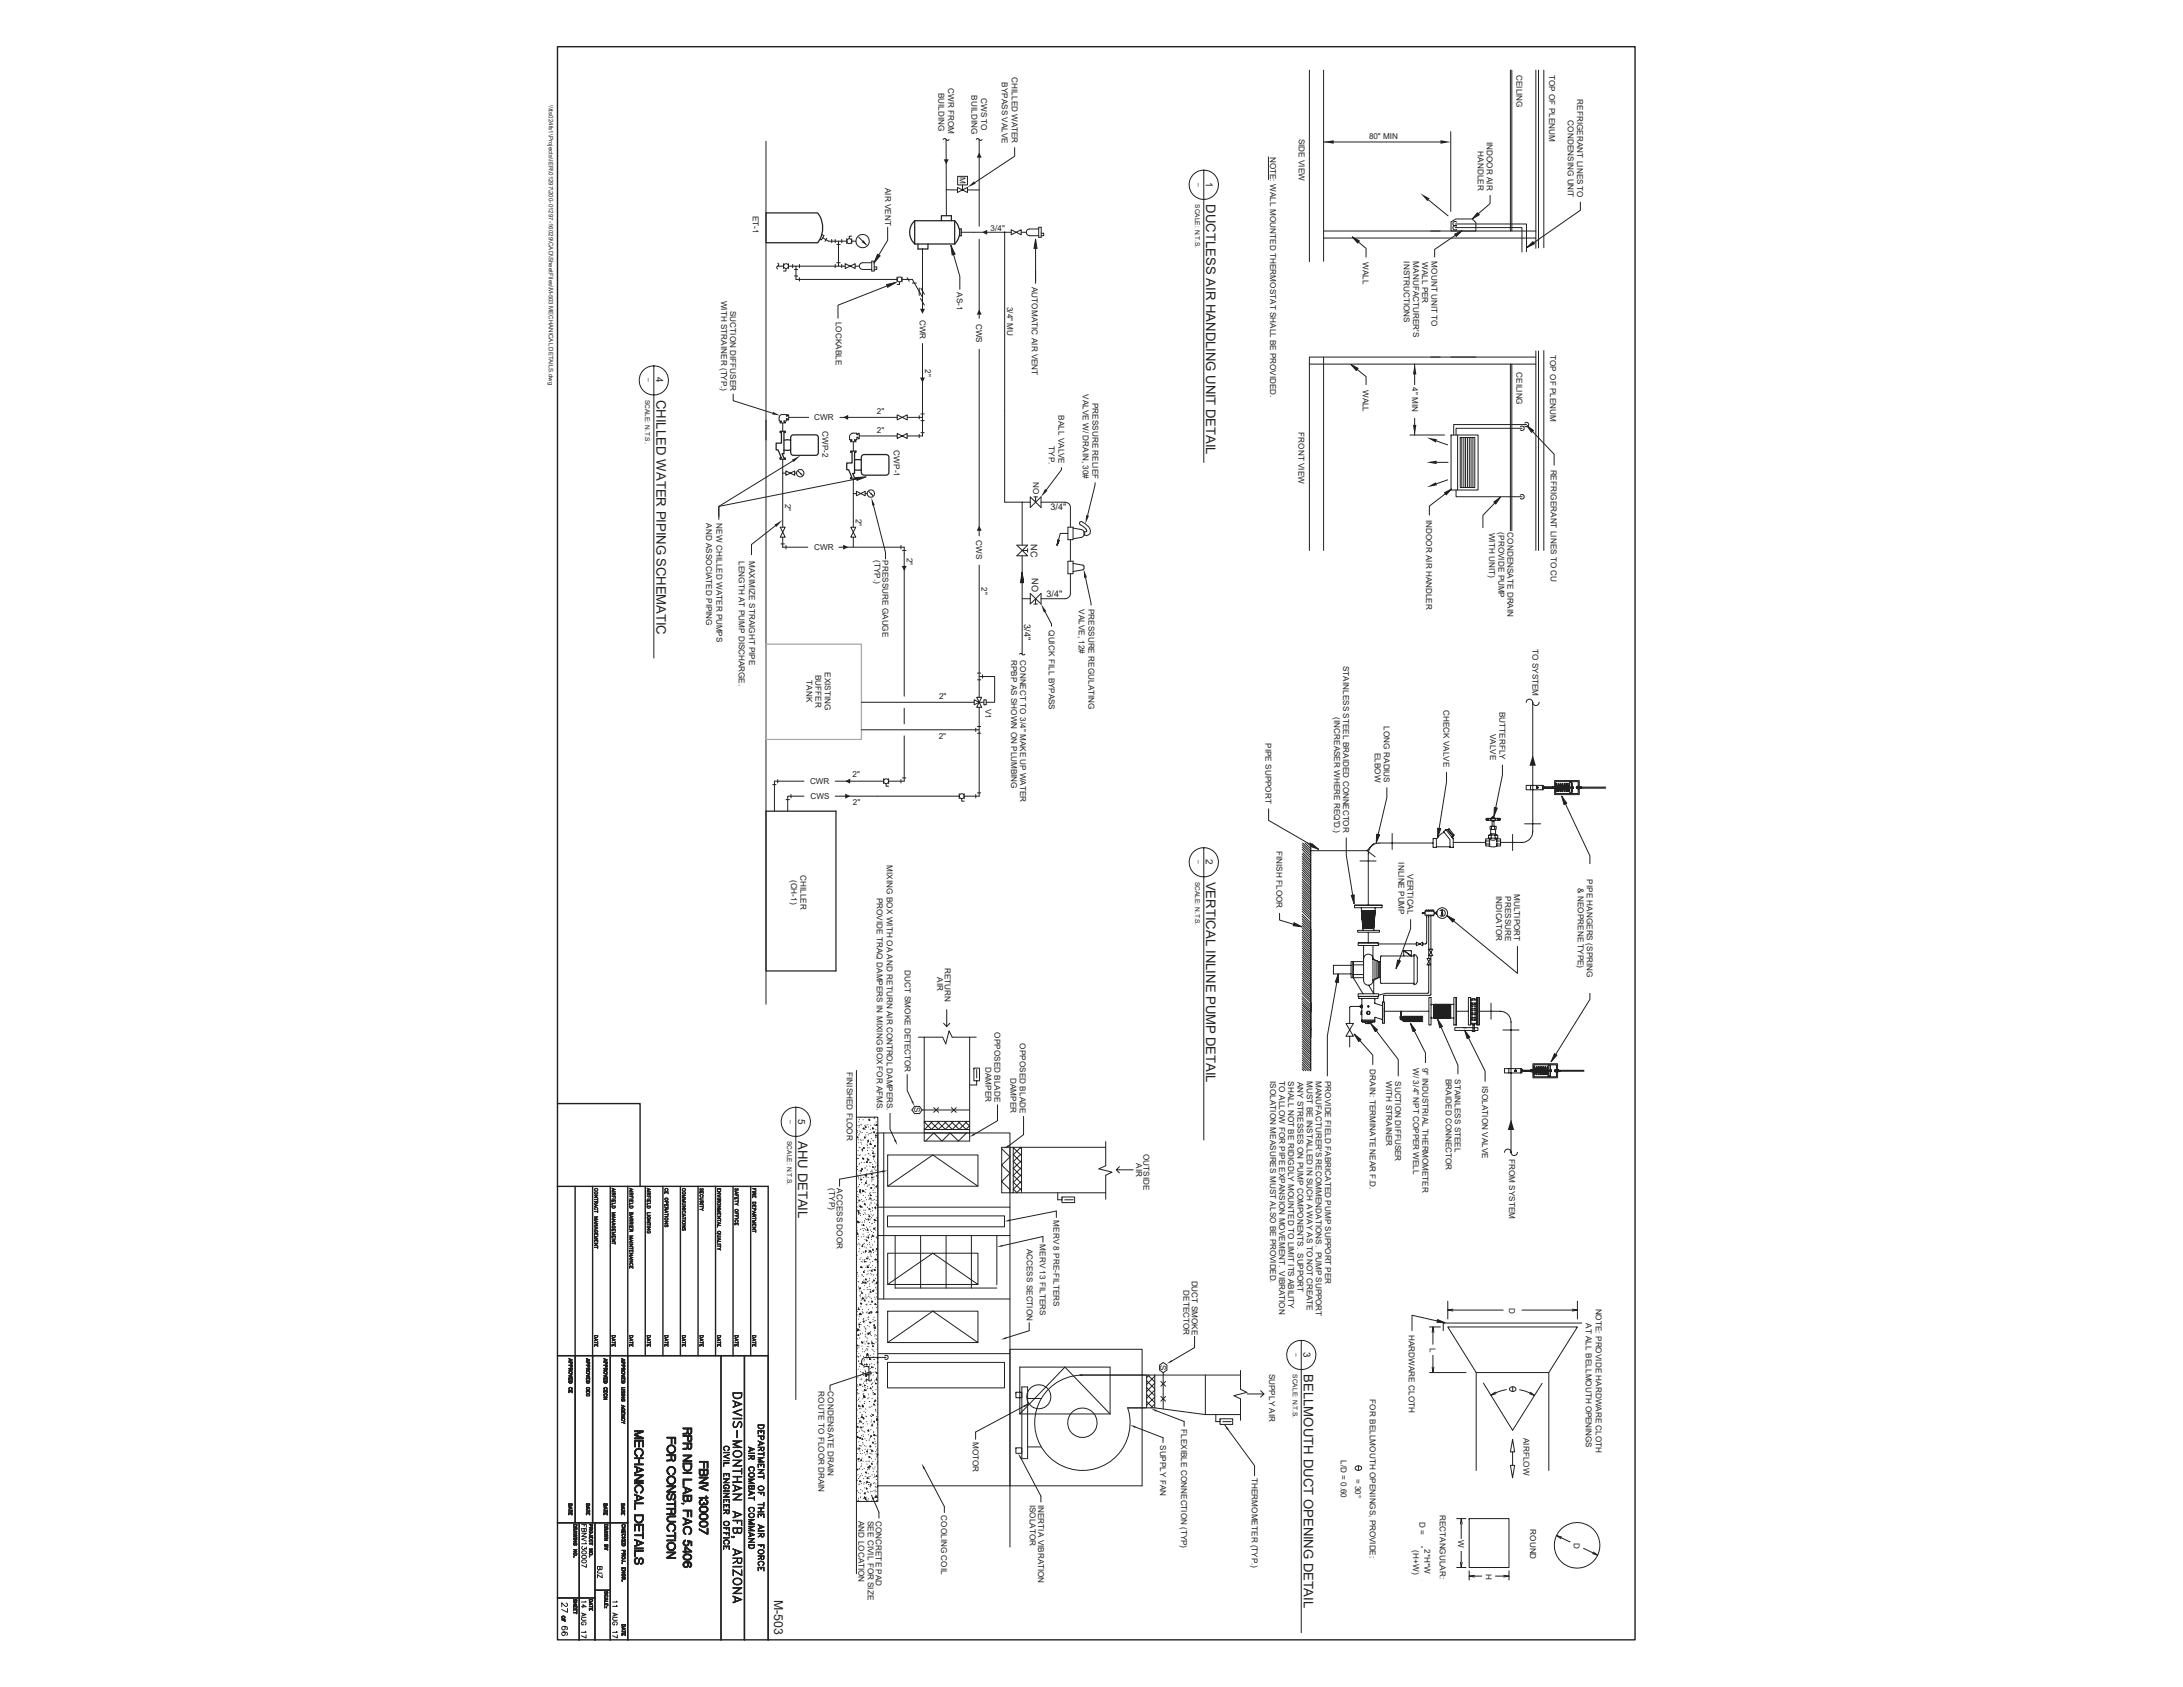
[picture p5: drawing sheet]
<svg xmlns="http://www.w3.org/2000/svg" width="279mm" height="216mm" viewBox="0 0 279 216" stroke-linecap="round" stroke-linejoin="round" font-family="sans-serif">
<defs><g id="words">
<g font-size="1.7" fill="#231f20">
<text x="154.4" y="26.1" transform="rotate(90 154.4 26.1)">DUCTLESS AIR HANDLING UNIT DETAIL</text>
<text x="84" y="51.2" transform="rotate(90 84 51.2)">CHILLED WATER PIPING SCHEMATIC</text>
<text x="154.4" y="112.8" transform="rotate(90 154.4 112.8)">VERTICAL INLINE PUMP DETAIL</text>
<text x="102.2" y="146" transform="rotate(90 102.2 146)">AHU DETAIL</text>
<text x="166.9" y="175.9" transform="rotate(90 166.9 175.9)">BELLMOUTH DUCT OPENING DETAIL</text>
</g>
<text font-size="1.6" fill="#231f20" x="99.1" y="204.7" transform="rotate(90 99.1 204.7)">M-503</text>
<g font-size="1.3" fill="#231f20">
<text x="154.4" y="23.2" transform="rotate(90 154.4 23.2)">1</text>
<text x="84" y="48.3" transform="rotate(90 84 48.3)">4</text>
<text x="154.4" y="109.9" transform="rotate(90 154.4 109.9)">2</text>
<text x="102.1" y="143.2" transform="rotate(90 102.1 143.2)">5</text>
<text x="166.8" y="173" transform="rotate(90 166.8 173)">3</text>
</g>
<g font-size="1.2" fill="#231f20">
<text x="134.4" y="65.3">3/4&quot;</text>
<text x="131.9" y="69.6" transform="rotate(90 131.9 69.6)">NC</text>
<text x="132.1" y="74" transform="rotate(90 132.1 74)">NO</text>
<text x="133.9" y="76.3">3/4&quot;</text>
<text x="131.1" y="79.9" transform="rotate(90 131.1 79.9)">3/4&quot;</text>
</g>
<g font-size="1" fill="#231f20">
<text x="120.1" y="11.9" transform="rotate(90 120.1 11.9)">BUILDING</text>
<text x="121.3" y="11.3" transform="rotate(90 121.3 11.3)">CWR FROM</text>
<text x="128.2" y="10.5" transform="rotate(90 128.2 10.5)">BYPASS VALVE</text>
<text x="129.5" y="9.9" transform="rotate(90 129.5 9.9)">CHILLED WATER</text>
<text x="194.1" y="9.6" transform="rotate(90 194.1 9.6)">CEILING</text>
<text x="198.3" y="9.6" transform="rotate(90 198.3 9.6)">TOP OF PLENUM</text>
<text x="124.3" y="12.2" transform="rotate(90 124.3 12.2)">BUILDING</text>
<text x="125.6" y="12.5" transform="rotate(90 125.6 12.5)">CWS TO</text>
<text x="166.2" y="17.7" transform="rotate(90 166.2 17.7)">SIDE VIEW</text>
<text x="175.2" y="17.8">80&quot; MIN</text>
<text x="200.7" y="15.4" transform="rotate(90 200.7 15.4)">CONDENSING UNIT</text>
<text x="201.9" y="12.7" transform="rotate(90 201.9 12.7)">REFRIGERANT LINES TO</text>
<text x="122.8" y="22.7" transform="rotate(90 122.8 22.7)">M</text>
<text x="162.6" y="20.1" transform="rotate(90 162.6 20.1)">NOTE: WALL MOUNTED THERMOSTAT SHALL BE PROVIDED.</text>
<text x="189.1" y="19.4" transform="rotate(90 189.1 19.4)">HANDLER</text>
<text x="190.3" y="18.2" transform="rotate(90 190.3 18.2)">INDOOR AIR</text>
<text x="96.4" y="27.6" transform="rotate(90 96.4 27.6)">ET-1</text>
<text x="113.3" y="24" transform="rotate(90 113.3 24)">AIR VENT</text>
<text x="126.8" y="29.5">3/4&quot;</text>
<text x="174.4" y="33.5" transform="rotate(90 174.4 33.5)">WALL</text>
<text x="179.7" y="33.4" transform="rotate(90 179.7 33.4)">INSTRUCTIONS</text>
<text x="180.9" y="33.5" transform="rotate(90 180.9 33.5)">MANUFACTURER'S</text>
<text x="182" y="33.5" transform="rotate(90 182 33.5)">WALL PER</text>
<text x="183.2" y="33.5" transform="rotate(90 183.2 33.5)">MOUNT UNIT TO</text>
<text x="92.3" y="38.5" transform="rotate(90 92.3 38.5)">WITH STRAINER (TYP.)</text>
<text x="93.5" y="39.8" transform="rotate(90 93.5 39.8)">SUCTION DIFFUSER</text>
<text x="107" y="41.2" transform="rotate(90 107 41.2)">LOCKABLE</text>
<text x="117.7" y="40.9" transform="rotate(90 117.7 40.9)">CWR</text>
<text x="122.4" y="37.4" transform="rotate(90 122.4 37.4)">AS-1</text>
<text x="124.9" y="41.4" transform="rotate(90 124.9 41.4)">CWS</text>
<text x="128.9" y="39.3" transform="rotate(90 128.9 39.3)">3/4&quot; MU</text>
<text x="132.1" y="36.7" transform="rotate(90 132.1 36.7)">AUTOMATIC AIR VENT</text>
<text x="118.4" y="47.3" transform="rotate(90 118.4 47.3)">2&quot;</text>
<text x="194.1" y="47.7" transform="rotate(90 194.1 47.7)">CEILING</text>
<text x="198.4" y="45.4" transform="rotate(90 198.4 45.4)">TOP OF PLENUM</text>
<text x="104.2" y="53.8">CWR</text>
<text x="112.2" y="53">2&quot;</text>
<text x="135.5" y="53.1" transform="rotate(90 135.5 53.1)">BALL VALVE</text>
<text x="138.6" y="50.4" transform="rotate(90 138.6 50.4)">VALVE W/ DRAIN, 30#</text>
<text x="139.8" y="51.6" transform="rotate(90 139.8 51.6)">PRESSURE RELIEF</text>
<text x="174.4" y="49.9" transform="rotate(90 174.4 49.9)">WALL</text>
<text x="180.7" y="49.5" transform="rotate(90 180.7 49.5)">4&quot; MIN</text>
<text x="105.3" y="55.2" transform="rotate(90 105.3 55.2)">CWP-2</text>
<text x="112.2" y="55.4">2&quot;</text>
<text x="114.4" y="57.7" transform="rotate(90 114.4 57.7)">CWP-1</text>
<text x="134.2" y="57.1" transform="rotate(90 134.2 57.1)">TYP.</text>
<text x="166.2" y="55.3" transform="rotate(90 166.2 55.3)">FRONT VIEW</text>
<text x="100.5" y="64.5" transform="rotate(90 100.5 64.5)">2&quot;</text>
<text x="132.2" y="61.7" transform="rotate(90 132.2 61.7)">NO</text>
<text x="198.5" y="60.1" transform="rotate(90 198.5 60.1)">REFRIGERANT LINES TO CU</text>
<text x="90.4" y="66.9" transform="rotate(90 90.4 66.9)">AND ASSOCIATED PIPING</text>
<text x="91.7" y="66.9" transform="rotate(90 91.7 66.9)">NEW CHILLED WATER PUMPS</text>
<text x="94.6" y="71.8" transform="rotate(90 94.6 71.8)">LENGTH AT PUMP DISCHARGE.</text>
<text x="95.9" y="71.8" transform="rotate(90 95.9 71.8)">MAXIMIZE STRAIGHT PIPE</text>
<text x="104.2" y="70.4">CWR</text>
<text x="109.5" y="66.4" transform="rotate(90 109.5 66.4)">2&quot;</text>
<text x="111.9" y="71.7" transform="rotate(90 111.9 71.7)">(TYP.)</text>
<text x="113" y="71.7" transform="rotate(90 113 71.7)">PRESSURE GAUGE</text>
<text x="116.1" y="71.4" transform="rotate(90 116.1 71.4)">2&quot;</text>
<text x="124.9" y="69.1" transform="rotate(90 124.9 69.1)">CWS</text>
<text x="182.5" y="66.5" transform="rotate(90 182.5 66.5)">INDOOR AIR HANDLER</text>
<text x="190.6" y="68.2" transform="rotate(90 190.6 68.2)">WITH UNIT)</text>
<text x="191.8" y="68.1" transform="rotate(90 191.8 68.1)">(PROVIDE PUMP</text>
<text x="193" y="68.1" transform="rotate(90 193 68.1)">CONDENSATE DRAIN</text>
<text x="125.6" y="75.2" transform="rotate(90 125.6 75.2)">2&quot;</text>
<text x="138.1" y="78" transform="rotate(90 138.1 78)">VALVE, 12#</text>
<text x="139.3" y="77.9" transform="rotate(90 139.3 77.9)">PRESSURE REGULATING</text>
<text x="134.2" y="80.6" transform="rotate(90 134.2 80.6)">QUICK FILL BYPASS</text>
<text x="196.1" y="83" transform="rotate(90 196.1 83)">TO SYSTEM</text>
<text x="103.2" y="87.1" transform="rotate(90 103.2 87.1)">TANK</text>
<text x="104.4" y="86.4" transform="rotate(90 104.4 86.4)">BUFFER</text>
<text x="105.6" y="86" transform="rotate(90 105.6 86)">EXISTING</text>
<text x="120.2" y="89.5">2&quot;</text>
<text x="129.4" y="84.5" transform="rotate(90 129.4 84.5)">RPBP AS SHOWN ON PLUMBING</text>
<text x="130.6" y="84.5" transform="rotate(90 130.6 84.5)">CONNECT TO 3/4&quot; MAKE UP WATER</text>
<text x="171.9" y="85.2" transform="rotate(90 171.9 85.2)">STAINLESS STEEL BRAIDED CONNECTOR</text>
<text x="120.1" y="94.6">2&quot;</text>
<text x="126.1" y="90.7" transform="rotate(90 126.1 90.7)">V1</text>
<text x="162" y="95.1" transform="rotate(90 162 95.1)">PIPE SUPPORT</text>
<text x="170.7" y="91.8" transform="rotate(90 170.7 91.8)">(INCREASER WHERE REQ'D.)</text>
<text x="177.1" y="93" transform="rotate(90 177.1 93)">LONG RADIUS</text>
<text x="184.8" y="90.9" transform="rotate(90 184.8 90.9)">CHECK VALVE</text>
<text x="190.7" y="93.9" transform="rotate(90 190.7 93.9)">VALVE</text>
<text x="191.9" y="91.1" transform="rotate(90 191.9 91.1)">BUTTERFLY</text>
<text x="103.7" y="100.4">CWR</text>
<text x="109.1" y="99.4">2&quot;</text>
<text x="175.9" y="96.3" transform="rotate(90 175.9 96.3)">ELBOW</text>
<text x="103.7" y="102.3">CWS</text>
<text x="109.2" y="103">2&quot;</text>
<text x="101.3" y="112.6" transform="rotate(90 101.3 112.6)">(CH-1)</text>
<text x="102.4" y="112" transform="rotate(90 102.4 112)">CHILLER</text>
<text x="113.5" y="110.7" transform="rotate(90 113.5 110.7)">MIXING BOX WITH OA AND RETURN AIR CONTROL DAMPERS.</text>
<text x="163.4" y="108.9" transform="rotate(90 163.4 108.9)">FINISH FLOOR</text>
<text x="179" y="110.3" transform="rotate(90 179 110.3)">INLINE PUMP</text>
<text x="180.1" y="111.9" transform="rotate(90 180.1 111.9)">VERTICAL</text>
<text x="201.9" y="113.7" transform="rotate(90 201.9 113.7)">&amp; NEOPRENE TYPE)</text>
<text x="203.1" y="112.5" transform="rotate(90 203.1 112.5)">PIPE HANGERS (SPRING</text>
<text x="112.2" y="114.9" transform="rotate(90 112.2 114.9)">PROVIDE TRAQ DAMPERS IN MIXING BOX FOR AFMS.</text>
<text x="191.5" y="114.7" transform="rotate(90 191.5 114.7)">INDICATOR</text>
<text x="192.7" y="114.7" transform="rotate(90 192.7 114.7)">PRESSURE</text>
<text x="193.8" y="114.4" transform="rotate(90 193.8 114.4)">MULTIPORT</text>
<text x="115.8" y="124.2" transform="rotate(90 115.8 124.2)">DUCT SMOKE DETECTOR</text>
<text x="119.9" y="125.1" transform="rotate(90 119.9 125.1)">AIR</text>
<text x="120.9" y="123.9" transform="rotate(90 120.9 123.9)">RETURN</text>
<text x="108.4" y="137.2" transform="rotate(90 108.4 137.2)">FINISHED FLOOR</text>
<text x="126.1" y="136.5" transform="rotate(90 126.1 136.5)">DAMPER</text>
<text x="127.3" y="132.1" transform="rotate(90 127.3 132.1)">OPPOSED BLADE</text>
<text x="129.3" y="138" transform="rotate(90 129.3 138)">DAMPER</text>
<text x="130.5" y="133.5" transform="rotate(90 130.5 133.5)">OPPOSED BLADE</text>
<text x="175.3" y="136.9" transform="rotate(90 175.3 136.9)">DRAIN: TERMINATE NEAR F.D.</text>
<text x="180.9" y="136.7" transform="rotate(90 180.9 136.7)">W/ 3/4&quot; NPT COPPER WELL</text>
<text x="182.1" y="136.7" transform="rotate(90 182.1 136.7)">9&quot; INDUSTRIAL THERMOMETER</text>
<text x="117" y="141.7" transform="rotate(90 117 141.7)">S</text>
<text x="162.5" y="138.3" transform="rotate(90 162.5 138.3)">ISOLATION MEASURES MUST ALSO BE PROVIDED.</text>
<text x="163.7" y="138.4" transform="rotate(90 163.7 138.4)">TO ALLOW FOR PIPE EXPANSION MOVEMENT. VIBRATION</text>
<text x="164.9" y="138.4" transform="rotate(90 164.9 138.4)">SHALL NOT BE RIDIGDLY MOUNTED TO LIMIT ITS ABILITY</text>
<text x="166.1" y="138.4" transform="rotate(90 166.1 138.4)">ANY STRESSES ON PUMP COMPONENTS. SUPPORT</text>
<text x="167.2" y="138.4" transform="rotate(90 167.2 138.4)">MUST BE INSTALLED IN SUCH A WAY AS TO NOT CREATE</text>
<text x="168.4" y="138.4" transform="rotate(90 168.4 138.4)">MANUFACTURER'S RECOMMENDATIONS. PUMP SUPPORT</text>
<text x="169.6" y="138.3" transform="rotate(90 169.6 138.3)">PROVIDE FIELD FABRICATED PUMP SUPPORT PER</text>
<text x="177.4" y="138.4" transform="rotate(90 177.4 138.4)">WITH STRAINER</text>
<text x="178.6" y="138.4" transform="rotate(90 178.6 138.4)">SUCTION DIFFUSER</text>
<text x="185" y="138.1" transform="rotate(90 185 138.1)">BRAIDED CONNECTOR</text>
<text x="186.2" y="138.1" transform="rotate(90 186.2 138.1)">STAINLESS STEEL</text>
<text x="189.7" y="139" transform="rotate(90 189.7 139)">ISOLATION VALVE</text>
<text x="145.4" y="148.9" transform="rotate(90 145.4 148.9)">AIR</text>
<text x="146.4" y="147.7" transform="rotate(90 146.4 147.7)">OUTSIDE</text>
<text x="193.2" y="148.3" transform="rotate(90 193.2 148.3)">FROM SYSTEM</text>
<text x="106.1" y="152.1" transform="rotate(90 106.1 152.1)">(TYP)</text>
<text x="107.1" y="152.1" transform="rotate(90 107.1 152.1)">ACCESS DOOR</text>
<text x="131.4" y="159.8" transform="rotate(90 131.4 159.8)">ACCESS SECTION</text>
<text x="133.1" y="159.2" transform="rotate(90 133.1 159.2)">MERV 13 FILTERS</text>
<text x="134.8" y="156.2" transform="rotate(90 134.8 156.2)">MERV 8 PRE-FILTERS</text>
<text x="151.5" y="165.1" transform="rotate(90 151.5 165.1)">DETECTOR</text>
<text x="152.6" y="163.9" transform="rotate(90 152.6 163.9)">DUCT SMOKE</text>
<text x="193.2" y="167.3" transform="rotate(90 193.2 167.3)">D</text>
<text x="204.3" y="167.5" transform="rotate(90 204.3 167.5)">NOTE: PROVIDE HARDWARE CLOTH</text>
<text x="180.3" y="170.8" transform="rotate(90 180.3 170.8)">HARDWARE CLOTH</text>
<text x="183" y="172.5" transform="rotate(90 183 172.5)">L</text>
<text x="203" y="169.3" transform="rotate(90 203 169.3)">AT ALL BELLMOUTH OPENINGS</text>
<text x="104.8" y="178.1" transform="rotate(90 104.8 178.1)">ROUTE TO FLOOR DRAIN</text>
<text x="105.9" y="178.1" transform="rotate(90 105.9 178.1)">CONDENSATE DRAIN</text>
<text x="148.5" y="174.7" transform="rotate(90 148.5 174.7)">S</text>
<text x="162.4" y="175.8" transform="rotate(90 162.4 175.8)">SUPPLY AIR</text>
<text x="175.3" y="179.1" transform="rotate(90 175.3 179.1)">FOR BELLMOUTH OPENINGS, PROVIDE:</text>
<text x="124.5" y="184.5" transform="rotate(90 124.5 184.5)">MOTOR</text>
<text x="148.5" y="184.9" transform="rotate(90 148.5 184.9)">SUPPLY FAN</text>
<text x="151.2" y="182.9" transform="rotate(90 151.2 182.9)">FLEXIBLE CONNECTION (TYP)</text>
<text x="195" y="184" transform="rotate(90 195 184)">AIRFLOW</text>
<text x="160.2" y="189.1" transform="rotate(90 160.2 189.1)">THERMOMETER (TYP.)</text>
<text x="171.6" y="186.9" transform="rotate(90 171.6 186.9)">L/D = 0.60</text>
<text x="173.4" y="189.2" transform="rotate(90 173.4 189.2)">= 30°</text>
<text x="109.9" y="194.6" transform="rotate(90 109.9 194.6)">AND LOCATION</text>
<text x="111.1" y="194.6" transform="rotate(90 111.1 194.6)">SEE CIVIL FOR SIZE</text>
<text x="112.1" y="194.6" transform="rotate(90 112.1 194.6)">CONCRETE PAD</text>
<text x="120.4" y="193.9" transform="rotate(90 120.4 193.9)">COOLING COIL</text>
<text x="131.8" y="192.6" transform="rotate(90 131.8 192.6)">ISOLATOR</text>
<text x="132.9" y="192.6" transform="rotate(90 132.9 192.6)">INERTIA VIBRATION</text>
<text x="181.7" y="194.8" transform="rotate(90 181.7 194.8)">D =</text>
<text x="184.3" y="193.9" transform="rotate(90 184.3 193.9)">RECTANGULAR:</text>
<text x="186.6" y="197.1" transform="rotate(90 186.6 197.1)">W</text>
<text x="195.8" y="195.7" transform="rotate(90 195.8 195.7)">ROUND</text>
<text x="201.5" y="197.4" transform="rotate(90 201.5 197.4)">D</text>
<text x="180.9" y="198.4" transform="rotate(90 180.9 198.4)">(H+W)</text>
<text x="182.3" y="198.2" transform="rotate(90 182.3 198.2)">2*H*W</text>
<text x="190.2" y="201.4" transform="rotate(90 190.2 201.4)">H</text>
</g>
<g font-size=".8" fill="#231f20">
<text x="70.2" y="13.5" transform="rotate(90 70.2 13.5)">\\tts024fs1\Projects\IER\01297\200-01297-16029\CAD\SheetFiles\M-503 MECHANICAL DETAILS.dwg</text>
<text x="153.5" y="23.4" transform="rotate(90 153.5 23.4)">_</text>
<text x="153" y="26.1" transform="rotate(90 153 26.1)">SCALE: N.T.S.</text>
<text x="82.6" y="51.2" transform="rotate(90 82.6 51.2)">SCALE: N.T.S.</text>
<text x="83.1" y="48.4" transform="rotate(90 83.1 48.4)">_</text>
<text x="153" y="112.8" transform="rotate(90 153 112.8)">SCALE: N.T.S.</text>
<text x="153.5" y="110.1" transform="rotate(90 153.5 110.1)">_</text>
<text x="101.3" y="143.3" transform="rotate(90 101.3 143.3)">_</text>
<text x="100.8" y="146" transform="rotate(90 100.8 146)">SCALE: N.T.S.</text>
<text x="166" y="173.1" transform="rotate(90 166 173.1)">_</text>
<text x="165.4" y="175.9" transform="rotate(90 165.4 175.9)">SCALE: N.T.S.</text>
</g>
<text font-size=".5" fill="#231f20" x="193" y="168.2" transform="rotate(90 193 168.2)">S</text>
</g></defs>
<path d="M169.4 18.2l1.3 .2v-.4zM184.4 18v.4l1.3-.2zM182.6 62.4l1.3-.3-.1-.4zM182.6 56l1.2 .6 .1-.4zM182.6 59.2l1.3 .2v-.4zM181.8 24.7l.9 1 .3-.3zM181.1 46.6l-.3 1.3h.5zM180.8 54.4l.3 1.3 .2-1.3z" fill="#231f20"/>
<g fill="none" stroke="#231f20" stroke-width=".13">
<path d="M167.6 9v24.5M169.4 18.2h15M169.4 9v24.4M185.7 16.9v10.1M193.3 9v20.6M193.5 9v20.6M196.6 9v22.8M196.9 9v22.7M197.6 9v22.7M169.4 29.6h27.2M169.4 30.5h27.2M182.8 25.6l2.5 2"/>
<path d="M185.7 28.4l.6-.4h2.1l.5 .5v1.1h-3.2zM186.2 29.1h8.6v3.2M186.2 28.7h9.2v3.5M186.4 28.4a.29 .29 0 0 0-.4 0 .29 .29 0 0 0 0 .4 .29 .29 0 0 0 .4 0M186.4 28.9a.29 .29 0 0 0-.4 0 .29 .29 0 0 0 0 .4 .29 .29 0 0 0 .4 0M167.6 46.6h29M169.4 45.7v24.7M180.5 55.7h4.4M181.1 46.6v9.1M183.1 45.7h1.2M183.9 56.4l1.4 .5M183.9 59.2h1.4"/>
<path d="M185.7 45.7h3.2M185.7 55.7h.1M185.7 55.7h3.5v7h-3.5zM186.6 55.7v7M186.9 56h.1M186.9 56h1.9v6.4h-1.9zM187.1 56v6.4M187.4 56v6.4M187.6 56v6.4M187.8 56v6.4M188.1 56v6.4M188.3 56v6.4"/>
<path d="M188.5 56v6.4M193.3 46.6v23.8M193.5 46.6v23.8M194.6 54.6h.4l.1 .2-.1 .2-.3 .1-.1-.1M194.8 54.8h-8.4v.9M195.2 54.1a.29 .29 0 0 1 .4 0 .29 .29 0 0 1 0 .5 .29 .29 0 0 1-.4-.1M195.4 54.3h-9.3v1.4M196.6 44.9v25.5M196.6 45.7h-29v24.7M196.9 44.9v25.5M197.6 44.9v25.5M185.3 61.4l-1.4 .5"/>
<path d="M186.4 62.7v.9h8.4M194.6 63.4l.1-.1 .3 .1 .1 .2-.1 .2-.3 .1-.1-.1"/>
</g>
<path d="M162.1 20h1.4v36.6h-1.4z" fill="#fff"/>
<path d="M162.3 20.1v2.9M186.2 30l.9-.5-.7 .8z" fill="none" stroke="#231f20" stroke-width=".13"/>
<path d="M186.2 30l.9-.5-.7 .8z" fill="#231f20"/>
<path d="M187.1 29.5l-3.5 2.4v1" fill="none" stroke="#231f20" stroke-width=".13"/>
<path d="M179.3 33.4h4.8v11.7h-4.8z" fill="#fff"/>
<path d="M184.9 63.1l.9-.5-.7 .7z" fill="none" stroke="#231f20" stroke-width=".13"/>
<path d="M184.9 63.1l.9-.5-.7 .7z" fill="#231f20"/>
<path d="M185.8 62.6l-2.9 2.2v1.1" fill="none" stroke="#231f20" stroke-width=".13"/>
<path d="M182.1 66.4h1.4v13.9h-1.4z" fill="#fff"/>
<path d="M189.1 27.2l.2 .3-.8 .5z" fill="none" stroke="#231f20" stroke-width=".13"/>
<path d="M189.1 27.2l.2 .3-.8 .5z" fill="#231f20"/>
<path d="M190.7 25v1l-2.2 2" fill="none" stroke="#231f20" stroke-width=".13"/>
<g fill="#fff">
<path d="M188.7 16.9h2.5v7.6h-2.5z"/>
<path d="M197.9 9.4h1.3v10.5h-1.3z"/>
<path d="M193.6 9.4h1.4v5.4h-1.4z"/>
</g>
<path d="M172.9 46.7l.9 .4-.2 .3z" fill="none" stroke="#231f20" stroke-width=".13"/>
<path d="M172.9 46.7l.9 .4-.2 .3z" fill="#231f20"/>
<path d="M172.9 46.7l1.9 1.5v1" fill="none" stroke="#231f20" stroke-width=".13"/>
<g fill="#fff">
<path d="M174 49.7h1.4v3.7h-1.4z"/>
<path d="M165.8 17.6h1.3v6.7h-1.3z"/>
<path d="M165.8 55.2h1.3v8.1h-1.3z"/>
<path d="M180.3 49.4h1.4v4.1h-1.4z"/>
</g>
<path d="M196.2 30.9l.2 .3-.9 .4z" fill="none" stroke="#231f20" stroke-width=".13"/>
<path d="M196.2 30.9l.2 .3-.9 .4z" fill="#231f20"/>
<path d="M202.3 25.9v1l-6.8 4.7" fill="none" stroke="#231f20" stroke-width=".13"/>
<path d="M200.2 10.2h2.6v15.2h-2.6z" fill="#fff"/>
<path d="M195.5 54.5l.8 .6-.3 .2z" fill="none" stroke="#231f20" stroke-width=".13"/>
<path d="M195.5 54.5l.8 .6-.3 .2z" fill="#231f20"/>
<path d="M195.5 54.5l3.4 3.6v1.4" fill="none" stroke="#231f20" stroke-width=".13"/>
<path d="M198.1 60h1.3v17.3h-1.3z" fill="#fff"/>
<path d="M191.2 64.3l.8-.6-.6 .8z" fill="none" stroke="#231f20" stroke-width=".13"/>
<path d="M191.2 64.3l.8-.6-.6 .8z" fill="#231f20"/>
<path d="M192 63.7l-2.2 2.2v1.6" fill="none" stroke="#231f20" stroke-width=".13"/>
<path d="M190.2 68h3.7v13.1h-3.7z" fill="#fff"/>
<path d="M173.1 30.3l.9 .5-.2 .3z" fill="none" stroke="#231f20" stroke-width=".13"/>
<path d="M173.1 30.3l.9 .5-.2 .3z" fill="#231f20"/>
<path d="M173.1 30.3l1.7 1.5v1.1" fill="none" stroke="#231f20" stroke-width=".13"/>
<g fill="#fff">
<path d="M174 33.4h1.4v3.7h-1.4z"/>
<path d="M198 45.3h1.3v10.4h-1.3z"/>
<path d="M193.6 47.5h1.4v5.3h-1.4z"/>
</g>
<path d="M154.1 21.8a1.87 1.87 0 0 0-1.7 2.7 1.87 1.87 0 0 0 3.1 .3 1.87 1.87 0 0 0-1.1-3h-.3v37.4" fill="none" stroke="#231f20" stroke-width=".13"/>
<path d="M179.7 130.4h1.1zM196.2 96.6l-.4 1.4h.8zM193.4 143.3l-.4 1.3h.8zM198.9 135.2l-.1 .3 .2-.2z" fill="#231f20"/>
<g fill="none" stroke="#231f20" stroke-width=".13">
<path d="M196.2 89.9v16.6a1.38 1.38 0 0 1-1.4 1.3h-2.7M199 99.9h3.1v1.8h-3.1zM166.7 109.6l1.1 1.1M166.7 110.8l1.1 1.1M166.7 111.3l1.1 1.1M166.7 111.9l1.1 1.1M166.7 118.2l1.1 1.1M166.7 118.7l1.1 1.1M166.7 118.4l1.1 1.1M166.7 117.9l1.1 1.1M166.7 109.3l1.1 1.1M166.7 110.2l1.1 1.1"/>
<path d="M166.7 109.9l1.1 1.1M166.7 108.1l1.1 1.1M166.7 108.4l1.1 1.1M166.7 108.7l1.1 1.1M166.7 117.6l1.1 1.1M166.7 116.3l1.1 1.1M166.7 111.6l1.1 1.1M166.7 112.2l1.1 1.1M166.7 112.5l1.1 1.1M166.7 115.2l1.1 1.1M166.7 114.9l1.1 1.1M166.7 114.3l1.1 1.1"/>
<path d="M166.7 114l1.1 1.1M166.7 114.6l1.1 1.1M166.7 113.7l1.1 1.1M166.7 113.4l1.1 1.1M166.7 112.8l1.1 1.1M166.7 113.1l1.1 1.1M166.7 115.4l1.1 1.1M166.7 115.7l1.1 1.1M166.7 116l1.1 1.1M166.7 111.1l1.1 1.1M166.7 110.5l1.1 1.1M166.7 116.6l1.1 1.1"/>
<path d="M166.7 117l1.1 1.1M166.7 117.3l1.1 1.1M166.7 119.9l1.1 1.1M166.7 119.6l1.1 1.1M166.7 119.3l1.1 1.1M166.7 119l1.1 1.1M166.7 107.9l1.1 1M166.8 109.1l1 1M167 107.9l.8 .7M167.3 107.9l.5 .4M167.6 107.9l.2 .1M167.8 107.9v24.9"/>
<path d="M167.8 108.9h7.2M173.4 115.9h3.5zM173.4 115.9v.3h3.5M173.8 119.1h2.8v.2h-2.8zM174.1 110.2h2M174.2 116.6h1.8l-.2 2.2h-1.4zM174.2 116.2v.4h1.8v-.4M174.2 116.6l1.7 1.6M174.3 116.7l.1-.1 1.5 1.4-.8 .8M174.3 116.8l1.6 1.6M174.3 116.9l.3-.3 1.3 1.2M174.3 117l1.5 1.6"/>
<path d="M174.3 117.1l.5-.5 1.1 1.1M174.3 117.2l1.5 1.6M174.4 117.9l.9 .9M174.4 118.1l.7 .7M174.4 118.3l.5 .5M174.4 118.7l.1 .1M174.5 119.1h-.1v-.3h1.4v.3M175 116.6l.9 .9M175 116.6l-.7 .7M175.1 119.3v1.4M175.6 116.6l.4 .3M175.6 116.6l-1.2 1.2"/>
<path d="M175.8 118.7l-.1 .1M175.8 107.9l-.8 1 1 .7M175.8 118.5l-.3 .3M175.9 118.2l-.6 .6M175.9 117.8l-.9 1M175.9 117.4l-1.3 1.4M175.9 117.6l-1.1 1.2M175.9 117.3l-.7-.7-.9 .9 1.3 1.3M175.9 117.1l-.5-.5-1.1 1 1.2 1.2M175.9 117.2l-1.5 1.5M176 117l-1.6 1.5 .3 .3M176 116.8l-.2-.2-1.4 1.4"/>
<path d="M176 116.8l-1.6 1.5M176 116.6l-1.6 1.6M176.9 115.9v.3M178.2 106.7v2M182 116.8v.1h.2v-.1h-.2M182.2 116.9h.2M182.2 116.8h.2M182.5 116.6h-.1v.5h1.2v-.5h-1.1v-.2h.2v.2M182.6 117.1v.1v-.1M182.6 117.2v3.5l-.1 .1h-.4M182.8 116.6v-.2h.1v.2M182.8 117.1v.1l.1-.1"/>
<path d="M182.9 117.2v5.5M183.1 116.6v-.2h.1v.2M183.1 117.1v.1l.1-.1M183.1 117.2v4.3M183.3 116.6v-.2h.2v.2M183.4 117.1v.1v-.1M183.4 107.9h-6.9a1.38 1.38 0 0 0-1.4 1.4v6.6M183.5 107.3h.3v1.2l-.4-.1zM183.6 116.9h.1M183.6 116.8h.1M183.8 108.4h1.8M183.9 116.7l-.2 .1 .2 .2"/>
<path d="M184.3 116.5h.1h.4l.2 .2v.3l-.2 .2h-.4h-.1M184.5 116.8h.1v.1h-.1zM184.5 116.9l.1 .2h.1l-.1-.2M184.6 116.8v-.4v.4M184.6 116.8h.1M184.6 116.8v.1M184.8 106.4l.3-.2 .9 1.1v1.2h-.4v-1zM184.8 106.5l-1 .8M185.2 106.2l-.1 .1M185.2 106.2h.1M185.3 106.2l.2-.1 .6 .8-.1 .1zM185.3 106.2h-.1l.8 .9v-.1"/>
<path d="M186 107.1l-.2 .1M186 107.8h4.2M190.2 108h.5M190.2 107.6h.5M190.2 104.8l1.8-.1v.2l-1.7 .1zM190.3 104.7v.3M190.4 104.7v.3M190.5 106.9h1.2v.4h-1.2zM190.6 104.7v.3M190.6 107.3v.1M190.7 107.4v.6M190.7 108v.3"/>
<path d="M190.8 104.7v.3M190.8 106.2h.6v.5h-.6zM190.8 106.7l-.1 .2M190.8 106.2l-.1-.1 .1-.3h.7v.3l-.1 .1M190.9 106.9v.4M190.9 105l.1 .1M190.9 105.8v.4M190.9 104.7v-.1h.4v.1M191 105.1h.2v.7M191 105.1v.7M191 104.7v-.2h.2v.2M191.3 105.8v.4"/>
<path d="M191.3 105l-.1 .1M191.4 106.9v.4M191.4 106.7l.2 .2M191.4 104.7v.3M191.5 107.6v.4M191.5 108l.1 .3M191.5 108h.6M191.5 107.6h.6M191.6 107.4l-.1 .2M191.6 108.3a1.1 1.1 0 0 1-1 0h-.4v-.9h.4a.68 .68 0 0 0 1 0h.5v.9h-.5M191.6 107.3v.1M191.7 104.7v.3"/>
<path d="M191.8 104.7v.3M191.9 104.7v.3M193.6 106.8v2M195.1 105.4h2.1M195.3 100.5h2.2v.6h-2.2zM195.9 100.5v.6M196.7 100.8h.1M196.7 100.8h.1v.1h-.1zM196.7 100.9h.1M196.7 100.7v.1M196.7 100.7h.1v.2l-.2-.1zM196.7 100.7h.1"/>
<path d="M196.8 100.8h.1M196.8 100.8v.1M197.4 100.5v.6M197.5 100.7v.2M197.6 100.9h.1M197.6 100.7h.1v.2h-.1zM197.6 100.7h1.4M197.8 100.7v.2M197.8 100.7l.1 .2M197.9 100.7v.2M198 100.7v.2M198 100.7l.1 .2"/>
<path d="M198.1 100.7l.1 .2M198.2 100.7v.2M198.3 100.7v.2M198.3 100.7l.1 .2M198.4 100.7v.2M198.5 100.7v.2M198.5 100.7l.1 .2M198.6 100.7v.2M198.7 100.7v.2h-1v-.2v.2M198.7 100.7h.3v.2h-.3zM198.7 100.9h.3M198.8 100.7v.2"/>
<path d="M198.9 100.7v.2M199.1 100h2.9v1.6h-2.9zM199.1 100.7h1.7h-.1M199.1 100.9h2.2M199.1 100.3l.3 1M199.2 100.6v.7v-1l.2 .7M199.4 100.3h.1v1zM199.5 100.6l.2 .7M199.5 100.3l.2 .7M199.7 100.3l.3 1M199.8 100.6v.7h-.1v-1l.3 .7M200 100.3l.2 1"/>
<path d="M200 100.6v.7v-1l.2 .7M200.2 100.3h.1v1h-.1zM200.3 100.6l.2 .7M200.3 100.3l.2 .7M200.5 100.3l.3 1M200.6 100.6v.7h-.1l.1-1 .2 .7M200.8 100.3h.1v1zM201.2 100.7h.1v.2h-.1zM201.2 100.3v1.1v-1.3h-.3v1.4h.3v-.1M201.3 100.7h-.6v.2h.1M201.8 100.7v.2M201.8 100.9h.1"/>
<path d="M201.8 100.7h.1M201.8 100.7h.1v.2h-.1zM201.9 100.6l.1 .4zM201.9 100.7v.2M202.1 100.9h.2M202.1 100.7h3.4M202.1 100.7h.2v.2h-.2zM202.3 100.9h3.2M202.3 100.7v.2M202.3 100.7l.1 .2M202.4 100.7v.2v-.2M166.7 127.2l1.1 1.1v8.7"/>
<path d="M166.7 123.4l1.1 1.1M166.7 123.1l1.1 1.1M166.7 122.8l1.1 1.1M166.7 123.7l1.1 1.1M166.7 122.2l1.1 1.1M166.7 122.5l1.1 1.1M166.7 120.2l1.1 1.1M166.7 120.5l1.1 1.1M166.7 121.9l1.1 1.1M166.7 121.7l1.1 1.1M166.7 121.4l1.1 1.1M166.7 121.1l1.1 1.1"/>
<path d="M166.7 120.8l1.1 1.1M166.7 136l1 1M166.7 135.7l1.1 1.1M166.7 135.1l1.1 1.1M166.7 135.4l1.1 1.1M166.7 126.9l1.1 1.1M166.7 126.6l1.1 1.1M166.7 126l1.1 1.1M166.7 126.3l1.1 1.1M166.7 124.6l1.1 1.1M166.7 125.7l1.1 1.1M166.7 124.9l1.1 1.1"/>
<path d="M166.7 125.4l1.1 1.1M166.7 125.2l1.1 1M166.7 134.2l1.1 1.1M166.7 134.5l1.1 1.1M166.7 134.8l1.1 1.1M166.7 130.1l1.1 1.1M166.7 130.7l1.1 1.1M166.7 131l1.1 1.1M166.7 130.4l1.1 1.1M166.7 128.6l1.1 1.1M166.7 128.4l1.1 1.1M166.7 128.9l1.1 1.1"/>
<path d="M166.7 128.1l1.1 1.1M166.7 127.5l1.1 1.1M166.7 127.8l1.1 1.1M166.7 129.2l1.1 1.1M166.7 129.8l1.1 1.1M166.7 129.5l1.1 1.1M166.7 132.1l1.1 1.1M166.7 131.3l1.1 1.1M166.7 131.6l1.1 1.1M166.7 131.9l1.1 1M166.7 133l1.1 1.1M166.7 132.7l1.1 1.1"/>
<path d="M166.7 132.4l1.1 1.1M166.7 133.6l1.1 1.1M166.7 133.9l1.1 1.1M166.7 133.3l1.1 1.1M166.7 136.2l.7 .8M166.7 124l1.1 1.1M166.7 124.3l1.1 1.1M166.7 136.8l.2 .2M166.7 136.5l.4 .5M172.3 131h.9l-.5 .8zM172.7 131.8l.5 .8h-.9zM172.7 132.6v1.4"/>
<path d="M172.9 123.5h-2.2v1.1h2.2M173.2 123.5h1.3M173.2 124.7h1.3M173.2 125.1l1.2 2.1M173.8 120.7h2.6v.3h-2.6zM173.8 127.2h2.6v.3h-2.6h2.6h-2.6zM173.9 127.5v.3h2.4M173.9 120.7h2.5M174.1 128.8h-1.3l-.1 2.2M174.2 127.8l.1 3h1.6l.1-.6 .9 .3M174.2 128.6l.1 .4M174.2 128.6h.1"/>
<path d="M174.2 128.7h-.1v.2h.1M174.3 129h.1M174.3 128.6v.4M174.3 129.4h-.1v.4h.1M174.3 130.7h1.7M174.3 130.5h1.7M174.5 122.7a.6 .6 0 0 1 .6-.6 .6 .6 0 0 1 .6 .6M174.5 121v4.5a.6 .6 0 0 0 .6 .6 .6 .6 0 0 0 .6-.6v-4.5M174.5 123.1h-1.3v2v-2h-.3v2h1.6M174.6 130.8l.2 .2h.6M175 130.8v.1h.2v-.1M175 130.9h.2"/>
<path d="M175.1 129.5l.2 .1-.1 .2h-.2v-.2zM175.1 128.8v-.1l.1 .1-.1 .1zM175.1 128.7h.1v.2h-.1zM175.1 130.8v.1M175.2 130.8v.1M175.4 131h.1M175.7 130.8l-.3 .2M175.7 122.8h.3v2.6h-.3M175.8 125.4v1.8l-.6-1.1M176 122.9h.2M176 125.3h.2M176 127.8v.6l.8 .3"/>
<path d="M176.4 127.5v.3M176.4 120.8h4.9M176.4 123.1l-.2-.2v2.4l.2-.2M176.5 123.1v2M176.7 123.1h-.3v2h.3M176.9 128.2v2.7M177 128.2h.2v2.8h-.2M177.1 127.5v.3M177.2 128.3v1.8v-1.1M177.2 129.4h5.7M177.2 130.1v.8M179.2 130.1h.2v.1h-.2z"/>
<path d="M179.2 130.3h.2v.2h-.2zM179.2 130h.2M179.2 129.9h.2M179.3 130.3h.1v.1h-.1zM179.3 129.4h.1v.7h-.2h.2h-.2v-.2h.2h-.2zM179.3 130.1l-.1 .2M179.3 130.3v.2M179.4 130.1v.2M179.4 130.3h.1M179.4 130.5h.1M179.5 130.2h.1v.4h-.1zM179.5 130.3v.2"/>
<path d="M179.6 130.1h2.5v.6h-2.5zM179.7 122.3v-.6h.9v.6M179.7 121.7l.9 .7M179.7 130.4h1.1zM179.7 130.1h2.2v.6h-2.2zM179.7 130.4h2.2h-2.2M179.7 121.6l.9 .7M179.7 130.2v.1M179.7 130.4v.1M179.7 130.3h.1M179.8 130.3h.1M179.8 130.4v.1"/>
<path d="M179.8 130.4l.1 .1M179.9 130.2v.1M179.9 130.3h.1M179.9 130.4v.1M180 130.3h.1M180 130.4v.1M180 130.2v.1M180.1 130.4l-.1 .1M180.1 130.3h.1M180.1 130.4v.1M180.2 130.3h.1M180.2 130.4v.1"/>
<path d="M180.2 130.2v.1M180.3 130.3h.1M180.3 130.4v.1M180.4 130.2v.1M180.4 130.4v.1M180.4 130.3h.1M180.5 130.3h.1M180.5 130.4v.1M180.5 131l.7 .9-.4 .1zM180.5 130.2v.1M180.6 130.3h.1M180.6 130.4v.1"/>
<path d="M180.7 130.3h.1M180.7 130.4v.1M180.7 130.2v.1M180.8 130.3h.1M180.8 130.4v.1M180.9 130.3h.1M180.9 130.4v.1M180.9 130.2v.1M181 130.3h.1M181 130.4v.1M181 122.3h-4.2l-.1 .1v3.4h4.3M181 122.2a.44 .44 0 0 1 .4 .4v3a.41 .41 0 0 1-.4 .4z"/>
<path d="M181.1 130.2v.1M181.1 130.4v.1M181.1 130.3h.1M181.2 130.3h.1M181.2 130.4v.1M181.2 130.2v.1M181.3 130.3h.1M181.3 130.4v.1M181.3 120.6l.4 .2-.4 .2zM181.4 130.4v.1M181.4 130.2v.1M181.4 130.3h.1"/>
<path d="M181.5 130.3h.1M181.5 130.4v.1M181.6 130.2v.1M181.6 130.4v.1M181.6 130.3h.1M181.7 130.3h.1M181.7 130.4v.1M181.7 120.8l.4-.2v.4zM181.7 130.2v.1M181.8 130.3h.1M181.8 130.4v.1M181.9 130.3h.1"/>
<path d="M181.9 130.4v.1M181.9 130.2v.1M182.6 122.7h.5l-.2 .4zM182.9 123.1l.2 .4h-.5zM182.9 123.5l-.1 3.6h-5.4l-1 .3M182.9 127.7h.3v3.5h-.3zM182.9 121.5h.5l-.3 .4zM183.1 121.9l.3 .4h-.5zM183.1 122.3v5l-6 .1v.8M183.5 128.5h2.2v1.8h-2.2zM183.5 128.5v1.8h-.3v-.1M183.5 128.5h-.3v.1"/>
<path d="M183.5 130.1l1.6-1.6 .6 .6-1.2 1.2M183.5 128.5l1.8 1.8 .4-.4-1.4-1.4M183.5 129.1l.6-.6 1.6 1.6-.2 .2M183.5 128.9l1.4 1.4M183.5 129.3l1 1M183.5 129.9l.4 .4M183.5 130.1l.2 .2M183.7 128.5l-.2 .2M183.7 128.5l1.8 1.8M183.9 128.5l-.4 .4M183.9 128.5l1.8 1.8M184.3 128.5l-.8 .8"/>
<path d="M184.5 128.5l-1 1 .8 .8M184.5 128.5l1.2 1.2-.6 .6-1.6-1.6M184.9 128.5l-1.4 1.4M184.9 128.5l.8 .8-1 1-1.2-1.2M185.5 128.5l-1.8 1.8M185.5 128.5l.2 .2-1.6 1.6-.6-.6 1.2-1.2 1 1-.8 .8M185.6 128.5l-1.7 1.8M185.7 128.9l-.4-.4-1.8 1.8M185.7 128.9l-1.4 1.4M185.7 130.3h-.1M185.7 128.5h.4M185.7 128.5v1.8"/>
<path d="M185.7 130.3h.4M186.1 131.2h.3M186.4 127.7v3.5v-3.5h-.3v3.5M186.4 129.4h1.5M187.3 131.5h1.9v.4h-3v-.4h1.5M188.2 127.7v3.5h-.3v-3.5h.3v3.5M188.2 130.2h.8M188.2 128.6v.1M188.2 130.2v.1M188.2 130.6h.8M188.2 131h.8M188.2 130.4h.8"/>
<path d="M188.2 129.8h.8M188.2 129.7h.8M188.2 129.3h.8M188.2 129.1h.8M188.2 128h.8M188.2 128.7h.8M188.2 128.5h.8M188.2 128.4h.8M188.4 131v.1h.4v-.1M188.4 128v-.2h.4v.2M188.4 128.4v.1M188.4 128.7v.4"/>
<path d="M188.4 129.3v.4M188.4 129.8v.4M188.4 130.4v.2M188.5 132h.2M188.5 131.1h.2v.4h-.2zM188.5 132h-.1v-.1h.4v.1h-.1M188.5 131.5v.5M188.7 131.5v.5M188.8 128.4v.1M188.8 128.7v.4M188.8 129.3v.4M188.8 129.8v.4"/>
<path d="M188.8 130.4v.2M189 131.2v-3.5v3.5h.3v-3.5v3.5M189 127.7h.3M189.3 129.4h2.7a1.38 1.38 0 0 1 1.4 1.4v16.7M190.8 128.4v2M192.4 131.8h2M192.6 136.8h2.2v.5h-2.2zM193.1 136.8v.5M193.9 137l.1 .1zM193.9 136.9h.1v.2h-.1zM193.9 137.1h.1M193.9 137v.1"/>
<path d="M193.9 137h.1M194 137h.1M194 137.1h.1M194.1 137h.1M194.6 136.8v.5M194.8 137h1.4M194.8 137.1h.1M194.8 136.9h.1v.3h-.1zM194.9 137v.1h1v-.1M194.9 137l.1 .1M195 137v.1M195.1 137v.1"/>
<path d="M195.1 137l.1 .1M195.2 137v.1M195.3 137v.1M195.3 137l.1 .1M195.4 137v.1M195.5 137v.1M195.5 137l.1 .1M195.6 137l.1 .1M195.7 137v.1M195.8 137v.1M195.8 137l.1 .1M195.9 136.9h.3v.3h-.3z"/>
<path d="M195.9 137.1h.3M196.1 136.9v.3M196.2 136.1h3.2v1.8h-3.2zM196.3 136.3h2.9v1.5h-2.9zM196.4 136.6v-.1l.2 .7M196.4 136.6v1v-.7M196.4 137h1.6h-.1M196.4 137.1h2.1M196.4 136.6l.2 .9M196.7 136.6v.9h-.1M196.7 136.9l.2 .6M196.9 136.6l.1-.1 .2 .7"/>
<path d="M196.9 137.2l-.2-.7-.1 1M196.9 136.6l.3 .9M196.9 136.6v.9M197 136.9v.6h-.1M197.2 136.6l.1-.1 .2 .7M197.2 136.6l.3 .9M197.2 136.6v.9M197.3 136.9v.6h-.1M197.5 136.6v.9M197.5 136.9l.2 .6M197.7 137.2l-.2-.7v1M197.7 136.6l.1-.1 .2 .7"/>
<path d="M197.7 136.6v.9M197.7 136.6l.3 .9M197.8 136.9v.6h-.1M197.9 136.9l.1 .1v.2h-.1zM198 136.5h.1v1.1zM198 137h.5M198.4 136.5v1.1v-1.2h-.2v1.3h.2v-.1M198.4 137v.1M198.4 136.9h.1v.3h-.1zM199 137v.1zM199 137h.1M199 137.1h.1"/>
<path d="M199 136.9h.1v.3h-.1zM199.2 136.8v.4zM199.2 137v.1M199.4 137h.1M199.4 137.1h3.3M199.4 136.9h.1v.3h-.1zM199.6 137v.1M199.6 137l.1 .1v-.1M202.7 137h-3.2v.1M192.6 147.5a.42 .42 0 0 1 .4-.4 .42 .42 0 0 1 .4 .4M193.4 147.5a.41 .41 0 0 0 .4 .4 .41 .41 0 0 0 .4-.4"/>
<circle cx="184.6" cy="116.9" r=".68"/>
<circle cx="175.1" cy="129.6" r=".22"/>
</g>
<path d="M180.5 131l.7 .9-.4 .1z" fill="#231f20"/>
<path d="M180.5 131l1.9 3.7v1.3" fill="none" stroke="#231f20" stroke-width=".13"/>
<path d="M180.4 136.5h2.6v20.9h-2.6z" fill="#fff"/>
<path d="M172.9 114.6l.4-.1v1.1z" fill="none" stroke="#231f20" stroke-width=".13"/>
<path d="M172.9 114.6l.4-.1v1.1z" fill="#231f20"/>
<path d="M172.3 107.2v2.2l1 6.2" fill="none" stroke="#231f20" stroke-width=".13"/>
<path d="M170.3 78.9h2.5v27.8h-2.5z" fill="#fff"/>
<path d="M167.9 108l.9 .7-1.1-.4z" fill="none" stroke="#231f20" stroke-width=".13"/>
<path d="M167.9 108l.9 .7-1.1-.4z" fill="#231f20"/>
<path d="M162.4 103.5v1.5l6.4 3.7" fill="none" stroke="#231f20" stroke-width=".13"/>
<path d="M161.5 92.7h1.4v10.3h-1.4z" fill="#fff"/>
<path d="M176.2 106.8h.4l-.5 1.1z" fill="none" stroke="#231f20" stroke-width=".13"/>
<path d="M176.2 106.8h.4l-.5 1.1z" fill="#231f20"/>
<path d="M177.5 100.8v1.3l-1.4 5.8" fill="none" stroke="#231f20" stroke-width=".13"/>
<path d="M175.5 90.6h2.5v9.7h-2.5z" fill="#fff"/>
<path d="M171.3 124.6v1.2l-.4-.1z" fill="none" stroke="#231f20" stroke-width=".13"/>
<g fill="#231f20">
<path d="M171.3 124.6v1.2z"/>
<path d="M171.3 124.6v1.2l-.4-.1z"/>
</g>
<path d="M171.3 124.6l-1.4 8v5.1" fill="none" stroke="#231f20" stroke-width=".13"/>
<path d="M162.1 138.2h8.4v39.1h-8.4z" fill="#fff"/>
<path d="M175.5 131l.8 .8-.3 .2z" fill="none" stroke="#231f20" stroke-width=".13"/>
<path d="M175.5 131l.8 .8-.3 .2z" fill="#231f20"/>
<path d="M175.5 131l3.5 4.6v2.1" fill="none" stroke="#231f20" stroke-width=".13"/>
<path d="M177 138.2h2.5v13.5h-2.5z" fill="#fff"/>
<path d="M173.3 132.3l.9 .7-.3 .3z" fill="none" stroke="#231f20" stroke-width=".13"/>
<path d="M173.3 132.3l.9 .7-.3 .3z" fill="#231f20"/>
<path d="M173.3 132.3l2.4 2.7v1.2" fill="none" stroke="#231f20" stroke-width=".13"/>
<path d="M174.9 136.7h1.4v20.1h-1.4z" fill="#fff"/>
<path d="M178.9 122.9l.3 .1-.5 .9z" fill="none" stroke="#231f20" stroke-width=".13"/>
<path d="M178.9 122.9l.3 .1-.5 .9z" fill="#231f20"/>
<path d="M180.5 117.7v1.2l-1.8 5" fill="none" stroke="#231f20" stroke-width=".13"/>
<path d="M178.5 108.2h2.6v9h-2.6z" fill="#fff"/>
<path d="M165.6 118.1l1 .5-1.1-.1z" fill="none" stroke="#231f20" stroke-width=".13"/>
<path d="M165.6 118.1l1 .5-1.1-.1z" fill="#231f20"/>
<path d="M163.8 116.9v.8l2.8 .9" fill="none" stroke="#231f20" stroke-width=".13"/>
<path d="M162.9 106.6h1.4v9.8h-1.4z" fill="#fff"/>
<path d="M187.5 131.8l.6 .9-.3 .2z" fill="none" stroke="#231f20" stroke-width=".13"/>
<path d="M187.5 131.8l.6 .9-.3 .2z" fill="#231f20"/>
<path d="M187.5 131.8l2.6 5.3v1.3" fill="none" stroke="#231f20" stroke-width=".13"/>
<path d="M189.3 138.9h1.3v12.3h-1.3z" fill="#fff"/>
<path d="M184 130.4l.6 1-.3 .1z" fill="none" stroke="#231f20" stroke-width=".13"/>
<path d="M184 130.4l.6 1-.3 .1z" fill="#231f20"/>
<path d="M184 130.4l2.6 5.9v1.1" fill="none" stroke="#231f20" stroke-width=".13"/>
<path d="M184.6 138h2.6v15.3h-2.6z" fill="#fff"/>
<path d="M199.9 101.9l.6 .9-.3 .2zM203.5 111.2v.2M203.5 126.2v.2" fill="none" stroke="#231f20" stroke-width=".13"/>
<path d="M199.9 101.9l.6 .9-.3 .2z" fill="#231f20"/>
<path d="M199.9 101.9l3.6 7.6v1.7M199 134.8l.3 .2-.8 .9z" fill="none" stroke="#231f20" stroke-width=".13"/>
<path d="M199 134.8l.3 .2-.8 .9z" fill="#231f20"/>
<path d="M203.5 126.4v1.5l-5 8" fill="none" stroke="#231f20" stroke-width=".13"/>
<path d="M201.5 110.5h2.6v16.5h-2.6z" fill="#fff"/>
<path d="M185.2 117.2l1 .5-.3 .3z" fill="none" stroke="#231f20" stroke-width=".13"/>
<path d="M185.2 117.2l1 .5-.3 .3z" fill="#231f20"/>
<path d="M185.2 117.2l9 7.4v-3.5" fill="none" stroke="#231f20" stroke-width=".13"/>
<g fill="#fff">
<path d="M191 112.4h3.8v8.2h-3.8z"/>
<path d="M192.7 148.2h1.4v10.2h-1.4z"/>
</g>
<path d="M191.3 103.3l.3 .1-.4 1.1z" fill="none" stroke="#231f20" stroke-width=".13"/>
<path d="M191.3 103.3l.3 .1-.4 1.1z" fill="#231f20"/>
<path d="M192.3 97.9v1.3l-1.1 5.3" fill="none" stroke="#231f20" stroke-width=".13"/>
<path d="M190.3 89.2h2.6v8.2h-2.6z" fill="#fff"/>
<path d="M184 106l.4 .1-.4 1z" fill="none" stroke="#231f20" stroke-width=".13"/>
<path d="M184 106l.4 .1-.4 1z" fill="#231f20"/>
<path d="M185.1 98.8v1.3l-1.1 7" fill="none" stroke="#231f20" stroke-width=".13"/>
<path d="M184.3 88.5h1.4v9.8h-1.4z" fill="#fff"/>
<path d="M195.3 89.9a.44 .44 0 0 1 .6-.4 .44 .44 0 0 1 .3 .5 .41 .41 0 0 0 .5 .3 .41 .41 0 0 0 .3-.4M154.1 108.5a1.87 1.87 0 0 0-1.7 2.6 1.87 1.87 0 0 0 3 .6 1.87 1.87 0 0 0-.6-3.1l-.7-.1v37.4" fill="none" stroke="#231f20" stroke-width=".13"/>
<path d="M195.7 81.1h1.4v8.1h-1.4z" fill="#fff"/>
<g fill="none" stroke="#231f20" stroke-width=".13">
<path d="M183 169.8h1.4M183 175.7h4.6M183.3 170.5l.1-.7 .1 .7M183.3 175l.1 .7 .1-.7M183.4 169.8v2.2M183.4 173.4v2.3M185.3 169.8h16.6l-3.7 5.9h-9.3zM185.3 166.5v2.3M185.3 167.7h7.1M186 167.5l-.7 .2 .7 .1M188.9 175.7v12.5M189.9 177l3.7 6.1 3.8-6.1"/>
<path d="M191.4 178.2l-.6 .4 .7-.2M192.8 177.8l-1.4 .4-.6 .4M193.4 177.5a.44 .44 0 0 1 .6 .3 .43 .43 0 0 1-.4 .3 .43 .43 0 0 1-.4-.4zM193.6 177.5v.6M194.5 177.9l.7 .1 1.2 .6M194.8 167.7h7.1M195.9 178.2l.5 .4-.6-.2M198.2 175.7v12.5M201.2 167.5l.7 .2-.7 .1M201.9 166.5v2.3M202.6 169.9v-.6h-17.9v1M173.6 187.7a.46 .46 0 0 1 .7 .2v.1a.44 .44 0 0 1-.5 .2 .44 .44 0 0 1-.4-.4z"/>
<path d="M173.9 187.6v.6M182 197.9v4.3M186.4 194.4h1.2M186.9 195l.1-.6 .1 .6M186.9 199.9l.1 .7 .1-.7M187 195v1.9M187 198.1v1.8M188 194.4h5.1v6.2h-5.1zM188 194.4h.1M193.3 187.5h.6l-.3 1.6zM193.6 184.2l.3 1.6h-.6zM193.6 185.8v1.7"/>
<path d="M199.2 196.5l1.9 .9M199.9 196.7l-.7-.2 .6 .4M202.7 198.1l1.8 .9M203.9 198.6l.6 .4-.7-.2M186.4 200.6h1.2M188 201.7h1.8M188 201v1.2M188.7 201.6l-.7 .1 .7 .1M191.4 201.7h1.7M192.5 201.6l.6 .1-.6 .1M193.1 201v1.2"/>
<circle cx="201.8" cy="197.8" r="2.92"/>
</g>
<g fill="#fff">
<path d="M203.9 167.4h1.3v21.9h-1.3z"/>
<path d="M202.5 167.4h1.4v21.1h-1.4z"/>
<path d="M171.2 186.8h1.3v6h-1.3z"/>
<path d="M173 189.1h1.4v3.3h-1.4z"/>
<path d="M174.9 179h1.4v24.1h-1.4z"/>
<path d="M195.4 195.6h1.4v4.9h-1.4z"/>
<path d="M181.2 194.7h1.4v2.3h-1.4z"/>
<path d="M189.7 201.3h1.4v1.2h-1.4z"/>
<path d="M186.2 196.9h1.4v1.5h-1.4z"/>
<path d="M201 197.3h1.4v1.3h-1.4z"/>
<path d="M181.9 198.1h1.3v4h-1.3z"/>
<path d="M180.4 198.3h1.4v3.9h-1.4z"/>
<path d="M194.5 183.9h1.4v5.9h-1.4z"/>
<path d="M182.6 172.3h1.3v1.1h-1.3z"/>
<path d="M192.7 167.2h1.4v1.3h-1.4z"/>
<path d="M183.9 193.8h1.3v9.9h-1.3z"/>
</g>
<path d="M184 168.9l.9 .4-1-.1z" fill="none" stroke="#231f20" stroke-width=".13"/>
<path d="M184 168.9l.9 .4-1-.1z" fill="#231f20"/>
<path d="M184.9 169.3l-4.2-1v2" fill="none" stroke="#231f20" stroke-width=".13"/>
<path d="M179.9 170.7h1.3v12h-1.3z" fill="#fff"/>
<g fill="none" stroke="#231f20" stroke-width=".13">
<path d="M98 18.1v110.4M99.5 34.1h.8M99.5 33.7l.2 .1-.2 .3M99.5 34.1l-.1 .1 .1 .2M100.3 33.7v.7M100.6 34.4v.3h-.3M100.9 33.7v.7M100.9 34.1h7.3M101.5 33.8v.5M101.7 35.3h.4M101.7 34.5h.4M101.9 34.1v1.7h12.9"/>
<path d="M102.3 35.5v.5M102.3 33.8v.5M105.2 30l.3 .2-.4 .5-.1-.1M105.3 30.4l.7 .5h2.4M105.8 30.5l-.2 .4M106.5 30.6v.5M106.9 30.6v.5M106.9 33.8v.5M107.1 33.6h.4M107.1 31.3h.4M107.3 30.9v3.2M107.7 30.6v.5"/>
<path d="M107.7 33.8v.5M108.2 33.7l1.3 .7v-.7l-1.3 .7zM108.4 30.5v.7M109 30.2h-.3v.3M109 30.5v.7M109 30.9h.6M109.5 34.1h.5M111.6 33.4h.3v1.3h-.3zM111.6 33.6l-1.4 .1-.2 .1v.3v.2l.2 .1 1.4 .1M111.9 34.2h.3v.3h-.3M114.8 35.4v.7M115.1 36.1v.3h-.3"/>
<path d="M115.5 35.8h1.3l1.3 2.2M115.5 35.4v.7M116.1 35.5l.3 .5M116.8 36.2h.5M117.6 36.9v.9M117.8 38.2l.5 .9M117.9 36.9l.4 .8M123 29.7h1.6M83.7 46.8a1.86 1.86 0 0 0-1.7 2.7 1.86 1.86 0 0 0 3.1 .3 1.86 1.86 0 0 0-1.1-2.9l-.3-.1v37.4M125.3 44.7v23.9M166.5 171.5a1.87 1.87 0 0 0-1.7 2.6 1.87 1.87 0 0 0 3.1 .6 1.87 1.87 0 0 0-.6-3l-.8-.2v37.4"/>
<circle cx="100.6" cy="34.1" r=".31"/>
<circle cx="108.7" cy="30.9" r=".32"/>
<circle cx="115.1" cy="35.8" r=".32"/>
</g>
<path d="M117.1 28.2v3M118.8 31.2v.7h-1.3v-.7M120.5 28.2v-.6h1.3v.6M122.2 28.2v3M122.8 29.3h.2v.9h-.2" fill="none" stroke="#231f20" stroke-width=".16"/>
<path d="M125.7 29.7l.6-.3v.6z" fill="#231f20"/>
<path d="M99.5 99.8v.4M102.9 100h-3.8v3.8M106.9 100h6.2M113.7 100h2M98.9 100.4h.4M112.3 101.9h10.5M123.4 101.9h1.9" fill="none" stroke="#231f20" stroke-width=".13"/>
<path d="M117.7 39.5h.7l-.3 .7z" fill="#231f20"/>
<path d="M100.6 102.3h.4M101.2 101.7v.4M102.9 101.9h-2.1v1.9" fill="none" stroke="#231f20" stroke-width=".13"/>
<path d="M108.2 100l.6 .3v-.6zM108.2 101.6v.6l.6-.3z" fill="#231f20"/>
<path d="M98 103.8h9v20.5h-9z" fill="none" stroke="#231f20" stroke-width=".16"/>
<g fill="#231f20">
<path d="M125.3 39.6l.3 .7h-.6z"/>
<path d="M125.3 67.3l.3 .6h-.6z"/>
</g>
<path d="M98 53.8v2.5M100.2 58.8v8.7M100 69.6h.4M100.2 68.7v1.3h3.2M100.6 69.8v.4M107.4 70h8.3" fill="none" stroke="#231f20" stroke-width=".13"/>
<path d="M107.9 69.7l.7 .3-.7 .3z" fill="#231f20"/>
<path d="M100.2 54.1v1.1M100.9 53.4h2.6M107.5 53.4h7.3M116.1 53.4h2" fill="none" stroke="#231f20" stroke-width=".13"/>
<path d="M107.9 53.4l.7-.3v.6z" fill="#231f20"/>
<path d="M115.7 70.8v18.3M115.7 90.7v1.9M115.7 94.2v5.8" fill="none" stroke="#231f20" stroke-width=".13"/>
<path d="M117.7 48.3h.7l-.3 .7z" fill="#231f20"/>
<g fill="none" stroke="#231f20" stroke-width=".13">
<path d="M121.1 17.9v9.7M125.3 17.9v11M112.3 32.5l.3 .2-.7 .9zM113.5 36.4l1.2-.3-1.1 .7zM113.6 29.1v1.6l-1.7 2.9M114.7 36.1l-7.4 3v1.6M118.1 31.8v8.2M121.7 31.4l.5 1.1-.3 .1zM121.7 31.4l1.1 4v1.6M125.3 30.6v10.1M117.6 55.6v.4M117.9 55.4h.4"/>
<path d="M118.1 44v11.8M115.3 69.8v.4M115.5 70.4h.5M115.7 70v.8M125.3 72.3v16.9M115.3 99.8v.4M115.5 99.6h.5M125.3 90.5v11.4"/>
</g>
<path d="M98 27.2h6.7a3.2 3.2 0 0 1 0 3.9h-6.7zM117.1 28.2h5.1a2.05 2.05 0 0 1 0 3h-5.1a2.05 2.05 0 0 1 0-3zM117.1 28.2h.1M117.1 31.2h.1M122.2 31.2h.1" fill="none" stroke="#231f20" stroke-width=".16"/>
<path d="M112.3 32.5l-.4 1.1 .7-.9zM113.5 36.4l.1 .4 1.1-.7zM121.7 31.4l.2 1.2 .3-.1z" fill="#231f20"/>
<g fill="none" stroke="#231f20" stroke-width=".13">
<path d="M124.6 29.7h4.8M128.5 29.7h.1M128.6 29.8h.1M128.6 29.7v22.8M129.4 29.4l1.3 .6v-.6l-1.3 .6zM130.7 29.7h.6M132.5 30.6v5.7M132.5 30.6l.2 1.2h-.4zM132.9 29.3h-1.1a.43 .43 0 0 0-.5 .4 .43 .43 0 0 0 .5 .5h1.1M132.9 29.1h.4v1.3h-.4zM133.3 29.8h.3v.4h-.3M106.9 101.9h5.4"/>
<path d="M122.8 101.6v.6M123.1 102.2v.3h.3M123.4 101.6v.6M124.9 101.7v.4M125.1 101.5h.4"/>
<circle cx="123.1" cy="101.9" r=".32"/>
</g>
<path d="M132.5 30.6l.2 1.2h-.4z" fill="#231f20"/>
<path d="M101.5 59l-9.5 5.8v1.7M125 89.2h.6l-.6 1.3h.6z" fill="none" stroke="#231f20" stroke-width=".13"/>
<path d="M101.4 58.8l1.1-.5-.9 .8z" fill="#231f20"/>
<path d="M109.6 61.1l1.2-.1-1.1 .5zM109.7 61.3l-17.7 3.5v1.3" fill="none" stroke="#231f20" stroke-width=".13"/>
<path d="M109.6 61.1l1.2-.1-1.1 .5z" fill="#231f20"/>
<g fill="none" stroke="#231f20" stroke-width=".13">
<path d="M113.1 99.7v.6M113.7 99.7v.6M113.4 100.3v.3h.3"/>
<circle cx="113.4" cy="100" r=".32"/>
</g>
<path d="M100.8 109.3h2.6v9.8h-2.6z" fill="#fff"/>
<path d="M99.8 55.2h.7v.2h-.2v2.7h-.2l.2 .5h.2v.2h-.7v-.2h.2l-.4-1h-.3v-.9h.7v-1.3h-.2zM100.3 57.6h.9M100.3 56.3h.9M101.3 55.8l.3-.1h2.8a.34 .34 0 0 1 .3 .3v1.9a.34 .34 0 0 1-.3 .4h-2.8a.34 .34 0 0 1-.4-.4v-1.9zM108.9 57.7h.7v.2h-.2v2.7h-.3l.3 .6h.2v.1h-.7v-.1h.2l-.5-1.1h-.2v-.8h.7v-1.4h-.2zM109.4 58.9h.8M110.3 58.3l.3-.1h2.8a.34 .34 0 0 1 .4 .3v2l-.2 .3h-3a.38 .38 0 0 1-.4-.3v-2zM109.4 60.1h.8" fill="none" stroke="#231f20" stroke-width=".16"/>
<path d="M109.2 56.5v1.2M109.2 61.3v6.2M109.2 68.7v1.3" fill="none" stroke="#231f20" stroke-width=".13"/>
<path d="M115.4 72.4h.7l-.4 .7z" fill="#231f20"/>
<path d="M99.8 53.2l.2-.1h.7v.2h.1v-.2h.1v.7h-.1v-.2h-.1v.3h-.4v.1h.2v.1h-.7v-.1h.2v-.1h-.3v-.6zM108.9 55.6l.3-.2h.5v.2h.1v-.1h.2v.7h-.2v-.2h-.1v.3h-.3v.1h.2v.1h-.7v-.1h.2v-.1h-.4v-.4zM110 55.8h4.8M116.1 55.8h2M117.6 53.2v.4M117.9 53h.4M117.9 53.8h.4M99.9 67.5h.6l-.6 1.2h.6zM108.9 67.5h.6l-.6 1.2h.6z" fill="none" stroke="#231f20" stroke-width=".13"/>
<path d="M98.9 52.7l.9 .5-1-.2z" fill="#231f20"/>
<path d="M93.8 50.4v.9l5.1 1.6M114.8 53.1l1.3 .6v-.6l-1.3 .6zM114.8 55.5l1.3 .6v-.6l-1.3 .6zM100.2 60.6h.4M100.6 60.3v.5l1.1-.5v.5z" fill="none" stroke="#231f20" stroke-width=".13"/>
<path d="M102.4 60.6l.1-.1 .2 .3z" fill="#231f20"/>
<g fill="none" stroke="#231f20" stroke-width=".13">
<path d="M101.7 60.6h.3M102.2 60.3l.5 .5M109.2 63.2h.4M109.6 62.9v.6l1.1-.6v.6z"/>
<circle cx="102.4" cy="60.6" r=".47"/>
</g>
<path d="M111.4 63.2l.1-.1 .2 .3z" fill="#231f20"/>
<g fill="none" stroke="#231f20" stroke-width=".13">
<path d="M110.7 63.2h.3M111.2 62.9l.5 .5"/>
<circle cx="111.4" cy="63.2" r=".47"/>
</g>
<path d="M111.5 63.7l.5 .9-.4 .1z" fill="#231f20"/>
<path d="M99.3 67.3l-3.1 2.4M111.8 64.7l1.5 6v.8" fill="none" stroke="#231f20" stroke-width=".13"/>
<path d="M99.1 67.1l1.1-.6-.9 .9z" fill="#231f20"/>
<path d="M96.2 69.7v1.3" fill="none" stroke="#231f20" stroke-width=".13"/>
<path d="M110.3 31l.2-.3 .4 .6z" fill="#231f20"/>
<g fill="none" stroke="#231f20" stroke-width=".13">
<path d="M120.7 17.9l.1-.2 .4 .3 .3-.1M124.9 17.9l.2-.2 .4 .3 .2-.1M109.9 30.4l1 .9"/>
<circle cx="110.4" cy="30.9" r=".85"/>
</g>
<path d="M98 82.4h12.3v12.2h-12.3z" fill="none" stroke="#a7a9ac" stroke-width=".16"/>
<path d="M102.8 84.6h3.7v5.1h-3.7z" fill="#fff"/>
<g fill="none" stroke="#231f20" stroke-width=".13">
<path d="M110.3 89.9h14.4M110.3 93.4h15M124.9 93.2v.4M125.1 93h.4M125.1 93.8h.4M125.1 87h.4M125.1 86.1h.4M125.3 86.6h2v3.3h-1.1M125.3 89.9l-.6-.3v.6l.6-.3h.6M125.7 86.4v.4M125.9 89.6h.3v.6h-.3zM109.6 137v64.4"/>
<path d="M109.6 143h2.8v23.2v26h-2.8M112.4 145h16.9v53M112.4 158.1h16.9M112.4 154.5h16.9M112.9 149.9l-5.4 1v.9M113.1 145v21.2M113.6 155.6h15v1.4h-15zM113.6 151.8l5.8-4 5.8 4M113.6 147.8h11.6v4h-11.6zM113.6 147.8h.1M113.9 142.5v2l.7 1.4M112.4 166.2h16.9z"/>
<path d="M112.4 173.2h16.9M113.6 174.4h.1M113.6 174.4h15v3.2h-15zM113.6 167.8h11.6v4h-11.6zM113.6 160.4h11.6v4h-11.6zM113.6 167.8h.1M114.6 164.8h13M119.4 167.8l5.8 4M119.4 160.4l5.8 4M111.8 191.9l.7 1.6M112.4 190.2h16.9"/>
</g>
<path d="M114.4 145.9l.5 .7-.2-.8zM112.9 149.8v.3l.7-.3z" fill="#231f20"/>
<path d="M114.6 158.1v6.7M117.8 158.1v6.7M121.1 158.1v6.7M110.4 175.7a1.02 1.02 0 0 0 1.1 0v-.1h-.3l-5 1.7v.6M111.5 176.6l-.1 .1-.4-.1-.1 .2M113.4 173.7l-2.8 .1-.3 .2v.3a.7 .7 0 0 0 .9 .6v1.7M119.4 160.4l-5.8 4M119.4 167.8l-5.8 4" fill="none" stroke="#231f20" stroke-width=".13"/>
<path d="M111.5 191.2l.4 .6-.2 .1z" fill="#231f20"/>
<path d="M124.3 158.1v6.7M127.6 158.1v6.3M133.5 158.2l-5.2 1.2M135.2 155l-5.9 1.2M131.7 170.3l-2.9 .9" fill="none" stroke="#231f20" stroke-width=".13"/>
<path d="M127.6 159.6l.6-.3 .1 .2z" fill="#231f20"/>
<path d="M133.5 158.2v.8" fill="none" stroke="#231f20" stroke-width=".13"/>
<path d="M128.6 156.3h.7l-.1-.3zM128.1 171.4l.7-.1-.1-.2z" fill="#231f20"/>
<g fill="none" stroke="#231f20" stroke-width=".13">
<path d="M117.5 132.7h3.1l.4 .9 .5-1.7 .4 .8h3M118.3 132.7v13.3h5.8v-13.3M121.2 129.2v2.2l-.4-.4M121.6 131l-.4 .4M124.6 136.7h.8v1.6h-.8zM124.6 136.7h.1M125 138.3v.6h-.9M125 136.9v1.1M109.6 148.2v.1M109.6 157.6l.1 .1h-.1M109.6 148.2h.1M109.6 158.4v.1"/>
<path d="M109.6 144.6l.1 .1h-.1M109.6 156.7h.1M109.6 149.4h.1M109.6 153.5h.1M109.6 146.6h.1M109.6 156.9h.1M109.6 151.3h.1M109.7 158.3h.1M109.7 152h.1M109.7 155.9h.1M109.7 150.3h.1M109.7 157.1h.1"/>
<path d="M109.7 156.3h.1l-.1 .1zM109.7 144.9h.1M109.7 157.4h.1M109.7 154.9h.1M109.7 149.7h.1M109.7 152.5h.1M109.7 149.3h.1M109.8 153.1h.1M109.8 145.5v.1h-.1zM109.8 157.8v.2l-.1-.1zM109.8 154.5h.1M109.8 153.9h.1"/>
<path d="M109.8 148.3h.1M109.8 159.2h.1M109.8 147.8h.1M109.8 150.5h.1M109.8 144h.1M109.8 156.3l.2 .2h-.2zM109.8 152.9h.1M109.8 147.3h.1M109.8 154.9l.1 .1h-.1zM109.8 145.9h.1M109.8 153.2h.1M109.9 148.3h.1"/>
<path d="M109.9 151.9h.1M109.9 146.3h.1M109.9 158.2h.1M109.9 150.7h.1M109.9 158.6h.1M109.9 155.4h.1M109.9 150.9h.1M109.9 145.3h.1M109.9 155.1l.1 .2-.1-.1zM109.9 143.6h.1M109.9 159.1h.1M109.9 149.9h.1"/>
<path d="M109.9 144.3h.1M110 153.6l.1 .1h-.2zM110 146.8h.1M110 149h.1M110 154.2h.1M110 144h.1M110 148.9h.1M110 143.3h.1M110 145.1h.1M110 154.4h.1M110 159.8h.1M110 147.9h.1"/>
<path d="M110 151.6h.1M110 156.4h.1M110 159.3h.1M110.1 144.8h.1M110.1 154.9h.1M110.1 146.9h.1M110.1 152.4v.2l-.1-.1zM110.1 143h.1M110.1 152.2l.1 .1h-.1zM110.1 147.8h.1M110.1 150.2h.1M110.1 152.6h.1"/>
<path d="M110.1 145.9h.1M110.1 154.3l.2 .2h-.2zM110.1 155.6h.1M110.1 155.3h.1M110.2 157.3h.1M110.2 144.9h.1M110.2 150.9l.1 .1h-.1zM110.2 150.6h.1M110.2 152.7h.1M110.2 146.2h.1M110.2 144h.1M110.2 143.9h.1"/>
<path d="M110.2 149.8l.1 .1h-.1zM110.2 145.9h.1M110.2 148.8h.1M110.3 153.5h.1M110.3 151.4h.1M110.3 158.3h.1M110.3 146.4h.1M110.3 149.6h.1l-.1 .1zM110.3 156.8h.1M110.3 144.9h.1M110.3 156.4h.1M110.4 149.7h.1"/>
<path d="M110.4 157.2h.1M110.4 153.8h.1M110.4 147.3h.1M110.4 147.1v.1h-.1zM110.4 159.4v.1h-.1zM110.4 147.1h.1M110.4 154.5h.1M110.4 148.2l.1 .1h-.1zM110.4 159.3h.1M110.4 152.5h.1M110.4 152.3l.2 .2h-.2zM110.5 145.9h.1"/>
<path d="M110.5 157.9h.1M110.5 143.3h.1M110.5 153h.1M110.5 150.7h.1M110.5 144.4l.1 .1h-.1zM110.5 156.7l.1 .1h-.1zM110.5 155.4h.1M110.5 159.2h.1M110.5 157.5h.1M110.5 146.9l.1 .1h-.1zM110.5 148.3h.1M110.5 148.4h.1"/>
<path d="M110.6 158.2h.1M110.6 154.9h.1M110.6 146.8h.1M110.6 153.7h.1M110.6 148.8h.1M110.6 157.2h.1M110.6 151.6h.1M110.6 159.1h.1M110.6 156.2h.1M110.6 144.4h.1M110.7 145.5l.1 .1h-.2zM110.7 156.4h.1"/>
<path d="M110.7 144.1h.1M110.7 154v.1h-.1zM110.7 159.6h.1M110.7 155.2h.1M110.7 143h.1M110.7 149.5h.1M110.7 158.6h.1M110.7 147.8h.1M110.7 144.5h.1M110.7 152.6h.1M110.7 154.9h.1M110.7 154.2h.1"/>
<path d="M110.7 156h.1M110.8 150.3l.1 .2h-.2zM110.8 144.2l.1 .1h-.1zM110.8 157.4h.1M110.8 153.2h.1M110.8 145.3h.1M110.8 155.4h.1M110.8 144h.1M110.8 152.2h.1M110.8 145.5h.1M110.8 151.3l.1 .2-.1-.1zM110.8 150.7h.1"/>
<path d="M110.9 148.8h.1M110.9 151.2h.1M110.9 153.5h.1M110.9 156.1h.1M110.9 158.7l.1 .1h-.1zM110.9 158.3h.1M110.9 151.1h.1M110.9 150.2h.1M110.9 159.7h.1M110.9 157.1h.1M110.9 150.6h.1M110.9 149.2h.1"/>
<path d="M111 145h.1M111 146.4h.1M111 148.6v.2l-.1-.1zM111 149.7h.1M111 148.2h.1M111 151.8h.1M111 157.3l.1 .1-.1 .1zM111 154.5h.1M111 146.9h.1M111 147.2h.1M111 146.6h.1M111 159.3h.1"/>
<path d="M111 157.2h.1M111.1 148.3l.1 .2h-.2zM111.1 146.2h.1M111.1 144h.1M111.1 145.9h.1M111.1 157.7h.1M111.1 151.7h.1M111.1 156l.1 .1h-.1zM111.1 150.7h.1M111.1 147.6h.1M111.1 145.2h.1M111.1 158.1h.1"/>
<path d="M111.1 145.9l.1 .2-.1-.1zM111.1 158.3l.1 .1h-.1zM111.1 155.5h.1M111.2 153h.1M111.2 144.2h.1M111.2 158.4h.1M111.2 143.2h.1M111.2 147.7h.1M111.2 146.9h.1M111.2 153.5h.1M111.2 154.7h.2l-.2 .1zM111.2 143.4h.1"/>
<path d="M111.2 145.1h.1M111.3 151.7h.1M111.3 159h.1M111.3 143.3v.1l-.1-.1zM111.3 155.6v.1h-.1zM111.3 156.4h.1M111.3 148.8h.1M111.3 158h.1M111.3 159.2h.1M111.3 152.8h.1M111.3 143.1h.1M111.3 154.2h.1"/>
<path d="M111.3 149.3h.1M111.3 157h.1M111.4 153.3l.1 .1h-.1zM111.4 147.8h.1M111.4 159.6h.1M111.4 152.6h.1M111.4 146.3l.1 .2h-.1zM111.4 156h.1M111.4 144.6h.1M111.4 148.8h.1M111.4 157.4h.1M111.4 146.1h.1"/>
<path d="M111.4 152.9l.1 .1h-.1zM111.4 144h.1M111.4 150h.1M111.4 155h.1M111.5 145h.1M111.5 152l.1 .1h-.1zM111.5 148.8h.1M111.5 155.4h.1M111.5 159.6h.1M111.5 154h.1M111.5 153.9h.1M111.5 153.6h.1"/>
<path d="M111.5 158.6h.1M111.5 153h.1M111.5 158.3h.1M111.5 145.7h.1M111.5 155.8h.1M111.6 157.6h.1M111.6 152h.1M111.6 150.2v.2l-.1-.1zM111.6 145h.1M111.6 151.2h.1M111.6 149.9h.1M111.6 150.6l.1 .1-.1 .1z"/>
<path d="M111.6 149.8h.1M111.6 156.6h.1M111.6 151h.1M111.6 147.2h.1M111.6 154.5h.1M111.6 151.6h.1M111.6 155.6h.1M111.6 150h.1M111.7 158.1l.1 .1h-.2zM111.7 159.3h.1M111.7 154.6h.1M111.7 149h.1"/>
<path d="M111.7 154.9h.1M111.7 144.3l.1 .2h-.1zM111.7 146.9h.1M111.7 149.3l.1 .1h-.1zM111.7 145.9h.1M111.7 153.6h.1M111.7 148h.1M111.7 147.5l.1 .2-.1-.1zM111.7 159.9l.1 .1h-.1zM111.7 150.7h.1M111.7 152.3h.1M111.8 155.5h.1"/>
<path d="M111.8 147.4h.1M111.8 152.6h.1M111.8 147h.1M111.8 150.9h.1M111.8 157.7h.1M111.8 148.3h.1M111.8 151.6h.1M111.8 146h.1M111.8 147.9l.1 .1-.1 .1zM111.8 146.9h.1M111.8 158.2h.1M111.9 148.1h.1"/>
<path d="M111.9 150.6h.1M111.9 145h.1M111.9 156h.1M111.9 144.8v.2l-.1-.1zM111.9 157.2v.1h-.1zM111.9 151.7h.1M111.9 143.2h.1M111.9 156.5h.1M111.9 153.5h.1M111.9 149.6h.1M111.9 144h.1M111.9 143.1h.1"/>
<path d="M111.9 158.9h.1M111.9 148.6h.1M111.9 143h.1M112 146.6l.1 .1h-.2zM112 156.1l.1 .1h-.2zM112 154h.1M112 152h.1M112 147.9h.1M112 143.9h.1M112 147.6h.1M112 152.6h.1M112 149.4h.1"/>
<path d="M112 149.3h.1M112 146.6h.1M112 154.5l.1 .1h-.1zM112 157.4h.1M112 157.1h.1M112.1 144h.1M112.1 154.7h.1M112.1 145.6h.1M112.1 149.8h.1M112.1 148.8h.1M112.1 144.6h.1M112.1 153.6h.1"/>
<path d="M112.1 145.1h.1M112.1 143.6h.1M112.1 153.1h.1M112.2 158.4h.1M112.2 143.9l.1 .1h-.1zM112.2 145.3h-.1v.1h.1M112.2 159.8l.1 .1h-.1zM112.2 150.5h.1M112.2 144h.1M112.2 151.8v.1h-.1zM112.2 145h.1M112.2 145.5h.1"/>
<path d="M112.2 155.9h.1M112.2 149.8h.1M112.2 158.2h.1M112.3 154.6h.1M112.3 146.2h.1M112.3 156.3h.1M112.3 159.3h.1M112.3 151.7h.1M112.3 146h.1M112.4 149.1l-.1 .1h.1M112.4 158.5l-.1-.1 .1 .1M112.4 154.1h-.1l-.1 .1h.2"/>
<path d="M112.4 145v21.2M118.3 145h5.8M118.3 143.6l.9 1M118.3 144.5v.1M118.3 144.6h5.8M118.3 143.5h5.8M118.5 143.5l-.2 .2M119.1 143.5l1 1.1M119.4 143.5l-1.1 1.1M120 143.5l1 1.1M120.2 143.5l-1 1.1M120.8 143.5l1.1 1.1 1-1.1"/>
<path d="M121.1 143.5l-1 1.1M121.7 143.5l1.1 1.1M122 143.5l-1 1.1M122.6 143.5l1.1 1.1M123.5 143.5l.6 .6M123.7 145l-1 1-1.1-1-1 1-1.1-1-1 1M123.8 143.5l-1.1 1.1M124.1 144.1l-.5 .5M127.7 141.4v2l-3 1.8M135.2 155v.8M109.6 160.5v.1M109.6 173.5l.1 .1h-.1"/>
<path d="M109.6 160.5h.1M109.6 172.9v.1M109.6 172.2h.1M109.6 171.7h.1M109.6 167.1h.1M109.6 166.2h.1M109.7 176.5h.1M109.7 172.5h.1M109.7 179.2h.1M109.7 163.6h.1M109.7 163.1h.1M109.7 167.6h.1"/>
<path d="M109.7 172.1l.1 .1h-.1zM109.7 177.9h.1M109.7 178.2h.1M109.7 167.9h.1M109.7 177.8h.1M109.7 171.3h.1M109.8 172.6h.1M109.8 162.9h.1M109.8 177.2h.1M109.8 170.2v.1h-.1zM109.8 178.4h.1M109.8 177.4h.1"/>
<path d="M109.8 170.1l.1 .1h-.1zM109.8 168.3h.1M109.8 176.2h.1M109.8 164h.1M109.8 163.3h.1M109.8 170.8l.1 .1h-.1zM109.8 173.7h.1M109.8 175.2h.1M109.8 167.3h.1M109.9 168.8h.1M109.9 164.7h.1M109.9 179.9v-.1l.1 .2-.1-.1"/>
<path d="M109.9 179.1h.1M109.9 174.2h.1M109.9 173.6h.1M109.9 167.5l.1 .1h-.1zM109.9 178.4h.1M109.9 164h.1M109.9 173.2h.1M109.9 172.4h.1M109.9 160.2h.1M109.9 178.9h.1M110 169.4l.1 .1-.2 .1zM110 165h.1"/>
<path d="M110 169.5h.1M110 172.2h.1M110 169.8h.1M110 174.9h.1M110 174.6h.1M110 169.9h.1M110 171.2h.1M110 168.4h.1M110.1 168.1l.1 .1h-.1zM110.1 161.2h.1M110.1 179.3h.1M110.1 165.2h.1"/>
<path d="M110.1 170.2h.1M110.1 165.8h.1M110.1 164.8v.1h-.1zM110.1 177.1v.2l-.1-.1zM110.1 166h.1M110.1 168.1l.2 .1h-.2zM110.1 170.6h.1M110.1 169.2h.1M110.1 170.7h.1M110.1 165.7h.1M110.1 180h.1M110.1 173.5h.1"/>
<path d="M110.1 175.5h.1M110.1 176.1h.1M110.1 168.2h.1M110.2 166.8h.1l-.1 .1zM110.2 161h.1M110.2 167.2h.1M110.2 162.1h.1M110.2 176.5h.1M110.2 169.5h.1M110.2 162.1l.1 .1h-.1zM110.2 166.4h.1M110.2 166.2h.1"/>
<path d="M110.2 174.5l.1 .1-.1-.1zM110.2 161.5h.1M110.2 160.4h.1M110.3 171.7h.1M110.3 171.8h.1M110.3 165.2h.1M110.3 166.9h-.1M110.3 176.5h.1M110.3 165.4l.1 .1h-.1zM110.3 177.2h.1M110.3 164.2h.1M110.3 174.6h.1"/>
<path d="M110.3 163.1h.1M110.3 172.3h.1M110.3 162.2h.1M110.3 163.2h.1M110.4 167.9h.1M110.4 171.8v.1h-.1zM110.4 172.6h.1M110.4 179.8l.1 .2h-.1zM110.4 167.6h.1M110.4 162.2h.1M110.4 170.6h.1M110.4 164.1l.1 .1h-.1z"/>
<path d="M110.4 179.9l.1 .1-.1 .1zM110.4 177.4h.1M110.4 166.1l.2 .1h-.2zM110.4 173h.1M110.4 179h.1M110.4 161.5h.1M110.4 164h.1M110.4 168.1h.1M110.4 161.2h.1M110.4 168h.1M110.5 178.4h.1M110.5 178h.1"/>
<path d="M110.5 168.8h.1M110.5 160.2h.1M110.5 163.4h.1M110.5 177h.1M110.5 175.7h.1M110.5 173.6h.1M110.5 178.9h.1M110.5 162.7l.1 .1h-.1zM110.5 169.1l.1 .1h-.1zM110.5 178.6l.1 .1h-.1zM110.5 176h.1M110.6 160.2h.1"/>
<path d="M110.6 163.8h.1M110.6 165h.1M110.6 174.2h.1M110.6 175h.1M110.6 171.7h.1M110.6 169.8h.1M110.6 179.6h.1M110.6 174h.1M110.6 169.1h.1M110.6 162.6h.1M110.6 174.6h.1M110.6 174.7h.1"/>
<path d="M110.7 161.4l.1 .1h-.2zM110.7 177.3h.1l-.2 .1zM110.7 164.5h.1M110.7 178.6h.1M110.7 173h.1M110.7 166.4v.1h-.1zM110.7 161.2h.1M110.7 178.7v.2l-.1-.1zM110.7 179.4h.1M110.7 177.8l.1 .2h-.1zM110.7 176.8h.1M110.7 169.9h.1"/>
<path d="M110.7 166h.1M110.7 164.1l.2 .1h-.2zM110.7 175.4h.1M110.7 177.6h.1M110.7 172h.1M110.7 170.8h.1M110.8 175.5h.1M110.8 160.3h.1M110.8 170.4h.1M110.8 176.6h.1M110.8 171h.1M110.8 160l.1 .1h-.1z"/>
<path d="M110.8 175.9l.1 .1h-.1zM110.8 172.8h.1M110.8 165.7h.1M110.8 175.6h.1M110.8 170h.1M110.8 170.2h.1M110.8 163.7h.1M110.8 162.2h.1M110.8 163.7l.1 .1h-.1zM110.8 166.9h.1M110.8 176l.1 .2-.1-.1zM110.8 171.1h.1"/>
<path d="M110.8 174.6h.1M110.8 169h.1M110.9 166.2h.1M110.9 177.9h.1M110.9 171.7h.1M110.9 176.5h.1M110.9 173.6h.1M110.9 168h.1M110.9 174.6l.1 .1h-.1zM110.9 161.5h.1M110.9 172.6h.1M110.9 167h.1"/>
<path d="M110.9 177h.1M111 163.1h.1M111 166.9h.1M111 171.6h.1M111 166h.1M111 173.9h.1M111 161v.1h-.1zM111 167.9h.1M111 173.3v.2l-.1-.1zM111 161.9h.1M111 164.8h.1M111 173.2l.1 .1h-.1z"/>
<path d="M111 172.7h.1M111 172.3h.1M111 170.6h.1M111 165h.1M111 171.3h.1M111 177.5h.1M111 162.1l.2 .1h-.2zM111 177.7h.1M111 169.6h.1M111.1 172.8h.1M111.1 164h.1M111.1 179h.1"/>
<path d="M111.1 164.1h.1M111.1 162.7h.1M111.1 160.8h.1M111.1 168.6h.1M111.1 163h.1M111.1 171.9l.1 .1h-.1zM111.1 168.9h.1M111.1 168.1h.1M111.1 170.6l.1 .2-.1-.1zM111.1 176h-.1v-.2l.2 .2M111.1 173.6h.1M111.1 167.6h.1"/>
<path d="M111.1 162h.1M111.1 175h.1M111.2 178.4h.1M111.2 173.5h.1M111.2 160.3h.1M111.2 168.5h.1M111.2 166.6h.1M111.2 161h.1M111.2 172.4h.1M111.2 165.9h.1M111.2 178.9h.1M111.2 165h.1"/>
<path d="M111.2 165.6h.1M111.2 160h.1M111.2 170.5l.2 .1h-.2zM111.2 169.8h.1M111.2 163.8h.1M111.3 179.4h.1M111.3 164.6h.1M111.3 161.9h.1M111.3 167.9v.2l-.1-.1zM111.3 174.6h.1M111.3 169.3h.1M111.3 161.2h.1"/>
<path d="M111.3 173.8l.2 .2h-.2zM111.3 164.3h.1M111.3 163.6h.1M111.3 160.2v-.1l.2 .1h-.2M111.3 174.7h.1M111.3 166h.1M111.3 162.6h.1M111.3 176.1h.1M111.4 169.2l.1 .1h-.1zM111.4 167h.1M111.4 170.8h.1M111.4 175.1h.1"/>
<path d="M111.4 161.6h.1M111.4 173.5h.1M111.4 175.6h.1M111.4 165h.1M111.4 160.1h.1M111.4 160.6h.1M111.4 165.2l.1 .2-.1-.1zM111.4 162.2h.1M111.4 177.6l.1 .1h-.1zM111.4 170.4h.1M111.5 166.9h.1M111.5 175.9h.1"/>
<path d="M111.5 163h.1M111.5 167.8l.1 .1-.1 .1zM111.5 171.7h.1M111.5 160.8h.1M111.5 170.9h.1M111.5 160.3h.1M111.5 177.2h.1M111.5 176.5h.1M111.5 166.2h.1M111.6 174.5h.1M111.6 168.1h.1M111.6 162.6v.1l-.1-.1z"/>
<path d="M111.6 163.1h.1M111.6 171.6h.1M111.6 180h.1M111.6 166.5l.1 .1h-.1zM111.6 167.9h.1M111.6 174.9v.1h-.1zM111.6 166.7h.1M111.6 172.7h.1M111.6 171.8l.2 .2h-.2zM111.6 177h.1M111.6 179h.1M111.6 164.1h.1"/>
<path d="M111.7 177.5h.1M111.7 162h.1M111.7 178h.1M111.7 161.4h.1M111.7 164.1h.1M111.7 167.4h.1M111.7 165.2h.1l-.1 .1zM111.7 162.4h.1M111.7 177h.1M111.7 178.3h.1M111.7 172.2l.1 .1h-.1zM111.7 168.9h.1"/>
<path d="M111.7 172.8h.1M111.7 175.6h.1M111.7 169.2h.1M111.8 173.7h.1M111.8 176h.1M111.8 178.4h.1M111.8 178.2h.1M111.8 160.3h.1M111.8 173.3h.1M111.8 175h.1M111.8 163.2h.1M111.8 163.8l.1 .1h-.1z"/>
<path d="M111.8 179.7l.1 .1h-.1zM111.8 165.1h.1M111.8 174h.1M111.8 165.2h.1M111.9 169.8h.1M111.9 168.6h.1M111.9 162.5h.1M111.9 173h.1M111.9 169.5v.1h-.1zM111.9 174.6h.1M111.9 174h.1M111.9 179.4h.1"/>
<path d="M111.9 161.2h.1M111.9 169.8l.2 .2h-.2zM111.9 169h.1M111.9 172h.1M111.9 170.2h.1M111.9 178.3l.2 .1-.2 .1zM111.9 176.7h.1M112 162.5l.1 .1h-.2zM112 166h.1M112 179.4h-.1M112 171h.1M112 164.3h.1"/>
<path d="M112 170.8h.1M112 179.9h.1M112 170h.1M112 175.6h.1M112 169.8h.1M112 166.3h.1M112 166.8l.1 .2-.1-.1zM112 179.2l.1 .1h-.1zM112 164.8h.1M112 169h.1M112.1 161.1l.1 .1h-.1zM112.1 177l.1 .1h-.1z"/>
<path d="M112.1 162.2h.1M112.1 175.2h.1M112.1 163.6h.1M112.1 167h.1M112.1 160.1h.1M112.1 168h.1M112.1 171.8h.1M112.1 175.6h.1M112.1 177.8h.1M112.1 171.3h.1M112.1 165.5h.1M112.2 176.5h.1"/>
<path d="M112.2 160.6h.1M112.2 170.9h.1M112.2 175.7h.1l-.1 .1zM112.2 166h.1M112.2 164.1v.2l-.1-.1zM112.2 163.2h.1M112.2 176.5v.1h-.1zM112.2 176.3h.1M112.2 167.3h.1M112.2 167.9h.1M112.2 165h.1M112.2 172.7h.1"/>
<path d="M112.2 161.3h.1M112.2 171.4h.1M112.2 164.7h.1M112.3 164h.1M112.3 177.5h.1M112.3 166.7h.1M112.3 163h.1M112.3 178.9h.1M112.3 172.4h.1M112.3 164.1h.1M112.3 172.1h.1M112.3 179.8h.1"/>
<path d="M112.3 161.4l.1 .1M112.3 161.4v.1l.1 .1M112.3 167.2h.1M112.3 162h.1M112.4 174.3h-.1l.1 .1M112.4 173.8l-.1 .1h.1M112.4 167.9l-.2-.1v.2h.2M113.2 173.5a.26 .26 0 0 1 .4 0 .26 .26 0 0 1 0 .4 .26 .26 0 0 1-.4 0M131.7 169.3v1M109.6 189.4l.1 .1h-.1M109.6 185.3h.1M109.6 190.9h.1"/>
<path d="M109.6 184.5h.1M109.6 187.6h.1M109.6 180.2h.1M109.7 182.6h.1M109.7 181.2h.1M109.7 188l.1 .1h-.1zM109.7 186h.1M109.7 180.5h.1M109.8 183.8l.1 .2h-.2zM109.8 190.8h.1M109.8 183.3h.1M109.8 182.5v.2l-.1-.1z"/>
<path d="M109.8 188.8h.1M109.8 185.5h.1M109.8 182.2h.1M109.8 192h.1M109.8 186.7l.1 .1h-.1zM109.8 187h.1M109.9 189.2h.1M109.9 191.8h.1M109.9 191h.1M109.9 181.5h.1M109.9 184.5h.1M109.9 189.9h.1"/>
<path d="M110 185.3l.1 .1h-.2zM110 183.2h.1M110 190h.1M110 187.9h.1M110 185h.1M110 189h.1M110 186.6h.1M110 180.3h.1M110 188h.1M110.1 184l.1 .1h-.1zM110.1 181.8l.1 .2h-.2zM110.1 185.7h.1"/>
<path d="M110.1 189.5v.1h-.1zM110.1 184.1h.1M110.1 180.8h.1M110.1 187h.1M110.1 182.6h.1M110.1 191.1h.1M110.1 188.9h.1M110.1 191.6h.1M110.1 186h.1M110.2 191.6h.1M110.2 190.6h.1M110.2 185h.1"/>
<path d="M110.2 182.6l.1 .1h-.1zM110.2 180.3h.1M110.2 181.5h.1M110.2 187.7h.1M110.2 189.6h.1M110.2 184h.1M110.2 185.1h.1M110.2 186.9h.1M110.2 186.8l.1 .1h-.1zM110.2 189.9h.1M110.2 188.6h.1M110.2 183h.1"/>
<path d="M110.3 187.4h.1M110.3 187.6h.1M110.3 182h.1M110.3 183.7h.1M110.3 181.2h.1M110.3 186.6h.1M110.3 181.1h.1M110.3 186h.1M110.3 182.7h.1M110.3 181h.1M110.4 188.8h.1M110.4 184.1v.1h-.1z"/>
<path d="M110.4 190.8h.1M110.4 188.1h.1M110.4 180h.1M110.4 185.6h.1M110.4 183.1h.1M110.4 181.4h-.1v-.1l.1 .1M110.4 184.6h.1M110.4 182.2h.1M110.5 187h.1M110.5 183.6h.1M110.5 184.8h.1M110.5 191.8h.1"/>
<path d="M110.5 183.8h.1M110.5 182.6h.1M110.5 182.2h.1M110.5 181.4l.1 .1h-.1zM110.5 189.2h.1M110.5 181.6h.1M110.6 189.9h.1M110.6 183.2h.1M110.6 180.6h.1M110.6 188h.1M110.6 189.7h.1M110.6 191.2l.1-.1v.1z"/>
<path d="M110.6 185.9h.1M110.7 191.6l.1 .1h-.2zM110.7 185h.1M110.7 190.4h.1M110.7 183.3h.1M110.7 184.1h.1M110.7 185.5h.1M110.7 188.9h.1M110.7 191h.1M110.8 180.8h.1M110.8 180.3h.1M110.8 186.2h.1"/>
<path d="M110.8 181.2h.1M110.8 188.4l.1 .1h-.1zM110.8 185.1h.1M110.8 191.6h.1M110.8 187h.1M110.9 189.9h.1M110.9 191.9h-.1v-.1l.1 .1M110.9 184.4h.1M110.9 190.4l.1 .1-.1 .1zM110.9 192.1h.1M110.9 181.3h.1M110.9 182h.1"/>
<path d="M111 189.6l.1 .1h-.2zM111 187.4h.1M111 186.1h.1M111 189.1l.1 .1h-.1zM111 185.7v.1h-.1zM111 190.9h.1M111 187.8h.1M111 188.1h.1M111.1 182.2h.1M111.1 185.5h.1M111.1 183.1h.1M111.1 192h.1"/>
<path d="M111.1 187h.1M111.1 187.8h.1l-.1 .1zM111.1 188.6h.1M111.1 191h.1M111.1 183l.1 .1h-.1zM111.1 191.8h.1M111.1 183.6h.1M111.2 190h.1M111.2 183.2h.1M111.2 189h.1M111.2 189.2h.1M111.2 186.4l.2 .1h-.2z"/>
<path d="M111.2 184.3h.1M111.2 186.6h.1M111.2 180.1h.1M111.3 188h-.1M111.3 187.6l.1 .1h-.2zM111.3 189.7h.1M111.3 187h.1M111.3 184.2h.1M111.3 190.2h.1M111.3 186h.1M111.4 185.1l.1 .1h-.1zM111.4 189h.1"/>
<path d="M111.4 180.1h.1M111.4 185.5h.1M111.4 185h.1M111.4 190.3h.1M111.4 190.9h.1M111.4 184h.1M111.4 181.2h.1M111.4 190l.1 .1-.1-.1zM111.4 187.7h.1M111.5 185.1h.1M111.5 186h.1M111.5 183h.1"/>
<path d="M111.5 183.7l.1 .1h-.1zM111.5 189.9h.1M111.5 181.3h.1M111.5 182h.1M111.5 186.7h.1M111.5 181h.1M111.6 181.3h.1M111.6 181.7h.1M111.6 185.6l.1 .1h-.1zM111.6 192.1h.1M111.6 191.4h.1M111.6 182.4l.1 .1h-.1z"/>
<path d="M111.6 187.3v.1h-.1zM111.6 186.1h.1M111.6 190.9h.1M111.6 188.8h.1M111.6 182.3h.1M111.7 182.5h.1M111.7 182.3h.1M111.7 187.9h.1M111.7 181l.1 .1h-.1zM111.7 187h.1M111.7 184.6l.1 .1h-.1zM111.8 191.8h.1"/>
<path d="M111.8 188.3h.1M111.8 183.4h.1M111.8 183.2h.1M111.8 183.6h.1M111.8 189.8h.1M111.9 188h.1M111.9 189.1h.1M111.9 190.8h.1M111.9 184.1h.1M111.9 181.9v.1h-.1zM111.9 183.6l.1 .1h-.1zM111.9 189.8h.1"/>
<path d="M111.9 184.2h.1M111.9 188.8h.1M112 191.6l.1-.1v.2zM112 189h.1M112 184.8h.1M112 187.8h.1M112 190.9h.1M112 184.5h.1M112 190.2h.1M112 186.8h.1M112.1 180.4h.1M112.1 185.2h.1"/>
<path d="M112.1 190.7h.1M112.1 191.4h.1M112.1 185.8h.1M112.1 180.5h.1M112.1 189.9h.1M112.1 180.6h.1M112.1 186h.1M112.1 190.4h.1M112.1 184.8h.1M112.2 191.4h.1M112.2 189.4h.1M112.2 183.8h.1"/>
<path d="M112.2 191.5l.1 .1h-.1zM112.2 181.3h.1M112.2 192h.1M112.2 185.6h.1M112.2 188.8l.1 .2-.2-.1zM112.2 181.6l.2 .1h-.2zM112.2 186.5h.1M112.2 188.4h.1M112.2 182.8h.1M112.2 186.1h.1M112.2 190.9h.1M112.2 187.4h.1"/>
<path d="M112.3 181.8h-.1M112.3 187.2h.1M112.3 186.4h.1M112.3 180.8h.1M112.3 181.6h.1M112.3 182.2h.1M112.3 182.3h.1M112.3 185.4h.1M112.3 187.1h.1M112.4 190.2h-.1l.1 .1M112.4 186.1l-.1 .1 .1 .1M112.5 193.5v.8"/>
<path d="M120.9 192.8v.8"/>
</g>
<path d="M124.1 145.5l.6-.5 .1 .3z" fill="#231f20"/>
<g fill="none" stroke="#231f20" stroke-width=".13">
<path d="M130 178.2h.8v.7h-.8zM130 178.2h.1M131.7 179.6l-6.8 3.7v.9M138.2 176h8M138.5 176a6.1 6.1 0 0 0-6 6.7 6.1 6.1 0 0 0 7.3 5.4 6.1 6.1 0 0 0 4.5-7.9M142.1 175h-11.6v6l5.8-6 5.8 6h-11.6M129.3 190.2h16.9M130.8 186.7v-9.2h.7v9.2"/>
<circle cx="133" cy="178.8" r="1.54"/>
<circle cx="138.5" cy="182.1" r="1.88"/>
</g>
<path d="M131 179.9l.7-.3-.6 .5z" fill="#231f20"/>
<path d="M131.5 179h1.8M130 185.3h.8v.7h-.8zM130 185.3h.1M130.7 186.6l2.5 4.9M130.8 186.7h.7M131.5 185.2h1.8" fill="none" stroke="#231f20" stroke-width=".13"/>
<path d="M130.3 186l.5 .6-.2 .1z" fill="#231f20"/>
<path d="M138.2 176h8.4M142.1 175v6M146.2 176h1.6v4.2l6.5 .8M146.8 176v4.2M147.8 176h11M133.2 191.5v.7M144.3 180.2h1.9M148 180.6l3.6 1.3" fill="none" stroke="#231f20" stroke-width=".13"/>
<path d="M147.3 180.3l.8 .1-.1 .3z" fill="#231f20"/>
<path d="M146.2 180.2h1.6" fill="none" stroke="#231f20" stroke-width=".13"/>
<path d="M144.6 182.4l.8 .1-.1 .2z" fill="#231f20"/>
<path d="M154.3 176v5h4.5M158.8 175.4v2.4l.8 .4-1.7 .4 .9 .4v2.8M159.6 178.4h2.2l-.5 .4M161.3 178l.5 .4M144.3 180.2h2.3M145.3 182.6l3.6 1.4v.6M151.6 181.9v.6M155.6 181v.9h.6M156.2 181.6h1.6v.7h-1.6zM156.2 181.6h.1M156.5 181.9h1.1" fill="none" stroke="#231f20" stroke-width=".13"/>
<path d="M156.8 182.4l.5 .5-.2 .1z" fill="#231f20"/>
<g fill="none" stroke="#231f20" stroke-width=".13">
<path d="M128.2 147l1.1 1.1-1.1 1 1.1 1.1-1.1 1 1.1 1M129.3 146.8v5.8M129.7 146.8v5.8M129.7 146.9l1 1M129.7 147.8l1 1M129.7 148.6l1 1.1M129.7 149.5l1 1.1M129.7 151.3l1 1M129.7 152.2l.5 .4M129.8 146.8l-.1 .1M130.5 146.8l.2 .2M130.6 146.8l-.9 1"/>
<path d="M130.7 146.8v5.8M130.7 149.4l-1 1 1 1.1M130.7 147.6l-1 1.1M130.7 148.5l-1 1.1M130.7 150.3l-1 1M130.7 151.2l-1 1M130.7 152l-.6 .6M131 142.9v2.3l-1.9 1.4M135.4 152.6v.9h.5M135.9 153.2h1.6v.7h-1.6zM135.9 153.2h.1M136.3 153.5h1.1"/>
<path d="M141.5 146.1v3.1l-.9 .4 1.7 .4-.8 .4v3.1M141.5 146.8h-13.3v5.8h13.3M142.9 149.7l.4 .4M143.3 149.3l-.4 .4h2.1M146.8 176.7l1 1M146.8 177.6l1 1M146.8 178.5l1 1M146.8 179.4l.8 .8M146.9 176l.9 .9M147.1 176l-.3 .3M147.8 179.7l-.5 .5M147.8 176.1l-1 1.1"/>
<path d="M147.8 177l-1 1.1M147.8 177.9l-1 1.1M147.8 178.8l-1 1M147.8 176h.1M129.3 190.2v-17.5h16.9v17.5M156.8 182.4l3.8 5.2v1.3"/>
</g>
<path d="M128.5 147l.5-.5 .2 .2z" fill="#231f20"/>
<path d="M118.3 188l2.6 4.8" fill="none" stroke="#231f20" stroke-width=".13"/>
<path d="M118 187.3l.4 .6-.2 .1z" fill="#231f20"/>
<path d="M101.9 141.7a1.88 1.88 0 0 0-1.8 2.7 1.88 1.88 0 0 0 3.2 .3 1.88 1.88 0 0 0-1.1-3h-.3v37.4" fill="none" stroke="#231f20" stroke-width=".13"/>
<path d="M125.3 19.5l-.3 .7h.6zM120.8 20.4l.3 .6 .3-.6z" fill="#231f20"/>
<path d="M129 84.4h2.5v19.7h-2.5z" fill="#fff"/>
<g fill="none" stroke="#231f20" stroke-width=".13">
<path d="M128.6 52.5v11.8h3.3M130.1 69.8h1.4l-1.4 1.3h1.4zM130.7 74.6l.1-1.4-.1 1.4M130.8 74.6v-1.4l-.2 1.4h.4l-.2-1.4 .2 1.4M130.8 70.4h.7M130.8 76.6h1.1M130.8 71.1v12.6M130.8 74.6v-1.4l.1 1.4M131.5 70.2v.5M131.9 75.9v1.4l1.3-1.4v1.4zM131.9 63.6l1.3 1.3v-1.3l-1.3 1.3zM132.3 77.3h.5"/>
<path d="M132.3 63.6h.5M132.5 63.6v.7M132.5 76.6v.7M133.2 64.3h3.1a.7 .7 0 0 1 .7 .6v2.6M135.4 69.1l-.1 .7 .2-.7M135.5 69.1l-.2 .7M136.7 71.8h.6v1.6h-.6zM136.7 67.5h.6v1.6h-.6zM136.7 68.3h-1l-.4 1.5 .1-.7 .2 .1-.3 .6 .2-.7M137 73.4v2.5a.66 .66 0 0 1-.7 .7h-3.1M137 69.1v2.7M137.3 72.1l1.4 .2v.2v.3l-.1 .1-1.3 .2"/>
<path d="M137.3 67.6l1.1 .2a.54 .54 0 0 1 .3 .5 .54 .54 0 0 1-.3 .5l-1 .1M139 67.7l-.8-.6v-.2l.1-.2a1.39 1.39 0 0 1 1.2 1.6 .57 .57 0 0 1-.7 .2v-.5l.2 .1 .1-.2-.1-.2M130.5 83.7a.19 .19 0 0 1 .3 0M130.8 83.7a.21 .21 0 0 0 .4 0"/>
</g>
<path d="M133.2 77.3l.7 .9-.3 .2z" fill="#231f20"/>
<path d="M133.8 78.3l.8 1.6v.2" fill="none" stroke="#231f20" stroke-width=".13"/>
<path d="M133.8 62.6l.3 .2-.9 .8z" fill="#231f20"/>
<path d="M135.9 59.9v.2l-2 2.6" fill="none" stroke="#231f20" stroke-width=".13"/>
<path d="M139 65.9l.4 .1-.5 1z" fill="#231f20"/>
<path d="M130.8 64.3v5.5M140.2 61.8l-1 4.1" fill="none" stroke="#231f20" stroke-width=".13"/>
<path d="M138.7 72.8l.4 1.1-.3 .1z" fill="#231f20"/>
<path d="M138.9 73.9l.7 3.5M148.4 174.7l.5-.3 .5 .3v.6l-.5 .4-.5-.4zM148.6 176.8l.6 .6M148.6 178.7l.6 .6M148.9 175.7v4.6M149.2 176.8l-.6 .6M149.2 178.7l-.6 .6M152.9 171v1.5l-2.9 1.7" fill="none" stroke="#231f20" stroke-width=".13"/>
<path d="M149.4 174.5l.5-.4 .1 .2z" fill="#231f20"/>
<path d="M116.1 137.5v2.1l.7 1.3M117 141.6h.7l.3 .5-.3 .4h-.7l-.3-.4zM118 142.1h6.1M119.5 141.8l.6 .6M120.1 141.8l-.6 .6M121.8 141.8l.6 .6M122.4 141.8l-.6 .6" fill="none" stroke="#231f20" stroke-width=".13"/>
<path d="M116.7 141l.2-.1 .1 .7z" fill="#231f20"/>
<path d="M121.1 24.3h1.4M122.5 24l1.3 .6v-.6l-1.3 .6zM123.2 23.7h-.6v-1.1h1.2v1.1h-.6v.6M123.8 24.3h1.5" fill="none" stroke="#231f20" stroke-width=".13"/>
<path d="M123.8 24l.9-.8 .2 .3z" fill="#231f20"/>
<g fill="none" stroke="#231f20" stroke-width=".13">
<path d="M129.9 18.9v1.1l-5.1 3.4M76.1 154.1l.4 .2-.4 .1 .3-.1zM76.1 154l.2-.1zM76.1 155l.4 .1zM76.1 159.6h.4zM76.1 153h.4l-.4 .2h.4h-.4l.3-.2zM76.1 156.2l.4 .1-.4 .2 .3-.2zM76.1 156.6h.4l-.4 .3h.4h-.4l.3-.3zM76.1 157l.4 .2-.4 .1 .3-.1zM76.1 159.1h.4l-.4 .3h.4h-.4l.3-.3zM76.1 155.7h.4l-.4 .2 .4 .1h-.4h.3l-.3-.1 .3-.2zM76.1 158.2h.4l-.4 .2 .4 .2h-.4l.3-.1-.3-.1 .3-.1z"/>
<path d="M76.1 152.2l.3-.1 .1 .1-.1 .2a.15 .15 0 0 0 .1-.2 .15 .15 0 0 0-.2-.1l-.2 .1 .1 .2zM76.1 154.6l.3-.1 .1 .1-.1 .2a.15 .15 0 0 0 .1-.1 .15 .15 0 0 0-.2-.2l-.2 .1 .1 .2zM76.1 157.9v.2v-.2h.4v.2v-.2M76.1 158.7v.3v-.3h.4v.3v-.3M76.1 152.6a.19 .19 0 0 1 .3-.1 .19 .19 0 0 1 .1 .2l-.2 .1-.2-.1zM76.1 157.5v.1l.1 .1 .1-.1v.1h-.2v-.1l.1-.2 .3 .1v.2h-.1l.1-.2-.2-.1zM76.2 154.1v.3M76.2 156.2v.2M76.2 157v.3M76.2 154.2v.2M76.2 157.1v.2M76.3 157.9v.1v-.1"/>
<path d="M76.3 158.7v.2v-.2M76.3 153.8v.2h.2v-.3h-.4l.4 .1v.2h-.2v-.2M76.5 153.5h-.4h.4M76.5 153.4v.2zM76.5 154.9v.3zM76.5 159.5v.3zM78.3 152.1l.4 .1-.4 .2 .4-.2zM78.3 155.2h.4l-.3 .1 .3 .2h-.4h.3l-.3-.2 .3-.1zM78.3 154h.4h-.4v.2zM78.3 152.9l.2-.1zM78.3 152.5h.4zM78.3 153.4l.4 .1z"/>
<path d="M78.3 153.6h.4v.3v-.3h-.4v.3zM78.3 154.3h.4v.2a.22 .22 0 0 1-.2 .1 .22 .22 0 0 1-.2-.1zM78.3 153.1h.4v.2v-.2zM78.3 155.6l.4 .2-.4 .1 .4-.1zM78.3 156.1h.4l-.3 .2h.3h-.4l.4-.2zM78.3 156.5l.4 .1-.4 .2 .4-.2zM78.3 157.7h.4l-.3 .2 .3 .1h-.4h.3l-.3-.1 .3-.2zM78.3 157.3h.4v.3v-.3h-.4v.3zM78.3 158.6h.4l-.3 .2h.3h-.4l.4-.2zM78.3 154.4a.2 .2 0 0 0 .2 .2 .2 .2 0 0 0 .2-.1v-.1M78.3 158.2v.2v-.2h.4v.2v-.2M78.4 156.9l-.1 .2 .1 .1 .1-.1v.1h-.1l-.1-.2 .2-.1 .2 .1v.1l-.1 .1 .1-.2-.1-.1z"/>
<path d="M78.4 152.1v.2M78.4 155.7v.2M78.4 156.5v.2M78.5 152.7v.2h.2v-.2h-.4h.4v.2h-.1l-.1-.2M78.5 153.1v.1v-.1M78.5 153.6v.2v-.2M78.5 157.3v.2v-.2M78.5 158.2v.1v-.1M78.7 159v.2zM78.7 159.1h-.4h.4M80.6 159l.4 .1zM80.6 158.6l.4 .2-.4 .1 .3-.1z"/>
<path d="M80.6 159.2h.4l-.4 .3h.4h-.4l.3-.3zM80.6 158.2h.4l-.4 .1 .4 .2h-.4h.3l-.3-.2 .3-.1zM80.6 157.3h.4v.3h-.1l-.1-.1v-.1v.2h.2v-.2zM80.6 156.8h.4zM80.6 157h.4v.2v-.2M80.6 156.4h.4v.2h-.1l-.1-.1v-.1v.2h.2v-.2zM80.6 156.2l.2-.1zM80.6 156h.4v.2h-.1l-.1-.1v-.1v.2h.2v-.2zM80.6 155.5l.4 .2-.4 .2 .3-.2zM80.6 153.1h.4v.2v-.2zM80.6 154h.4h-.4v.2zM80.6 155.2h.4v.2h-.1l-.1-.1-.2 .1z"/>
<path d="M80.6 153.4l.4 .1zM80.6 153.6h.4v.3v-.3h-.4v.3zM80.6 154.3h.4v.2a.22 .22 0 0 1-.2 .1 .22 .22 0 0 1-.2-.1zM80.6 152.9l.2-.1zM80.6 152.7h.4v.2h-.1l-.1-.1v-.1v.2h.2v-.2zM80.6 152.5h.4zM80.6 152.1l.4 .1-.4 .2 .3-.2zM80.6 157v.2zM80.6 155.2h.4v.2h-.2v-.2v.2h-.2zM80.6 154.4a.2 .2 0 0 0 .1 .2 .2 .2 0 0 0 .3-.1v-.1M80.7 158.6v.3M80.7 155.6v.2"/>
<path d="M80.7 152.1v.2M80.8 157.5l-.2 .1 .2-.1M80.8 156.5l-.2 .1 .2-.1M80.8 157v.1zM80.8 153.1v.1zM80.8 153.6v.2zM81 159.7h-.4l.4 .1M81 159.6v.3zM82.8 156.6l.4 .1zM82.8 156.9h.4zM82.8 152.1l.4 .1-.4 .2 .4-.2zM82.8 157.1h.4l-.3 .2 .3 .1h-.4l.4-.3z"/>
<path d="M82.8 156.1h.4zM82.8 154h.4h-.4v.2zM82.8 155.2h.4h-.4v.2zM82.8 156.4h.4zM82.8 156.4h.1M82.8 152.9l.2-.1zM82.8 152.5h.4zM82.8 153.4l.4 .1zM82.8 153.6h.4v.3v-.3h-.4v.3zM82.8 154.3h.4v.2a.22 .22 0 0 1-.2 .1 .22 .22 0 0 1-.2-.1zM82.8 155.5h.4zM82.8 152.7h.4v.2h-.1l-.1-.2 .1 .2h.1v-.2z"/>
<path d="M82.8 153.1h.4v.2v-.2zM82.8 154.4a.2 .2 0 0 0 .2 .2 .2 .2 0 0 0 .2-.1v-.1M82.9 157.6l-.1 .1 .1 .1 .1-.1v.1h-.1l-.1-.2 .2-.1 .2 .1v.1l-.1 .1 .1-.2-.1-.1zM82.9 152.1v.2M82.9 155.7l.3 .1v.2v-.2l-.2-.1a.14 .14 0 0 0-.2 .1 .14 .14 0 0 0 .1 .2l.1-.1-.1 .1-.1-.2zM83 156.1v.3M83 153.1v.1zM83 153.6v.2zM83.2 156.5v.3zM85.1 154.9l.4 .2-.4 .1 .3-.1zM85.1 154.8l.2-.1zM85.1 153.8h.4z"/>
<path d="M85.1 155.4h.4zM85.1 152.5h.4v.3v-.3h-.4v.3zM85.1 154.2h.4v.2v-.2h-.4v.2zM85.1 155.7h.4zM85.1 156.3h.4l-.4 .3h.4h-.4l.3-.3zM85.1 152.2l.3-.1 .1 .1-.1 .2a.15 .15 0 0 0 .1-.2 .15 .15 0 0 0-.2-.1l-.2 .1 .1 .2zM85.1 156.8v.2h.1l.2-.3 .1 .3-.1-.3-.2 .3h-.1zM85.1 153.4a.19 .19 0 0 1 .3-.1 .19 .19 0 0 1 .1 .2l-.2 .1-.2-.1zM85.1 155.9a.19 .19 0 0 1 .3 0 .19 .19 0 0 1 .1 .2l-.2 .1-.2-.1zM85.2 154.9v.3M85.2 155v.2M85.3 152.5v.2v-.2"/>
<path d="M85.3 154.2v.1v-.1M85.3 154.6v.2h.2v-.3h-.4l.4 .1v.2h-.2v-.2M85.3 153.8l.1 .2h.1v-.2M85.5 155.3v.3zM85.5 153.8v.1l-.1 .1-.1-.1v-.1M87.3 153h.4l-.3 .1 .3 .2h-.4h.3l-.3-.2 .3-.1zM87.3 153.4h.4l-.3 .2 .3 .2h-.4l.3-.1-.3-.1 .3-.1zM87.3 154.8h.4zM87.3 154.4h.4l-.3 .2h.3h-.4l.4-.2zM87.3 155.4l.4 .1-.4 .2 .4-.2zM87.3 156.1l.4 .1zM87.3 156.8h.4l-.3 .2h.3h-.4l.4-.2z"/>
<path d="M87.3 152.2l.3-.1 .1 .1-.1 .2a.15 .15 0 0 0 .1-.2 .15 .15 0 0 0-.1-.1l-.2 .1v.2zM87.3 155.1l.3-.1 .1 .1-.1 .2a.15 .15 0 0 0 .1-.2 .15 .15 0 0 0-.1-.1l-.2 .1v.2zM87.4 152.6a.19 .19 0 0 1 .2-.1 .19 .19 0 0 1 .1 .2l-.2 .1-.1-.1zM87.4 156.4a.19 .19 0 0 1 .2-.1 .19 .19 0 0 1 .1 .2l-.2 .1-.1-.1zM87.4 153.9h.3h-.3l-.1 .1 .1 .2h.3h-.3zM87.4 157.2v.2l.2-.2 .1 .2-.1-.2-.2 .3-.1-.1zM87.4 155.4v.2M87.7 155.8v.2zM87.7 155.9h-.4h.4M89.6 154.4h.4zM89.6 154.1l.4 .1zM89.6 154l.2-.1z"/>
<path d="M89.6 152.5h.4v.2v-.2h-.4v.2zM89.6 153l.3-.1 .1 .1-.1 .2a.15 .15 0 0 0 .1-.2 .15 .15 0 0 0-.2-.1l-.2 .1 .1 .2zM89.6 152.1v.2h.1l.2-.2 .1 .2-.1-.2-.2 .3-.1-.1zM89.6 153.3h.4h-.3l-.1 .1v.1l.4 .1h-.4zM89.8 152.5v.1v-.1M89.8 153.8v.2h.2v-.3h-.4l.4 .1v.2h-.2v-.2M89.8 154.8l.2 .1-.2-.1h-.2l.4-.2-.2 .2M90 154.3v.2zM91.8 157.8l.1-.1zM91.8 152.5h.4l-.3 .2 .3 .1h-.4l.4-.3zM91.8 154.3h.4l-.3 .3h.3h-.4l.4-.2zM91.8 155.6h.4l-.3 .3h.3h-.4l.4-.2z"/>
<path d="M91.8 156.4l.4 .1-.4 .2 .4-.2zM91.8 158.4l.4 .2-.4 .1 .4-.1zM91.8 156.8h.4h-.4v.3zM91.8 158.9h.4h-.4v.2zM91.8 153l.4-.1-.3 .1 .3 .2zM91.8 152.1h.4v.2v-.2M91.8 153.3h.4zM91.8 155.3h.4v.2v-.2M91.8 159.2h.4zM91.8 156.2h.4zM91.8 159.5h.4zM91.8 154.8h.4l-.3 .1 .3 .2h-.4h.3l-.3-.2 .3-.1z"/>
<path d="M91.8 158.1l.4-.1h-.3l-.1 .1 .1 .2h.3h-.3zM91.8 152.1v.2zM91.8 155.3v.2zM91.9 154a.19 .19 0 0 1 .2-.1 .19 .19 0 0 1 .1 .2l-.2 .1-.1-.1zM91.9 157.6a.19 .19 0 0 1 .2 0 .19 .19 0 0 1 .1 .2l-.2 .1-.1-.1zM91.9 156.4v.3M91.9 158.5v.2M92 152.1v.1v-.1M92 155.3v.1v-.1M92 153.6l-.2 .2 .2-.2M92 159.8l.2 .2-.2-.2h-.2l.4-.1-.2 .1M92 153.5l.1 .2h.1v-.2h-.4h.4v.2h-.2v-.2"/>
<path d="M92.2 156v.3zM92.2 159.3v.3zM94.1 155.9l.4 .1zM94.1 156.5h.4v.3v-.2M94.1 155.6h.4v.2v-.2zM94.1 155.2h.4v.3v-.3zM94.1 154.1h.2l.2-.2-.2 .2 .2 .1zM94.1 153.3h.4v.2v-.2h-.4v.2zM94.1 152.5l.4 .1-.4 .2 .3-.2zM94.1 152.9h.4v.2v-.2zM94.1 156.2l.3-.1 .1 .1-.1 .2a.15 .15 0 0 0 .1-.2 .15 .15 0 0 0-.2-.1l-.2 .1 .1 .2zM94.1 156.6v.2z"/>
<path d="M94.1 152.1v.2h.1l.2-.2 .1 .2-.1-.2-.2 .3-.1-.1zM94.1 154.8a.19 .19 0 0 1 .2 0 .19 .19 0 0 1 .1 .2l-.1 .1-.2-.1zM94.2 152.5v.2M94.3 156.6v.1v-.1M94.3 155.6v.1v-.1M94.3 155.2v.2v-.2M94.3 153.3v.1v-.1M94.3 152.9v.1v-.1M94.5 153.7h-.4h.4M94.5 153.6v.3zM96.3 155l.4 .2-.4 .1 .4-.1zM96.3 157h.4l-.3 .3h.3h-.4l.4-.2z"/>
<path d="M96.3 152.5h.4zM96.3 153h.4v.3v-.2h-.4v.2zM96.3 153.8h.4v.2a.22 .22 0 0 1-.2 .1 .22 .22 0 0 1-.2-.1zM96.3 154.3h.4v.2v-.2h-.4v.2zM96.3 156.7h.4v.2v-.2h-.4v.2zM96.3 152.1h.4zM96.3 152.6l.4 .1zM96.3 156.2h.4l-.3 .1 .3 .2h-.4h.3l-.3-.2 .3-.1zM96.3 153.9h.4a.2 .2 0 0 1-.1 .2 .2 .2 0 0 1-.3-.1zM96.4 155v.3M96.4 155.1v.2M96.5 152.1v.1v-.1"/>
<path d="M96.5 153.1v.1v-.1M96.5 154.3v.1v-.1M96.5 156.7v.1v-.1M96.5 154.7v.2h.2v-.3h-.4l.4 .1v.2h-.1l-.1-.2M96.5 155.5v.2h.2v-.3h-.4l.4 .1v.2h-.1l-.1-.2M96.5 152.8l-.2 .1 .2-.1M96.5 155.6l-.2 .1 .2-.1M96.5 152.7l.1 .2h.1v-.2M96.7 155.8v.3zM96.7 157.4v.3zM96.7 152.1v.2zM96.7 155.9h-.4h.4"/>
<path d="M96.7 157.6h-.4h.4M96.7 152.6v.3h-.2v-.2M72.8 173.9l.4 .1-.4 .2 .4-.2zM72.8 176.1l.4-.2-.3 .2 .3 .1zM72.8 175.4l.2-.2zM72.8 176.4h.4v.2v-.2M72.8 176.7h.4v.2a.22 .22 0 0 1-.2 .1 .22 .22 0 0 1-.2-.1zM72.8 178h.4v.2v-.2h-.4v.2zM72.8 174.3h.4v.2v.1l-.2-.1v-.2l.1 .2h.1v-.2zM72.8 174.7h.4v.2l-.1 .1-.1-.1v-.2l.1 .2h.1v-.2zM72.8 175.1h.4v.2l-.1 .1-.1-.3 .1 .3 .1-.1v-.2zM72.8 177.6h.3l.1 .1-.1 .2a.15 .15 0 0 0 .1-.2 .15 .15 0 0 0-.1-.1l-.3 .1 .1 .2z"/>
<path d="M72.8 176.8a.2 .2 0 0 0 .2 .2 .2 .2 0 0 0 .2-.1v-.1M72.8 176.4v.2zM72.9 175.6a.19 .19 0 0 1 .2-.1 .19 .19 0 0 1 .1 .2l-.2 .1-.1-.1zM72.9 173.9v.3M73 176.4v.1zM73 178v.1zM75 174.3h.5v.2l-.1 .1-.2-.1v-.2l.1 .2h.1v-.2zM75 174.7h.5v.2l-.1 .1-.2-.1v-.2l.1 .2h.1v-.2zM75 175.1h.5l-.1 .2-.1 .1-.1-.1v-.2l.1 .2h.1v-.2zM75 176.1l.5-.2-.4 .2 .4 .1zM75 175.4l.2-.2zM75 176.4h.5v.2l-.1-.2"/>
<path d="M75 176.7h.5v.2a.22 .22 0 0 1-.2 .1 .22 .22 0 0 1-.3-.1zM75 178h.5v.2l-.1-.2h-.3l-.1 .2zM75 173.9l.5 .1-.5 .2 .4-.2zM75.1 177.6h.3l.1 .1-.1 .2a.15 .15 0 0 0 0-.2 .15 .15 0 0 0-.1-.1l-.2 .1v.2zM75.1 178.4h.3l.1 .1-.1 .2a.15 .15 0 0 0 0-.2 .15 .15 0 0 0-.1-.1l-.2 .1v.2zM75.1 176.8a.2 .2 0 0 0 .1 .2 .2 .2 0 0 0 .2-.1v-.1M75.1 176.4l-.1 .2zM75.1 175.6a.19 .19 0 0 1 .2-.1 .19 .19 0 0 1 .1 .2l-.1 .1-.2-.1zM75.1 173.9v.3M75.3 176.4l-.1 .1zM75.3 178l-.1 .1zM76.1 170.9h.4v.2a.22 .22 0 0 1-.2 .1 .22 .22 0 0 1-.2-.1z"/>
<path d="M76.1 171.3l.4 .2-.4 .1 .3-.1zM76.1 171.8h.4zM76.1 172.1h.4v.2v-.2h-.4v.2zM76.1 170.9a.2 .2 0 0 0 .1 .3 .2 .2 0 0 0 .3-.1v-.2M76.2 171.3v.3M76.2 171.4v.2M76.3 172.1v.1v-.1M76.5 171.7v.3zM77.3 178h.4v.2v-.2h-.4v.2zM77.3 178.8h.4l-.4 .3h.4h-.4l.3-.3zM77.3 176.1l.4-.2-.4 .2 .4 .1zM77.3 176.7h.4v.2a.22 .22 0 0 1-.2 .1 .22 .22 0 0 1-.2-.1z"/>
<path d="M77.3 175.4l.2-.2zM77.3 174.3h.4v.2l-.1 .1-.1-.1v-.2v.2h.2v-.2zM77.3 174.7h.4v.2l-.1 .1-.1-.1v-.2v.2h.2v-.2zM77.3 175.1h.4v.2l-.1 .1-.1-.1v-.2v.2h.2v-.2zM77.3 173.9l.4 .1-.4 .2 .3-.2zM77.3 177.6h.3l.1 .1-.1 .2a.15 .15 0 0 0 .1-.2 .15 .15 0 0 0-.2-.1l-.2 .1 .1 .2zM77.3 178.4h.3l.1 .1-.1 .2a.15 .15 0 0 0 .1-.2 .15 .15 0 0 0-.2-.1l-.2 .1 .1 .2zM77.3 176.8a.2 .2 0 0 0 .1 .2 .2 .2 0 0 0 .3-.1v-.1M77.3 176.4v.2v-.2h.4v.2v-.2M77.3 175.6a.19 .19 0 0 1 .3-.1 .19 .19 0 0 1 .1 .2l-.2 .1-.2-.1zM77.4 173.9v.3M77.5 178v.1z"/>
<path d="M77.5 176.4v.1zM78.3 170.9h.4v.2a.22 .22 0 0 1-.2 .1 .22 .22 0 0 1-.2-.1zM78.3 171.3l.4 .2-.4 .1 .4-.1zM78.3 172.1h.4v.2v-.2h-.4v.2zM78.3 171.8h.4zM78.3 170.9a.2 .2 0 0 0 .2 .3 .2 .2 0 0 0 .2-.1v-.2M78.4 171.3v.3M78.4 171.4v.2M78.5 172.1v.1v-.1M78.7 171.7v.3zM79.5 176.1l.5-.2-.4 .2 .4 .1zM79.5 175.4l.2-.2z"/>
<path d="M79.5 176.7h.5v.2a.22 .22 0 0 1-.2 .1 .22 .22 0 0 1-.3-.1zM79.5 178.4h.5zM79.5 173.9l.5 .1-.5 .2 .4-.2zM79.5 178.6h.5l-.4 .3h.4h-.5l.4-.3zM79.5 179.8l.5 .2-.5 .2 .4-.2zM79.6 176.8a.2 .2 0 0 0 .1 .2 .2 .2 0 0 0 .2-.1v-.1M79.6 177.6h.4h-.3l-.1 .1v.1l.4 .1-.4-.1zM79.6 175.6a.19 .19 0 0 1 .2-.1 .19 .19 0 0 1 .1 .2l-.1 .1-.2-.1zM79.6 179.1v.2l.1-.1-.1 .1-.1-.1 .2-.2 .2 .1v.2v-.2l-.1-.1zM79.6 178v.3l.3-.3v.2v-.2l-.2 .3-.1-.1zM79.6 173.9v.3M79.6 179.9v.2"/>
<path d="M79.7 173.9v.2M79.7 179.9v.2M79.7 176.4v.1l.1-.1M79.7 174.7v.2l.2 .1 .1-.1v-.2h-.5h.4v.2h-.1v-.2M79.7 175.1l.1 .2 .1 .1 .1-.3h-.5h.4v.2h-.1v-.2M79.8 174.3v.2h.1v-.2h-.4h.5l-.1 .3-.1-.1-.1-.2M79.9 176.4l.1 .2zM80 176.4h-.5v.2l.1-.2M80.6 160h.4v.2v-.2M80.6 162.1h.4v.2v-.2M80.6 160.4h.4l-.4 .2 .4 .1h-.4l.3-.3zM80.6 160.8l.4 .1-.4 .2 .3-.2z"/>
<path d="M80.6 161.2h.4l-.4 .3h.4h-.4l.3-.3zM80.6 170.9h.4v.2a.22 .22 0 0 1-.2 .1 .22 .22 0 0 1-.2-.1zM80.6 171.3l.4 .2-.4 .1 .3-.1zM80.6 171.8h.4zM80.6 172.1h.4v.2v-.2h-.4v.2zM80.6 161.7h.3l.1 .1-.1 .1a.15 .15 0 0 0 .1-.1 .15 .15 0 0 0-.2-.1h-.2l.1 .2zM80.6 160v.2zM80.6 162.1v.2zM80.6 170.9a.2 .2 0 0 0 .1 .3 .2 .2 0 0 0 .3-.1v-.2M80.7 160.8v.3M80.7 171.3v.3M80.8 160v.1z"/>
<path d="M80.8 162.1v.1zM80.8 172.1v.1zM81 171.7v.3zM82.8 170.9h.4v.2a.22 .22 0 0 1-.2 .1 .22 .22 0 0 1-.2-.1zM82.8 171.3l.4 .2-.4 .1 .4-.1zM82.8 172.1h.4v.2v-.2h-.4v.2zM82.8 171.8h.4zM82.8 170.9a.2 .2 0 0 0 .2 .3 .2 .2 0 0 0 .2-.1v-.2M82.9 171.3v.3M83 172.1v.1zM83.2 171.7v.3zM85.1 170.9h.4v.2a.22 .22 0 0 1-.2 .1 .22 .22 0 0 1-.2-.1z"/>
<path d="M85.1 171.3l.4 .2-.4 .1 .3-.1zM85.1 171.8h.4zM85.1 172.1h.4v.2v-.2h-.4v.2zM85.1 170.9a.2 .2 0 0 0 .1 .3 .2 .2 0 0 0 .3-.1v-.2M85.2 171.3v.3M85.2 171.4v.2M85.3 172.1v.1v-.1M85.5 171.7v.3zM87.3 170.9h.4v.2a.22 .22 0 0 1-.2 .1 .22 .22 0 0 1-.2-.1zM87.3 171.3l.4 .2-.4 .1 .4-.1zM87.3 172.1h.4v.2v-.2h-.4v.2zM87.3 171.8h.4z"/>
<path d="M87.3 170.9a.2 .2 0 0 0 .2 .3 .2 .2 0 0 0 .2-.1v-.2M87.4 171.3v.3M87.4 171.4v.2M87.5 172.1v.1v-.1M87.7 171.7v.3zM89.6 170.9h.4v.2a.22 .22 0 0 1-.2 .1 .22 .22 0 0 1-.2-.1zM89.6 171.3l.4 .2-.4 .1 .3-.1zM89.6 171.8h.4zM89.6 172.1h.4v.2v-.2h-.4v.2zM89.6 170.9a.2 .2 0 0 0 .1 .3 .2 .2 0 0 0 .3-.1v-.2M89.7 171.3v.3M89.8 172.1v.1v-.1"/>
<path d="M90 171.7v.3zM91.8 171.3l.4 .2-.4 .1 .4-.1zM91.8 170.9h.4v.2a.22 .22 0 0 1-.2 .1 .22 .22 0 0 1-.2-.1zM91.8 172.1h.4v.2v-.2h-.4v.2zM91.8 171.8h.4zM91.8 170.9a.2 .2 0 0 0 .2 .3 .2 .2 0 0 0 .2-.1v-.2M91.9 171.3v.3M92 172.1v.1v-.1M92.2 171.7v.3zM93.8 179.3l1.1 .4-1.1 .4 1-.4zM93.8 178.3h1.1a.61 .61 0 0 1-.2 .6 .61 .61 0 0 1-.7 0l-.2-.3zM93.9 178.3h1a.54 .54 0 0 1-.4 .6 .54 .54 0 0 1-.6-.3z"/>
<path d="M94.1 171.3l.4 .2-.4 .1 .3-.1zM94.1 171.8h.4zM94.1 170.9h.4v.2a.22 .22 0 0 1-.2 .1 .22 .22 0 0 1-.2-.1zM94.1 172.1h.4v.2v-.2h-.4v.2zM94.1 170.9a.2 .2 0 0 0 .1 .3 .2 .2 0 0 0 .3-.1v-.2M94.1 179.4v.6M94.2 171.3v.3M94.3 172.1v.1v-.1M94.5 171.7v.3zM96.3 171.3l.4 .2-.4 .1 .4-.1zM96.3 170.9h.4v.2a.22 .22 0 0 1-.2 .1 .22 .22 0 0 1-.2-.1zM96.3 172.1h.4v.2v-.2h-.4v.2z"/>
<path d="M96.3 171.8h.4zM96.3 170.9a.2 .2 0 0 0 .2 .3 .2 .2 0 0 0 .2-.1v-.2M96.4 171.3v.3M96.4 171.4v.2M96.5 172.1v.1v-.1M96.7 171.7v.3zM72.8 192.9l.4 .1-.4 .2 .4-.2zM72.8 192.5h.4v.1a.22 .22 0 0 1-.2 .2 .22 .22 0 0 1-.2-.2zM72.8 193.6h.4v.3v-.2h-.4v.2zM72.8 192.5h.4a.2 .2 0 0 1-.1 .2 .2 .2 0 0 1-.3-.1zM72.9 192.9v.2M73 193.7v.1v-.1"/>
<path d="M73.2 193.3v.2zM73.2 193.4h-.4h.4M73.4 195.9l.4 .1-.4 .2 .4-.2zM73.4 197h.4l-.3 .3h.3h-.4l.4-.3zM73.4 198.3h.4l-.3 .3h.3h-.4l.4-.3zM73.5 199.2h.1M73.4 196.4l.4-.1-.3 .1 .3 .1-.3 .1 .3 .1-.4-.1 .4-.1zM73.4 195.8l.2-.2zM73.4 195.1h.4v.1a.22 .22 0 0 1-.2 .2 .22 .22 0 0 1-.2-.2zM73.4 196.8l.4 .1zM73.4 195.5h.4zM73.4 199.2h.1"/>
<path d="M73.4 195.1a.2 .2 0 0 0 .2 .3 .2 .2 0 0 0 .2-.2v-.1M73.5 198.8a.19 .19 0 0 1 .2-.1 .19 .19 0 0 1 .1 .3h-.2h-.1zM73.5 195.9v.3M73.5 197.5h.3v.2v-.2h-.2a.14 .14 0 0 0-.2 .1 .14 .14 0 0 0 .1 .1l.1-.1-.1 .1-.1-.1zM73.5 195.9v.2M73.6 195.5l.1 .2 .1 .1v-.3v.3l-.2-.1zM74.4 195.1h.6v.4M74.4 196.2h.6l-.6 .4h.6M74.5 198.6a.29 .29 0 0 1 .4-.2 .29 .29 0 0 1 .1 .4 .29 .29 0 0 1-.3 .1 .29 .29 0 0 1-.2-.3zM74.5 199.1a.3 .3 0 0 1 .4-.1 .3 .3 0 0 1 .1 .4 .3 .3 0 0 1-.3 .1 .3 .3 0 0 1-.2-.4zM74.5 199.7a.29 .29 0 0 1 .4-.1 .29 .29 0 0 1 .1 .3 .29 .29 0 0 1-.3 .2 .29 .29 0 0 1-.2-.4zM74.6 197.9a.2 .2 0 0 0-.1 .3 .2 .2 0 0 0 .3-.1l.2 .2v-.3"/>
<path d="M74.8 195.1v.2M74.8 195.6v.4h.2v-.4h-.6v.3l.2 .1h.1l.1-.1M74.9 197.4l.1 .2h-.6M75 192.5h.5v.1a.22 .22 0 0 1-.2 .2 .22 .22 0 0 1-.3-.2zM75 192.9l.5 .1-.5 .2 .4-.2zM75 193.6h.5v.3l-.1-.2h-.3l-.1 .2zM75 196.8l-.6 .2 .6 .2M75.1 192.5h.3a.2 .2 0 0 1-.1 .2 .2 .2 0 0 1-.2-.1zM75.1 192.9v.2M75.3 193.7l-.1 .1zM75.4 196.7h.4v.2v-.2h-.4v.2zM75.4 195.1h.4z"/>
<path d="M75.4 195.5h.4v.2h-.1l-.1-.2 .1 .2h.1v-.2zM75.5 199.1h.1M75.4 197.6h.4zM75.4 198.2h.4l-.3 .3h.3h-.4l.4-.2zM75.4 197.1h.3l.1 .1-.1 .1a.15 .15 0 0 0 .1-.1 .15 .15 0 0 0-.1-.1h-.2v.2zM75.4 196.4l.1-.1v.2h.3h-.3zM75.4 199.1h.1M75.4 199.2h.1M75.4 193.4h-.4h.4M75.4 193.3l.1 .2zM75.5 196a.19 .19 0 0 1 .2-.1 .19 .19 0 0 1 .1 .2l-.2 .1-.1-.1zM75.5 198.7a.19 .19 0 0 1 .2 0 .19 .19 0 0 1 .1 .2l-.2 .1-.1-.1z"/>
<path d="M75.6 195.6l-.2 .2 .2-.2M75.6 195.1l.1 .2 .1 .1v-.3v.3l-.2-.1zM75.6 196.7v.1zM75.8 197.4v.3zM77.3 192.9l.4 .1-.4 .2 .3-.2zM77.3 192.5h.4v.1a.22 .22 0 0 1-.2 .2 .22 .22 0 0 1-.2-.2zM77.3 193.6h.4v.3v-.2h-.4v.2zM77.3 192.5h.4a.2 .2 0 0 1-.1 .2 .2 .2 0 0 1-.3-.1zM77.4 196.4l.4-.1-.4 .1 .4 .1-.4 .1 .4 .1-.4-.1 .3-.1zM77.4 195.8l.2-.2zM77.4 195.1h.4v.1a.22 .22 0 0 1-.2 .2 .22 .22 0 0 1-.2-.2zM77.4 198.2h.2l.2-.1-.2 .1 .2 .2z"/>
<path d="M77.4 195.9l.4 .1-.4 .2 .3-.2zM77.4 196.8h.4l-.4 .3h.4h-.4l.3-.2zM77.4 195.1a.2 .2 0 0 0 .1 .3 .2 .2 0 0 0 .3-.2v-.1M77.4 192.9v.2M77.5 195.9v.3M77.5 195.9v.2M77.5 193.7v.1zM77.6 197.7l-.1 .2h-.1v-.2h.4l-.1 .2h-.1v-.2M77.6 195.5v.2l.1 .1 .1-.3h-.4h.4l-.1 .2h-.1v-.2M77.6 197.9h-.2v-.2h.4l-.1 .2h-.1M77.7 193.3v.2zM77.7 193.4h-.4h.4"/>
<path d="M79.5 192.5h.4v.1a.22 .22 0 0 1-.2 .2 .22 .22 0 0 1-.2-.2zM79.5 192.9l.4 .1-.4 .2 .4-.2zM79.5 193.6h.4v.3v-.2h-.4v.2zM79.5 180.7h.5v.2l-.1-.2h-.3l-.1 .2zM79.5 181.1h.5l-.4 .2 .4 .1h-.5l.4-.3zM79.5 192.5h.4a.2 .2 0 0 1-.1 .2 .2 .2 0 0 1-.3-.1zM79.6 181.6l.3-.1 .1 .1-.1 .2a.15 .15 0 0 0 0-.2 .15 .15 0 0 0-.1-.1l-.2 .1v.2zM79.6 180.3v.2h.1l-.1 .1-.1-.2 .2-.1h.2v.2v.1v-.2l-.1-.1zM79.6 195.5h.4zM79.6 195.8h.4zM79.6 195.8h.1M79.6 196.8h.4z"/>
<path d="M79.6 197.6h.4v.1a.22 .22 0 0 1-.2 .2 .22 .22 0 0 1-.2-.2zM79.6 195.2l.3-.1 .1 .1-.1 .2a.15 .15 0 0 0 .1-.2 .15 .15 0 0 0-.1-.1l-.3 .1 .1 .2zM79.6 196.4l.3-.1 .1 .1-.1 .2a.15 .15 0 0 0 .1-.1 .15 .15 0 0 0-.1-.2l-.3 .1 .1 .2zM79.6 197.6a.2 .2 0 0 0 .2 .2 .2 .2 0 0 0 .2-.1v-.1M79.7 200h.1M79.6 196v.2v-.2h.4v.2v-.2M79.6 197.2v.2v-.2h.4v.2v-.2M79.6 192.9v.2M79.6 199.3a.19 .19 0 0 1 .3-.1 .19 .19 0 0 1 .1 .2l-.2 .1-.2-.1zM79.6 199.6v.2h.4h-.4zM79.7 193.7v.1zM79.7 180.7v.1l.1-.1"/>
<path d="M79.8 182l.2 .2-.2-.1h-.3l.5-.2-.2 .2M79.8 196.8l.2 .2-.2-.2M79.8 196v.1v-.1M79.8 197.2v.1v-.1M79.8 198.9l-.2 .2 .2-.2M79.8 195.5v.3M79.8 198.4v.2h.2v-.2h-.4h.4v.2h-.2v-.2M79.8 198.8v.2h.2v-.2h-.4h.4v.2h-.2v-.2M79.8 196.8l-.2 .2 .2-.1M79.9 193.4h-.4h.4M79.9 193.3v.2zM81.2 183.1h1.1v.2l-1 .3 1 .4v.1h-1.1v-.1h.9l-.9-.3v-.1l.9-.4h-.9z"/>
<path d="M81.2 184.3h1.1v.9h-.1v-.8h-.3v.8h-.1v-.8h-.5v.8h-.1zM81.2 186.6h1.1v.1h-.4v.7h.4v.1h-1.1v-.1h.6v-.7h-.6zM81.2 187.6l1.1 .5v.1l-1.1 .4v-.1l.3-.1v-.5l-.3-.2zM81.2 188.8h1.1v.1l-.9 .6h.9v.1h-1.1v-.2l.9-.5h-.9zM81.2 189.8h1.1v.1h-1.1zM81.2 191.2l1.1 .5v.1l-1.1 .4v-.1l.3-.1v-.5l-.3-.2zM81.2 195.1h1.1v.8h-.1v-.7h-.3v.7h-.1v-.7h-.5v.7h-.1zM81.2 192.4h1.1v.1h-1v.7h-.1zM81.2 196.4h1v-.4h.1v.9h-.1v-.4h-1zM81.2 197l1.1 .4v.1l-1.1 .5v-.2l.3-.1v-.5l-.3-.1zM81.2 193.9h1.1v.7l-.2 .2-.3 .1-.3-.1-.3-.2zM81.2 198.1h1.1v.1h-1.1z"/>
<path d="M81.2 198.4h1.1v.1h-1v.7h-.1zM81.2 184.3h1.1v.9h-.1v-.8h-.4v.8v-.8h-.5v.8h-.1zM81.2 183.6l.9-.4h-.9v-.1h1.1v.1l-1 .4 1 .4v.1h-1.1v-.1h.9l-.9-.3M81.2 186.6h1.1l-.5 .1v.7h.5v.1h-1.1v-.1h.6v-.7zM81.2 187.6v.1M81.2 188.5v.1M81.2 188.8h1.1v.1l-1 .6h1v.1h-1.1v-.1l1-.7h-1zM81.2 192.1v.1M81.2 191.2v.1M81.2 195.1h1.1v.8h-.1v-.7h-.4v.7v-.7h-.5v.7h-.1zM81.2 193.9h1.1v.5a.55 .55 0 0 1-.5 .5 .55 .55 0 0 1-.6-.5M81.2 193.9v.5"/>
<path d="M81.2 197.8v.1M81.2 192.4h1.1h-1v.8h-.1zM81.2 196.4h1v-.3h.1v.8h-.1v-.4h-1zM81.2 197v.1M81.2 189.8h.1M81.2 191.3l1.1 .4M81.2 189.8h1.1zM81.2 191.3l.3 .2v.5l-.3 .1v.1l1.1-.4v-.1M81.2 195.1h1.1v.8v-.7h-.5v.7v-.7h-.5l-.1 .7zM81.2 193.9h1.1v.5M81.2 194.4l.1 .2 .2 .2 .3 .1 .2-.1 .3-.2v-.2M81.2 192.4h1.1h-1l-.1 .7z"/>
<path d="M81.2 196.5h1.1v-.4v.8v-.4zM81.2 197.1v-.1l1.1 .4M81.2 197.1l.3 .1v.5l-.3 .1v.1M81.2 198.1h.1M81.2 198.1l1.1 .1zM81.2 198.4l1.1 .1h-1l-.1 .7zM81.2 183.7l1.1 .4h-1M81.2 183.6l1.1-.4-1.1 .4 1.1 .4zM81.2 187.7l.3 .2v.5l-.3 .1v.1M81.2 184.4h1.1v.8v-.8h-.5v.8v-.8h-.5l-.1 .8zM81.2 186.6h1.1l-.5 .1v.7h.5h-1.1h.6v-.7zM81.2 187.7l1.1 .4"/>
<path d="M81.2 189.5h1.1M81.2 188.8h1.1l-1.1 .7h1.1h-1.1l1.1-.7zM81.3 183.2h1l-1.1 .4M81.3 185.1v-.7h1v.7M81.3 187.7h.1M81.3 187.4h1M81.3 188.5h.1M81.3 186.6h1M81.3 192.1h.1M81.3 188.8h1M81.3 189.8h1M81.3 191.3h.1"/>
<path d="M81.3 193.9h1v.5M81.3 194.4a.51 .51 0 0 0 .5 .5 .51 .51 0 0 0 .5-.5M81.3 195.9v-.8h1v.8M81.3 193.9v.5M81.3 197.8v.1M81.3 197v.1M81.3 196.5h1M81.3 198.2h1M81.3 191.3l1 .4v.1l-1 .3 .9-.4-.6 .3M81.3 191.3l.9 .4-.6-.2M81.3 194h1v.4a.49 .49 0 0 1-.5 .5 .49 .49 0 0 1-.5-.5M81.3 194h.9v.4a.47 .47 0 0 1-.7 .4l-.2-.2z"/>
<path d="M81.3 197.1h.1M81.3 187.7l.9 .4v.1l-.9 .3M81.3 191.3l.9 .4v.1l-.9 .3M81.3 194h.9a.68 .68 0 0 1-.3 .8 .45 .45 0 0 1-.6-.4zM81.3 197.1l.9 .3v.1l-.9 .3M81.3 185.6l.5-.2a.55 .55 0 0 0-.5 .4 .55 .55 0 0 0 .2 .6 .55 .55 0 0 1-.2-.8zM81.4 185.5a.56 .56 0 0 1 .8 .1 .56 .56 0 0 1-.2 .8l.2-.5v-.2l-.3-.2h-.1l-.4 .2-.1 .2 .2 .5a.55 .55 0 0 1-.1-.9zM81.4 190.2a.56 .56 0 0 1 .8 .1 .56 .56 0 0 1-.2 .8l.2-.5v-.3l-.3-.1-.1-.1-.4 .2-.1 .3 .2 .5a.55 .55 0 0 1-.1-.9zM81.4 185.5l.4-.1a.49 .49 0 0 0-.5 .4 .49 .49 0 0 0 .2 .5 .49 .49 0 0 1-.1-.8zM81.5 187.9v.5M81.5 191.5v.5M81.5 197.2v.5"/>
<path d="M81.5 199.4l-.2 .1v.4a.24 .24 0 0 0 .2 .2 .24 .24 0 0 0 .3-.2M81.5 199.4h-.1a.4 .4 0 0 0 .1 .7l.3-.1v-.3a.25 .25 0 0 1 .2-.3 .25 .25 0 0 1 .3 .3l-.1 .3-.2 .1M81.5 199.4l-.2 .1v.4a.23 .23 0 0 0 .2 .2 .23 .23 0 0 0 .3-.2M81.5 191.5l.1 .5M81.5 191.1a.55 .55 0 0 1-.2-.9 .55 .55 0 0 1 .9 0 .55 .55 0 0 1-.2 .9M81.5 197.2l.1 .5M81.5 199.4a.37 .37 0 0 0-.3 .4 .37 .37 0 0 0 .5 .3l.1-.1v-.3M81.5 187.9l.1 .5M81.6 199.4h-.1M81.6 199.4a.39 .39 0 0 0-.4 .4 .39 .39 0 0 0 .5 .3l.1-.1v-.3M81.6 187.9l.6 .2-.6 .2zM81.6 187.9l.6 .2-.9-.4 1 .4v.1l-1 .3 .9-.4-.6 .3"/>
<path d="M81.6 191.5l.6 .2-.6 .2zM81.6 197.2l.6 .3-.6 .2zM81.6 197.2l.6 .2-.9-.3 1 .3v.1l-1 .4 .9-.4-.6 .2M81.7 199.9v-.2a.3 .3 0 0 1 .3-.3 .3 .3 0 0 1 .3 .3v.2a.32 .32 0 0 1-.3 .3l.2-.3M81.8 185.4a.55 .55 0 0 1 .5 .4 .55 .55 0 0 1-.3 .6M81.8 185.4a.49 .49 0 0 1 .5 .4 .49 .49 0 0 1-.3 .5M81.8 185.4a.46 .46 0 0 1 .4 .4 .46 .46 0 0 1-.2 .5M81.8 190.1a.52 .52 0 0 1 .5 .4 .52 .52 0 0 1-.3 .6M81.8 190.1a.52 .52 0 0 0-.5 .4 .52 .52 0 0 0 .2 .6M81.8 190.1a.47 .47 0 0 0-.5 .4 .47 .47 0 0 0 .2 .5M81.8 190.1a.46 .46 0 0 1 .4 .4 .46 .46 0 0 1-.2 .5M81.8 199.9v-.2a.27 .27 0 0 1 .2-.3 .27 .27 0 0 1 .3 .3v.3l-.3 .1"/>
<path d="M81.8 199.9v-.2a.28 .28 0 0 1 .2-.3 .28 .28 0 0 1 .3 .3v.3l-.3 .2 .2-.3M81.8 184.4v.7M81.8 186.6v.8M81.8 195.1v.8M81.8 199.7a.23 .23 0 0 1 .2-.3 .23 .23 0 0 1 .3 .3l-.1 .3-.2 .1M81.8 199.7l.1-.1a.2 .2 0 0 1 .2-.1 .2 .2 0 0 1 .1 .2M82 186.4a.51 .51 0 0 0 .2-.8 .51 .51 0 0 0-.8 0 .51 .51 0 0 0 .1 .8M82.2 191.7v.1M82.2 197.4v.1M82.2 188.1v.1M82.2 199.7l-.1-.2h-.2l-.3 .7h-.2l-.2-.2v-.3l.2-.3 .1-.1 .1 .2-.3 .1v.3a.21 .21 0 0 0 .2 .2 .21 .21 0 0 0 .2-.2M82.2 199.7v.2"/>
<path d="M82.3 188.1v.1M82.3 191.7v.1M82.3 197.4v.1M82.3 192.4h-1v.7M82.3 196.1v.7M82.3 198.5h-1v.7M82.3 183.2h-1.1h1l-1 .4v.1l1 .4h-1h1.1M82.3 188.1v.1l-1.1 .4M82.3 197.4v.1l-1.1 .4M85.3 183.9h1.2v.9h-.1v-.8h-.4v.8h-.1v-.8h-.6zM85.3 186.2h1.2v.5a.31 .31 0 0 1-.2 .3 .31 .31 0 0 1-.4-.1l-.6 .1v-.1l.5-.1 .1-.5h-.6zM85.3 190.2h1.2v.1l-1 .6h1v.1h-1.2v-.1l1-.6h-1z"/>
<path d="M85.3 192.4h1.1v-.3h.1v.8h-.1v-.3h-1.1zM85.3 193h1.2v.6a.31 .31 0 0 1-.2 .2 .31 .31 0 0 1-.4-.1l-.6 .2v-.2h.5l.1-.5h-.6zM85.3 196.5h1.1v-.4h.1v.9h-.1v-.4h-1.1zM85.3 193.8l.5-.1 .1-.1v-.5h-.5h1.1v.5a.29 .29 0 0 1-.2 .2 .29 .29 0 0 1-.4-.1l-.1 .1M85.3 197.1h1.2v.1h-1.2zM85.3 198.6h1.2v.1l-1 .6h1v.1h-1.2v-.1l1-.6h-1zM85.4 184h1.1v.8h-.1v-.8h-.4l-.1 .8v-.8zM85.4 186.9h.1M85.4 190.2h1.1v.1l-1 .6 1 .1h-1.1v-.1l1-.6h-1zM85.4 192.5h1v-.4h.1v.8h-.1v-.4h-1zM85.4 196.5h1v-.4h.1v.8h-.1v-.3zM85.4 197.1l1.1 .1z"/>
<path d="M85.4 198.6h1.1v.1l-1 .6h1v.1h-1.1v-.1l1-.6zM85.4 197.1h.1M85.4 197.1l1 .1zM85.4 198.7h1l-1 .7h1h-1l1-.7zM85.4 199.4h1M85.4 184h1v.8v-.8h-.4l-.1 .8v-.8zM85.4 186.2h1v.5M85.4 186.2l.5 .1v.4l-.1 .2h-.4M85.4 190.9h1M85.4 190.2h1l-1 .7h1h-1l1-.7zM85.4 192.5h1v-.4v.8v-.4zM85.4 196.5h1v-.4v.8v-.3z"/>
<path d="M85.4 184h1v.7M85.4 186.2h1v.6a.24 .24 0 0 1-.3 .1 .24 .24 0 0 1-.2-.2M85.4 190.2h1M85.4 192.5h1M85.4 193.1h1v.5a.24 .24 0 0 1-.2 .2 .24 .24 0 0 1-.3-.2M85.4 196.5h1M85.4 197.1h1M85.4 198.7h1M85.4 186.9l-.1 .1M85.4 191.7a.25 .25 0 0 0 .3 .2 .25 .25 0 0 0 .2-.2M85.4 193.8h-.1M85.4 191.7a.23 .23 0 0 0 .3 .2 .23 .23 0 0 0 .2-.2"/>
<path d="M85.4 191.5v.2M85.4 191.5l.3-.3a.39 .39 0 0 0-.3 .4 .39 .39 0 0 0 .4 .3l.2-.4M85.5 194.1l.2-.1h.8v.1h-.8a.28 .28 0 0 0-.2 .3 .28 .28 0 0 0 .2 .3h.8v.1h-.8a.39 .39 0 0 1-.3-.2 .39 .39 0 0 1 .1-.5zM85.5 187.9a.56 .56 0 0 1 .9 0 .56 .56 0 0 1-.3 .9v-.2l.3-.3-.1-.3-.4-.2h-.2l-.2 .2v.3l.2 .5a.55 .55 0 0 1-.2-.9zM85.5 194.2l.2-.1h.7h-.7a.32 .32 0 0 0-.3 .3 .32 .32 0 0 0 .3 .3l.7 .1h-.7l-.2-.2-.1-.2zM85.5 191.2l.2-.1v.1l-.2 .2v.4a.22 .22 0 0 0 .2 .1 .22 .22 0 0 0 .2-.2v-.2a.3 .3 0 0 1 .3-.3 .3 .3 0 0 1 .3 .3v.2a.32 .32 0 0 1-.4 .3v-.1l.2-.1v-.4l-.1-.1-.2 .2a.39 .39 0 0 1-.3 .5 .47 .47 0 0 1-.2-.8zM85.6 195.2l.3-.1-.4 .2v.2l.2 .4a.47 .47 0 0 1-.1-.7zM85.6 197.6l.2-.1h.3l.2 .2 .1 .3-.3 .3-.2 .1-.2-.1-.2-.3v-.3l.2-.2h.3h.2l.2 .3-.2 .4a.46 .46 0 0 1-.6 0l-.1-.4zM85.7 191.2a.37 .37 0 0 0-.3 .4 .37 .37 0 0 0 .4 .3l.1-.1v-.3M85.7 191.2l-.3 .3M85.7 191.2h-.2a.41 .41 0 0 0 .2 .7l.2-.1v-.3M85.7 194.1h.8v-.1h-.8l-.2 .1-.1 .3 .1 .2 .2 .2h.8l-.8-.1"/>
<path d="M85.7 194.1a.3 .3 0 0 0-.3 .3 .3 .3 0 0 0 .3 .3M85.8 186.9l-.4 .1M85.8 193.8h-.4M85.8 193.8l.1-.1 .1 .1a.26 .26 0 0 0 .4-.2v-.5h-1h.5v.5l-.1 .1-.4 .1M85.9 191.7v-.2a.28 .28 0 0 1 .3-.3 .28 .28 0 0 1 .3 .3l-.1 .3-.3 .2 .1-.1M85.9 187.7a.51 .51 0 0 0-.5 .4 .51 .51 0 0 0 .3 .6 .5 .5 0 0 1-.3-.6 .5 .5 0 0 1 .5-.3M85.9 187.8a.46 .46 0 0 0-.4 .3 .46 .46 0 0 0 .2 .6M85.9 187.7a.51 .51 0 0 1 .5 .4 .51 .51 0 0 1-.3 .6 .5 .5 0 0 0 .3-.6 .5 .5 0 0 0-.5-.3M85.9 187.8a.47 .47 0 0 1 .5 .3 .47 .47 0 0 1-.3 .6M85.9 195.1a.45 .45 0 0 1 .5 .3 .45 .45 0 0 1-.3 .5l.3-.4-.1-.2zM85.9 194.9a.56 .56 0 0 0-.5 .5 .56 .56 0 0 0 .3 .6v-.1M85.9 195a.54 .54 0 0 0-.5 .4 .54 .54 0 0 0 .3 .6"/>
<path d="M85.9 195a.48 .48 0 0 0-.5 .4 .48 .48 0 0 0 .3 .5M85.9 194.9a.56 .56 0 0 1 .6 .5 .56 .56 0 0 1-.4 .6M85.9 195a.54 .54 0 0 1 .6 .4 .54 .54 0 0 1-.4 .6M85.9 195a.49 .49 0 0 1 .5 .4 .49 .49 0 0 1-.3 .5M85.9 184v.7M85.9 186.3h.5v.4M85.9 186.7a.23 .23 0 0 0 .3 .2 .23 .23 0 0 0 .2-.2M85.9 186.2v.5M85.9 186.7l-.1 .2h-.4M85.9 191.5a.25 .25 0 0 1 .4-.3l.1 .5-.2 .2M85.9 191.5a.23 .23 0 0 1 .3-.3 .23 .23 0 0 1 .2 .3M85.9 193.6a.23 .23 0 0 0 .3 .2 .23 .23 0 0 0 .2-.2"/>
<path d="M85.9 193.6h.1M85.9 193.6l-.1 .1-.4 .1M86 186.3h.4v.4M86 186.7a.22 .22 0 0 0 .1 .2 .22 .22 0 0 0 .3-.1v-.1M86 186.3v.4M86 191.5a.21 .21 0 0 1 .2-.3 .21 .21 0 0 1 .2 .3M86 193.1h.4v.5M86 193.6v.1a.2 .2 0 0 0 .2 .1 .2 .2 0 0 0 .2-.2M86 193.1v.5M86 186.3h.4l-.1 .5-.2 .1-.1-.2M86 193.2h.4l-.1 .5h-.2l-.1-.1M86.1 195.9v.1"/>
<path d="M86.4 191.7l-.2 .2M86.4 191.5v.2M86.4 193.6v-.5h-.5v.5M86.4 192.1v.8M86.4 194.1h-.7a.34 .34 0 0 0-.3 .3 .34 .34 0 0 0 .3 .4h.7M86.4 196.2v.7M86.4 186.7a.26 .26 0 0 1-.2 .3 .26 .26 0 0 1-.3-.2l-.1 .1M86.5 186.7v-.5h-1.1v.1h.5v.4l-.1 .2h-.5M86.5 186.7a.29 .29 0 0 1-.5 .3l-.1-.2-.1 .1M87.2 192.4l.2 .1v-.1h.1v.1zM87.4 182.8h1.1v.5a.3 .3 0 0 1-.2 .3 .3 .3 0 0 1-.3-.1l-.6 .1v-.2h.5v-.5h-.5zM87.4 193.3h1.1v.8h-.1v-.7h-.3v.7h-.1v-.7h-.6z"/>
<path d="M87.4 183.5l.4-.1 .2-.1v-.4h-.6v-.1h1.1v.5a.28 .28 0 0 1-.2 .2 .28 .28 0 0 1-.3-.1l-.6 .1M87.4 184.7h1.1v.5a.3 .3 0 0 1-.2 .3 .3 .3 0 0 1-.3-.1l-.6 .1v-.1l.5-.1v-.5h-.5zM87.4 188.4h1.1v.2h-1.1zM87.4 186.2h1.1v.2l-.9 .5h.9v.2h-1.1v-.2l1-.6h-1zM87.4 194.2l1.1 .5v.1l-1.1 .4v-.1l.3-.1v-.5l-.3-.1zM87.4 185.4h.4l.2-.2v-.4h-.6v-.1h1.1v.5a.28 .28 0 0 1-.2 .3 .28 .28 0 0 1-.3-.1h-.2M87.4 187.2h1.1v.5a.56 .56 0 0 1-.5 .6 .56 .56 0 0 1-.6-.6zM87.4 191.4h1.1v.5a.3 .3 0 0 1-.2 .3 .3 .3 0 0 1-.3-.1 .32 .32 0 0 1-.4 .1 .32 .32 0 0 1-.2-.3zM87.4 189.3h1.1v.1h-1v.7h-.1zM87.4 190.2l1.1 .5v.1l-1.1 .4v-.1l.3-.1v-.5l-.3-.1zM87.4 183.8h1.1v.5M87.4 183.8h.6v.5"/>
<path d="M87.4 192.4l.1 .1zM87.4 188.5h1.1h-1.1zM87.4 193.3h1.1v.8h-.1v-.7h-.3v.7h-.1v-.7zM87.4 187.7v-.4h1.1v.4M87.4 187.7a.54 .54 0 0 0 .6 .6 .54 .54 0 0 0 .5-.6M87.4 191.1v.1M87.4 194.3v.1M87.4 195.1v.1M87.4 186.2h1.1v.1l-1 .7h1h-1.1v-.1l1-.6h-1zM87.4 190.3v.1M87.5 191.4h1v.5a.26 .26 0 0 1-.2 .3 .26 .26 0 0 1-.3-.2 .28 .28 0 0 1-.3 .2 .28 .28 0 0 1-.2-.3M87.5 192.4h.1"/>
<path d="M87.5 190.4l.2 .1v.5M87.5 194.4l.2 .1v.5M87.5 182.8h1v.5a.25 .25 0 0 1-.1 .2 .25 .25 0 0 1-.3 0l-.1-.1-.2 .1h-.3l.4-.1 .1-.6zM87.5 183.8h1v.5a.24 .24 0 0 1-.2 .2 .24 .24 0 0 1-.3-.2v-.5zM87.5 198.6l1-.1-.8-.5v.7M87.5 188.5h1zM87.5 188.5h.1M87.5 193.3h1v.8v-.8h-.5v.8v-.8zM87.5 187.3h1a.78 .78 0 0 1-.3 .9 .52 .52 0 0 1-.7-.5M87.5 194.4v-.1l1 .4v.1l-1 .4M87.5 187h1M87.5 186.3h1l-1 .7h1h-1l1-.7z"/>
<path d="M87.5 189.3l1 .1h-1v.7zM87.5 190.4v-.1l1 .4v.1l-1 .4M87.5 182.8h1v.5M87.5 183.8h1v.5M87.5 194.3v.1M87.5 184.7h1v.5M87.5 187.3h1v.6l-.3 .3h-.2h-.3l-.2-.3zM87.5 193.3h1v.8M87.5 195.1v.1M87.5 186.3h1M87.5 190.3v.1M87.5 191.1v.1"/>
<path d="M87.5 188.5h1M87.5 191.4h.5v.5a.24 .24 0 0 1-.3 .2 .24 .24 0 0 1-.2-.2zM87.5 190.3l1 .4v.1l-1 .3 .9-.4-.6 .3M87.5 194.3l1 .4v.1l-1 .3 .9-.3-.6 .2M87.5 199.1l.5-.2 .3 .1 .2 .1v.3l-.2 .2h-.3l-.5-.1zM87.5 190.3l.9 .4-.6-.2M87.5 194.3l.9 .4-.6-.2M87.5 185.4h-.1l.5-.1 .1-.5-.5-.1h1v.5a.26 .26 0 0 1-.2 .3 .26 .26 0 0 1-.3-.2l-.2 .1M87.5 187.3h1a.71 .71 0 0 1-.3 .9 .46 .46 0 0 1-.7-.5zM87.5 185.4l-.1 .1M87.5 191.5h.5v.4a.22 .22 0 0 1-.3 .2 .22 .22 0 0 1-.2-.2zM87.5 199a.55 .55 0 0 1 .7-.2 .55 .55 0 0 1 .3 .6 .63 .63 0 0 1-1.1-.1z"/>
<path d="M87.5 191.1h.1M87.5 195.1h.1M87.5 199.1a.66 .66 0 0 1 1 .1v.1a.57 .57 0 0 1-.6 .3 .57 .57 0 0 1-.4-.3zM87.5 187.3h1v.4M87.5 199a.55 .55 0 0 1 .7-.1 .55 .55 0 0 1 .3 .5 .62 .62 0 0 1-1.1-.1zM87.5 191.5h.4v.4l-.1 .2h-.1l-.2-.2zM87.5 190.4l.9 .3v.1l-.9 .3M87.5 194.4l.9 .3v.1l-.9 .3M87.5 199.1a.58 .58 0 0 1 1 .1v.1a.55 .55 0 0 1-1 0zM87.5 199.1a.6 .6 0 0 1 .9 .1v.1a.54 .54 0 0 1-.9 0zM87.5 187.4h.9v.5l-.2 .2-.2 .1-.3-.1-.1-.2zM87.6 199.1a.57 .57 0 0 1 .8 .1v.2a.56 .56 0 0 1-.9-.1z"/>
<path d="M87.6 195.5a.51 .51 0 0 1 .8 .1 .51 .51 0 0 1-.2 .7l.2-.1 .1-.4a.49 .49 0 0 0-.5-.4 .49 .49 0 0 0-.5 .4l.1 .4 .2 .1a.51 .51 0 0 1-.2-.8zM87.7 198h.1l.7 .5v.1h-.7v.2h-.1v-.2h-.3v-.1h.3zM87.7 199.9a.57 .57 0 0 1 .8 .3l-.2 .4M87.7 198l.8 .6h-.7v.2h-.1v-.2h-.3l.3-.1zM87.7 195.5a.49 .49 0 0 0 .1 .8l-.3-.4 .1-.3 .4-.2 .4 .2v.3l-.1 .3-.1 .1a.45 .45 0 0 0 .1-.7 .45 .45 0 0 0-.6-.1zM87.7 198l.8 .6h-.8v.1v-.1h-.3h.3zM87.7 197.1l-.3 .3 .1 .3 .1 .1 .3 .1 .2-.2 .1-.4 .2 .1v.4h.1v-.5l-.5-.2a.44 .44 0 0 1-.1 .6h-.2l-.2-.2 .1-.2 .1-.1M87.7 197.1l-.1 .1-.2 .3 .1 .2 .2 .1h.2l.2-.1v-.5l.4 .1v.5v-.5l-.5-.2M87.7 197.2h-.1l-.1 .4 .1 .1 .3 .1 .2-.1v-.4l-.1-.1M87.7 197.2l-.1 .1-.1 .2 .2 .2 .2 .1 .2-.1v-.3l-.1-.2M87.7 190.5v.5M87.7 194.5v.5"/>
<path d="M87.7 197.1v.1M87.7 198l.8 .6h-.8zM87.7 191l-.2 .1v.1M87.7 195l-.2 .1v.1M87.8 198l.6 .5h-.6zM87.8 198.1l.6 .4h-.6zM87.8 190.5v.5M87.8 194.5v.5M87.8 194.5l.6 .2-.6 .2zM87.8 190.5l.6 .2-.6 .3zM87.8 199.9a.46 .46 0 0 1 .7 .4l-.2 .3a.42 .42 0 0 0 .1-.6 .42 .42 0 0 0-.6-.1M87.8 183.5h-.4"/>
<path d="M87.8 185.4l-.4 .1M87.9 199.9a.43 .43 0 0 1 .5 .5l-.1 .1M87.9 199.9a.34 .34 0 0 1 .5 .1 .34 .34 0 0 1-.1 .5l.1-.3-.1-.2-.3-.1 .1 .3v.2l-.2 .2h-.2l-.2-.1-.1-.3a.6 .6 0 0 1 .6-.4 .6 .6 0 0 1 .5 .4l-.1 .3-.1 .1v-.1M88 184.3a.28 .28 0 0 0 .3 .2 .28 .28 0 0 0 .2-.2M88 195.3a.56 .56 0 0 0-.6 .5 .56 .56 0 0 0 .4 .6v-.1M88 195.4a.54 .54 0 0 0-.6 .4 .54 .54 0 0 0 .4 .6M88 195.4a.52 .52 0 0 0-.5 .4 .52 .52 0 0 0 .3 .6M88 195.3a.56 .56 0 0 1 .5 .5 .56 .56 0 0 1-.3 .6M88 195.4a.54 .54 0 0 1 .5 .4 .54 .54 0 0 1-.3 .6M88 195.4a.52 .52 0 0 1 .5 .4 .52 .52 0 0 1-.3 .6M88 191.9a.26 .26 0 0 1-.3 .3 .26 .26 0 0 1-.2-.3v-.5h1v.5M88 183.3a.24 .24 0 0 0 .2 .2 .24 .24 0 0 0 .3-.2"/>
<path d="M88 191.9a.24 .24 0 0 0 .2 .2 .24 .24 0 0 0 .3-.2M88 197.2l.5 .1v.5v-.5l-.4-.1M88 182.8v.5M88 191.4v.5M88 197.2l.5 .1v.5M88 183.3l-.2 .2M88 197.2l.1 .1v.4l-.2 .1h-.3l-.1-.2 .1-.4 .1-.1-.2 .4v.2l.5 .1 .1-.2-.1-.4M88 185.2a.24 .24 0 0 0 .2 .3 .24 .24 0 0 0 .3-.3M88 184.7v.6l-.5 .1M88 182.8h.5v.5a.23 .23 0 0 1-.2 .2 .23 .23 0 0 1-.3-.2zM88 191.4h.5v.5a.22 .22 0 0 1-.3 .2 .22 .22 0 0 1-.2-.2zM88 184.8h.5v.4a.23 .23 0 0 1-.2 .2 .23 .23 0 0 1-.3-.2z"/>
<path d="M88 193.3v.8M88 182.9h.5v.4M88 183.3a.21 .21 0 0 0 .3 .2 .21 .21 0 0 0 .2-.2M88 183.8l.1 .5a.21 .21 0 0 0 .2 .2 .21 .21 0 0 0 .2-.2M88 191.5h.5v.4a.21 .21 0 0 1-.2 .2 .21 .21 0 0 1-.3-.2zM88 182.9v.4M88 184.8h.5v.4M88 185.2a.21 .21 0 0 0 .3 .2 .21 .21 0 0 0 .2-.2M88 184.8v.4M88.1 182.9h.3v.4l-.2 .2-.1-.2M88.1 183.8h.4v.5M88.1 184.8h.3v.4l-.1 .2h-.1l-.1-.2"/>
<path d="M88.1 191.5h.3v.4l-.2 .2-.1-.1zM88.1 184.3l.2 .1 .2-.1M88.1 183.8v.5M88.1 183.8h.3v.5l-.2 .1-.1-.1M88.2 196.3v.1M88.4 190.7v.1M88.4 194.7v.1M88.5 190.7v.1M88.5 194.7v.1M88.5 189.4h-1v.7M88.5 191.9v-.5h-1.1v.5M88.5 191.9a.28 .28 0 0 1-.2 .3 .28 .28 0 0 1-.3-.2 .3 .3 0 0 1-.3 .2 .3 .3 0 0 1-.3-.3"/>
<path d="M88.5 184.3v-.6h-1.1v.1h.6v.5M89.5 189.1h1.1v.1l-.9 .6h.9v.1h-1.1v-.2l.9-.5h-.9zM89.5 190.4l1.1-.4v.1l-.9 .3 .9 .3v.1l-1.1-.4zM89.5 191.6h.9v-.2l.2 .2v.2h-1.1zM89.5 195.6l1 .6v-.6h.1v.7l-1.1-.5zM89.5 187h1.1v.9h-.1v-.8h-.4v.8h-.1v-.8h-.5zM89.5 188.6a.31 .31 0 0 0 .2 .3 .31 .31 0 0 0 .4-.1 .3 .3 0 0 0 .3 .1 .3 .3 0 0 0 .2-.3M89.5 189.1h1.1v.1l-1 .6h1v.1h-1.1v-.1l1-.7h-1zM89.5 190.4l1.1 .4v-.1M89.5 190.4l1.1-.4v.1l-.9 .3 .9 .3v.1zM89.5 191.7h.9v-.3l.2 .3h-1.1zM89.5 195.7v.1"/>
<path d="M89.5 187h1.1v.9h-.1v-.8h-.4v.8v-.8h-.6zM89.5 187.1h1.1v.8l-.1-.8h-.4v.8v-.8zM89.5 188.1h1.1v.5a.26 .26 0 0 1-.2 .2 .26 .26 0 0 1-.3-.1 .29 .29 0 0 1-.3 .1 .29 .29 0 0 1-.3-.2M89.5 188.1v.5M89.5 189.1h1.1l-1.1 .7h1.1h-1.1l1.1-.7zM89.5 189.8h1.1M89.5 190.4l1-.3-.9 .3 .9 .3zM89.5 191.7h.9v-.1l.2 .1zM89.5 195.7l1 .6v-.7h.1v.7l-1.1-.5zM89.5 187.1h1.1v.7M89.5 188.1h1.1v.5M89.5 188.6a.27 .27 0 0 0 .3 .2 .27 .27 0 0 0 .3-.2"/>
<path d="M89.5 189.1h1.1M89.6 188.1h.5v.5a.25 .25 0 0 1-.3 .2 .25 .25 0 0 1-.2-.2zM89.6 195.7l.9 .6 .1-.7v.7zM89.6 188.1h.4v.5a.23 .23 0 0 1-.2 .2 .23 .23 0 0 1-.2-.2zM89.6 192.3a.24 .24 0 0 0 .2 .3 .24 .24 0 0 0 .3-.3M89.6 192.2v.1M89.6 193a.67 .67 0 0 1 1 .1 .55 .55 0 0 1-.5 .4 .55 .55 0 0 1-.6-.3zM89.6 193.9a.63 .63 0 0 1 1 .1 .55 .55 0 0 1-.5 .5 .55 .55 0 0 1-.6-.4zM89.6 194.9l.5-.2h.3l.2 .2v.3l-.2 .2h-.3l-.5-.2zM89.6 195.7v.1M89.6 188.2h.4v.4l-.1 .2h-.2l-.1-.2zM89.6 192.2l.1-.2h.2v-.1h-.2l-.2 .3v.2l.2 .2h.3l.1-.1a.33 .33 0 0 0 .5-.2 .33 .33 0 0 0-.3-.4v.1a.22 .22 0 0 1 .2 .2 .22 .22 0 0 1-.1 .2 .22 .22 0 0 1-.3-.1h-.1a.22 .22 0 0 1-.2 .2 .22 .22 0 0 1-.2-.2"/>
<path d="M89.6 192.9l.3-.1a.47 .47 0 0 1 .5 0 .47 .47 0 0 1 .2 .5 .63 .63 0 0 1-.6 .3 .63 .63 0 0 1-.5-.4zM89.6 193a.62 .62 0 0 1 1 .1v.2a.59 .59 0 0 1-1.1-.1zM89.6 193.8l.3-.1a.47 .47 0 0 1 .5 .1 .47 .47 0 0 1 .2 .5 .63 .63 0 0 1-.6 .2 .63 .63 0 0 1-.5-.4zM89.6 193.9a.62 .62 0 0 1 1 .1v.2a.59 .59 0 0 1-1.1-.1zM89.6 194.8a.57 .57 0 0 1 .7-.2 .57 .57 0 0 1 .3 .6 .63 .63 0 0 1-.6 .3 .63 .63 0 0 1-.5-.4zM89.6 194.9a.65 .65 0 0 1 1 .1v.1a.58 .58 0 0 1-1.1 0zM89.6 195.8l.9 .5M89.6 192.9l.4-.1a.43 .43 0 0 1 .5 .1 .43 .43 0 0 1 0 .5l-.3 .2a.43 .43 0 0 1-.6-.2 .43 .43 0 0 1 0-.5zM89.6 193a.62 .62 0 0 1 .9 .1v.3a.63 .63 0 0 1-.9-.2zM89.6 193.9a.54 .54 0 0 1 .7-.2 .54 .54 0 0 1 .3 .6 .62 .62 0 0 1-1.1-.2zM89.6 193.9a.62 .62 0 0 1 .9 .1v.3a.63 .63 0 0 1-.9-.2zM89.6 194.8a.54 .54 0 0 1 .7-.2 .54 .54 0 0 1 .3 .6 .62 .62 0 0 1-1.1-.1z"/>
<path d="M89.6 194.9a.62 .62 0 0 1 .9 .1v.2a.63 .63 0 0 1-.9-.1zM89.6 193a.59 .59 0 0 1 .9 .1v.3a.56 .56 0 0 1-.9-.2zM89.6 193a.59 .59 0 0 1 .9 .1v.1a.51 .51 0 0 1-.9 0zM89.6 194a.59 .59 0 0 1 .9 0v.3a.6 .6 0 0 1-.9-.2zM89.6 194a.61 .61 0 0 1 .9 0v.2a.53 .53 0 0 1-.9-.1zM89.6 194.9a.62 .62 0 0 1 .9 .1v.2a.6 .6 0 0 1-.9-.1zM89.6 194.9a.61 .61 0 0 1 .9 .1v.1a.53 .53 0 0 1-.9 0zM89.8 192h-.1l-.1 .2M89.8 192a.28 .28 0 0 0-.3 .2 .28 .28 0 0 0 .3 .3 .28 .28 0 0 0 .3-.2M89.8 192a.3 .3 0 0 0-.2 .4 .3 .3 0 0 0 .5 0 .26 .26 0 0 0 .5 0 .26 .26 0 0 0-.3-.4M89.8 191.9a.32 .32 0 0 0-.2 .5 .32 .32 0 0 0 .5 .1 .27 .27 0 0 0 .5-.1 .27 .27 0 0 0-.3-.4M89.9 191.9a.34 .34 0 0 0-.4 .5 .34 .34 0 0 0 .6 .1 .28 .28 0 0 0 .5-.1 .28 .28 0 0 0-.3-.4"/>
<path d="M89.9 191.9l-.1 .1M90.1 188.6a.24 .24 0 0 0 .2 .2 .24 .24 0 0 0 .3-.2M90.1 188.1v.5M90.1 187.1v.7M90.1 188.1h.4v.5a.21 .21 0 0 1-.2 .2 .21 .21 0 0 1-.2-.2M90.1 188.6v-.5h.4v.5M90.1 188.6a.22 .22 0 0 0 .2 .2 .22 .22 0 0 0 .2-.2M90.1 188.2h.4v.5l-.2 .1-.2-.2zM90.3 192a.24 .24 0 0 1 .3 .2 .24 .24 0 0 1-.2 .3 .24 .24 0 0 1-.3-.2M90.3 192a.25 .25 0 0 1 .3 .3 .25 .25 0 0 1-.3 .2 .25 .25 0 0 1-.2-.2M90.4 191.7h.2h-1.1M90.5 190.1l-.9 .3 .9 .3"/>
<path d="M90.6 190v.1M90.6 190.7v.1M90.6 195.6v.7M90.6 188.6a.28 .28 0 0 1-.2 .2 .28 .28 0 0 1-.3-.1 .31 .31 0 0 1-.4 .2 .31 .31 0 0 1-.2-.3M90.6 190.1v-.1l-1.1 .4M90.6 188.6v-.6h-1.1v.6M92.6 195.5h.7v.4v-.4zM92.6 196.1h.7v.5v-.4zM92.6 185.9h.7zM92.6 186.9h.7zM92.6 188.6h.7v.4v-.4h-.7v.4zM92.6 190.8h.7z"/>
<path d="M92.6 192.6h.7v.4v-.4h-.7v.4zM92.6 196.8h.7zM92.6 197.9h.7v.4v-.4h-.7v.4zM92.6 189.3h.7l-.6 .4 .6 .1h-.7l.6-.5zM92.6 191.1h.7l-.6 .5h.6h-.7l.6-.4zM92.6 187.2l.7 .1h-.7v.4zM92.6 186.4l.7-.3-.6 .3 .6 .3zM92.7 194.8a.34 .34 0 0 1 .4-.1 .34 .34 0 0 1 .2 .4l-.4 .1-.2-.1zM92.7 185.2a.34 .34 0 0 1 .5-.1 .34 .34 0 0 1 0 .5 .26 .26 0 0 0 .1-.3 .26 .26 0 0 0-.2-.2l-.4 .1-.1 .1 .2 .3-.2-.2zM92.7 190.1h.1a.36 .36 0 0 1 .4 0 .36 .36 0 0 1 .1 .3l-.1 .2a.26 .26 0 0 0 .1-.3 .26 .26 0 0 0-.2-.2h-.2a.23 .23 0 0 0-.3 .2 .23 .23 0 0 0 .3 .2v-.1v.2l-.2-.1-.1-.1zM92.7 197.1a.34 .34 0 0 1 .5 0 .34 .34 0 0 1 0 .5 .26 .26 0 0 0 .1-.3 .26 .26 0 0 0-.2-.2l-.4 .1-.1 .1 .2 .3-.2-.2zM92.7 194.8a.38 .38 0 0 1 .4-.1 .38 .38 0 0 1 .2 .4 .36 .36 0 0 1-.5 .2 .36 .36 0 0 1-.1-.5z"/>
<path d="M93 188.6v.2v-.2M93 191.9v.3v-.3M93 192.6v.2v-.2M93 195.5v.2v-.2M93 196.2v.2v-.2M93 197.9v.2v-.2M93 193.5l-.4 .2 .4-.2M93 193.3v.4h.3v-.4h-.7h.7v.4h-.3v-.4M93.3 191.9v.4zM93.3 191.9h-.7v.4v-.4M93.6 196.6l.2 .2h.1l.1-.1-.1-.1v.2l-.2-.1M93.8 194.6h1.1v.6v-.6z"/>
<path d="M93.8 189.7h1.1zM93.8 189.7h.1M93.8 180.8l1.1-.5-.9 .5 .9 .4zM93.8 196.7v.1M93.8 186.9h1.1l-.9 .7h.9h-1.1l1-.7zM93.8 190l1.1 .5-1.1 .4 1-.4zM93.8 191.2h1.1l-.9 .7 .9 .1h-1.1l1-.7zM93.8 193.4l1.1 .4-1.1 .5 1-.5zM93.8 198.2l1.1 .4-1.1 .5 1-.5zM93.8 189h1.1zM93.8 181.5l1.1 .1zM93.8 184.4h1.1l-.9 .4 .9 .5h-1.1l.9-.1-.9-.4 .9-.3z"/>
<path d="M93.9 196.7h.1M93.9 185.9a.57 .57 0 0 1 1 .2 .53 .53 0 0 1-.5 .4 .53 .53 0 0 1-.5-.5zM94 181.9l-.1 .3 .1 .4a.53 .53 0 0 0 .5-.5l.2-.2a.46 .46 0 0 1 .1 .8v-.1a.34 .34 0 0 0-.1-.6l-.3 .5a.29 .29 0 0 1-.5 .1 .53 .53 0 0 1 .1-.7zM94 185.7a.54 .54 0 0 1 .7 0 .54 .54 0 0 1 .2 .6 .59 .59 0 0 1-.7 .2 .59 .59 0 0 1-.4-.5zM94.1 198.3v.7M94.1 190.1v.7M94.1 193.5v.7M94.1 190.2v.5M94.1 193.6v.5M94.1 198.4v.5M94.3 183.1l.1 .9zM94.4 195.6l-.1 .5h-.4v-.5h1l-.1 .5h-.3l-.1-.5"/>
<path d="M94.4 199.7l-.6 .4 .6-.3M94.4 189v.7M94.4 196a.29 .29 0 0 0 .3 .3 .29 .29 0 0 0 .2-.3v-.5h-1.1l.1 .6a.28 .28 0 0 0 .3 .1 .28 .28 0 0 0 .2-.2M94.4 194.6v.3v-.3M94.4 199.4l.1 .6h.3l.1-.6h-1.1h1.1v.4l-.1 .2-.2 .1-.2-.1v-.6M94.9 188.3h-1.1h1.1M94.9 187.9v.7zM95.8 194.5h.8l-.7 .3 .7 .3h-.8l.6-.1-.6-.2 .6-.3zM95.8 195.3h.8l-.7 .3 .7 .3h-.8h.6l-.6-.3 .6-.2zM95.8 197.7h.8v.2a.39 .39 0 0 1-.4 .3 .39 .39 0 0 1-.4-.3zM95.8 190.8l.8 .3-.8 .3 .7-.3zM95.8 196.1l.8 .3-.8 .3 .7-.3z"/>
<path d="M95.8 196.9h.8l-.7 .5h.7h-.8l.7-.5zM95.8 189.3h.8l-.7 .3 .7 .3h-.8l.6-.1-.6-.2 .6-.3zM95.8 186h.8zM95.8 185.2l.8 .3-.8 .3 .7-.3zM95.9 197.7h.6a.35 .35 0 0 1-.3 .5 .35 .35 0 0 1-.3-.5zM95.9 188.6a.34 .34 0 0 1 .4-.1 .34 .34 0 0 1 .2 .4 .39 .39 0 0 1-.6-.1zM95.9 193a.35 .35 0 0 1 .5-.1 .35 .35 0 0 1 .1 .5v-.3a.4 .4 0 0 0-.6 0l.1 .3-.2-.1zM95.9 187.8a.35 .35 0 0 1 .5 0 .35 .35 0 0 1 .1 .4v-.2a.4 .4 0 0 0-.6-.1l.1 .4-.2-.2zM96 188.5h.2l.3 .1 .1 .1-.1 .2-.4 .1-.2-.1-.1-.2zM96 193.7l.2-.1 .3 .2a.36 .36 0 0 1-.3 .4 .36 .36 0 0 1-.4-.3zM96 190.9v.4M96 196.2v.4"/>
<path d="M96 185.3v.4M96.2 190.2l-.1 .4h-.2v-.4h.6v.4h-.3v-.4M96.2 190.4l.1 .2h.2l.1-.4h-.8l.1 .4h.2l.1-.2M96.2 186.5l-.4 .3 .4-.2M96.2 186.3v.4h.3v-.4h-.7h.8l-.1 .4h-.3v-.4M96.5 191.7h-.7l.7 .1M96.5 191.5l.1 .5zM97 197.7h.8v.4l-.1-.4zM97 191h.8v.4l-.1-.4zM97 186.5h.8l-.7 .3 .7 .3h-.8h.6l-.6-.3 .6-.2zM97 193h.8zM97 182.4h.8v.2a.39 .39 0 0 1-.4 .3 .39 .39 0 0 1-.4-.3z"/>
<path d="M97 183.1h.8v.4l-.1-.4h-.6l-.1 .4zM97 187.4h.8v.4l-.1-.4M97 193.8h.8v.4l-.1-.4h-.6l-.1 .4zM97 195.9h.8zM97 184.4l.8 .3-.8 .3 .7-.3zM97 188.1h.8l-.7 .4 .7 .1h-.8l.7-.5zM97 195.1l.8 .3-.8 .3 .7-.3zM97 193.5h.8zM97 193.5h.1M97.1 198.4a.38 .38 0 0 1 .4-.1 .38 .38 0 0 1 .2 .4 .43 .43 0 0 1-.7 0zM97.1 182.4h.6a.35 .35 0 0 1-.3 .4 .35 .35 0 0 1-.3-.4zM97.1 187.4l-.1 .4z"/>
<path d="M97.1 190.3a.37 .37 0 0 1 .4-.1 .37 .37 0 0 1 .2 .4l-.2 .1h-.2l-.2-.1zM97.1 198.5l.2-.1h.3h.1v.3l-.4 .1-.2-.1zM97.1 190.3a.35 .35 0 0 1 .4-.1 .35 .35 0 0 1 .2 .4l-.4 .1-.2-.1zM97.1 199.9a.41 .41 0 0 1 .7 .2l-.2 .2a.26 .26 0 0 0 .1-.2 .26 .26 0 0 0-.2-.3l-.4 .1-.1 .1 .2 .3-.1-.1zM97.2 184.5v.4M97.2 195.2v.4M97.4 199.3l-.4 .3 .4-.2M97.4 197.7v.2v-.2M97.4 185.4l-.4 .3 .4-.2M97.4 196.4l-.4 .3 .4-.2M97.4 183.1v.3v-.3M97.4 187.4v.2v-.2"/>
<path d="M97.4 191v.3v-.3M97.4 193.8v.2v-.2M97.4 196.3v.3l.3 .1 .1-.5h-.8l.7 .1v.3h-.2l-.1-.3M97.4 193v.5M97.4 199.2l.1 .3h.2v-.3l-.7-.1h.8l-.1 .5-.3-.1v-.3M97.4 183.8l.1 .4h.2v-.4h-.7h.8l-.1 .4h-.3v-.4M97.4 185.3l.1 .3h.2v-.3l-.7-.1h.8l-.1 .4h-.3v-.3M97.7 186.1h-.7h.7M97.7 189h-.7h.7M97.7 192.5h-.7l.7 .1M97.7 185.9l.1 .4zM97.7 188.8l.1 .5z"/>
<path d="M97.7 192.3l.1 .5zM71.9 207.3h.4v.2v-.2zM71.9 206.9a.19 .19 0 0 1 .3-.1 .19 .19 0 0 1 .1 .3h-.2h-.2zM72.1 207.3v.1v-.1M72.1 208.1a.23 .23 0 0 1 .2 .4 .23 .23 0 0 1-.3 .1 .23 .23 0 0 1 0-.4l.1-.1a.36 .36 0 0 1 .5 .3l-.1 .2M72.1 208.9a.23 .23 0 0 1 .2 .2 .23 .23 0 0 1-.3 .2 .23 .23 0 0 1-.1-.3l.2-.1a.34 .34 0 0 1 .5 .2l-.1 .2M72.5 205.2l.1 .1-.1 .3h-.1l-.5-.5v.5M72.6 205.8v.5l-.7-.3M73.4 205.4h.4zM73.4 205.4h.1M73.4 205.1h.4zM73.4 204.7l.1 .2 .3-.2v.2l-.1-.2-.2 .3-.1-.1z"/>
<path d="M73.6 205.1v.3M73.6 205.6v.1zM73.6 205.9v.2zM73.8 205.6v.2zM73.8 205.9v.3zM73.8 206.4h-.4h.4M73.8 206.3v.2zM73.8 205.5h-.4v.3v-.2M73.8 205.9h-.4v.3v-.3M74.4 206.4l.6 .2-.6 .2M74.4 205.6h.6l-.4-.2v.4M74.6 206.5v.3"/>
<path d="M74.6 207.8v.2a.2 .2 0 0 1-.2-.2 .2 .2 0 0 1 .2-.2h.3l.1 .1-.1 .3M74.9 204.9l.1 .1h-.6M74.9 208.8l.1 .1h-.6M75 209.2v.4l-.6-.3M75 207h-.4l-.2 .1v.2l.2 .1h.4M75 200.2v.4l-.6-.3M75.4 205.1l.4 .1-.4 .2 .4-.2zM75.4 204.7h.4v.1a.22 .22 0 0 1-.2 .2 .22 .22 0 0 1-.2-.2zM75.4 205.6h.4zM75.4 204.7a.2 .2 0 0 0 .2 .3 .2 .2 0 0 0 .2-.2v-.1M75.5 205.1v.3M75.5 205.1v.2"/>
<path d="M75.6 205.9v.1zM75.8 205.5v.2zM75.8 205.9v.2zM75.8 205.9h-.4v.2v-.2M76.7 201l-.2 .1v.2h.6M76.8 200.5v.3l.2 .1 .1-.4h-.6v.2l.1 .2h.1l.1-.2M77.1 201.5v.4l-.6-.4v.4M77.4 204.5l.4 .1-.4 .2 .3-.2zM77.4 205.7h.1M77.4 204.9h.4h-.4v.3zM77.4 205.3h.4v.2v-.2h-.4v.2zM77.4 204.2l.3-.1 .1 .1-.1 .2a.15 .15 0 0 0 .1-.2 .15 .15 0 0 0-.2-.1l-.2 .1 .1 .2z"/>
<path d="M77.4 203.7v.2h.1l.2-.2 .1 .2-.1-.2-.2 .3-.1-.1zM77.5 204.5v.3M77.5 204.5v.2M77.6 205.3v.1v-.1M77.6 205.7h.1M78.4 206.4l.6 .2-.6 .2M78.6 206.5v.3M78.6 207.8v.2h-.1l-.1-.2a.29 .29 0 0 1 .3-.2 .29 .29 0 0 1 .3 .3l-.1 .1M78.9 208.8l.1 .1h-.6M78.9 204.9l.1 .1h-.6M78.9 205.4l.1 .2h-.6M79 209.2v.4l-.6-.3"/>
<path d="M79 207h-.4l-.2 .1v.2l.2 .1h.4M79.6 207.9h.4v.2a.22 .22 0 0 1-.2 .1 .22 .22 0 0 1-.2-.1zM79.6 208.3l.4 .2-.4 .1 .4-.1zM79.6 209.1h.4v.2v-.2h-.4v.2zM79.6 202.1l.2-.1zM79.6 200.6h.4v.3v-.3h-.4v.3zM79.6 201h.4l-.3 .3h.3h-.4l.4-.3zM79.6 207.9h.4a.2 .2 0 0 1-.1 .3 .2 .2 0 0 1-.3-.1zM79.6 200h.1M79.7 202.3h.1M79.6 202.3h.1M79.6 201.5l.1 .2 .1-.1-.1 .1-.1-.1 .2-.2 .2 .1v.2h-.1l.1-.2-.1-.1z"/>
<path d="M79.7 208.3v.3M79.7 208.4v.2M79.8 209.1v.1v-.1M79.8 200.6v.2v-.2M79.8 201.9v.2h.2v-.2h-.4h.4v.2h-.2v-.2M80 208.8h-.4h.4M80 208.7v.3zM93.8 200.9l1.1 .7v-.7v.7M93.8 203.2h1.1l-.9 .7h.9h-1.1l1-.7zM93.8 204.3l1.1 .4-1.1 .4 1-.4zM93.8 200.5h1.1zM93.9 200.9l-.1 .7v-.7l1.1 .7"/>
<path d="M93.9 202.2a.57 .57 0 0 1 1 .2 .53 .53 0 0 1-.5 .4 .53 .53 0 0 1-.5-.5zM94 202.1a.54 .54 0 0 1 .7-.1 .54 .54 0 0 1 .2 .6 .59 .59 0 0 1-.7 .2 .59 .59 0 0 1-.4-.5zM94.1 204.4v.6M97 200.6h.8v.4l-.1-.4h-.6l-.1 .4zM97.4 200.6v.2v-.2"/>
<circle cx="76.3" cy="152.7" r=".19"/>
<circle cx="85.3" cy="153.5" r=".19"/>
<circle cx="85.3" cy="156" r=".19"/>
<circle cx="87.6" cy="156.5" r=".19"/>
<circle cx="87.6" cy="152.7" r=".19"/>
<circle cx="92.1" cy="157.7" r=".19"/>
<circle cx="92.1" cy="154" r=".19"/>
<circle cx="94.3" cy="154.9" r=".19"/>
<circle cx="73" cy="175.6" r=".19"/>
<circle cx="75.3" cy="175.6" r=".19"/>
<circle cx="77.5" cy="175.6" r=".19"/>
<circle cx="79.8" cy="175.6" r=".19"/>
<circle cx="73.6" cy="198.9" r=".19"/>
<circle cx="75.7" cy="196" r=".19"/>
<circle cx="75.7" cy="198.8" r=".19"/>
<circle cx="79.8" cy="199.3" r=".19"/>
<circle cx="81.8" cy="190.6" r=".49"/>
<circle cx="85.9" cy="195.5" r=".52"/>
<circle cx="85.9" cy="189.4" r=".56"/>
<circle cx="85.9" cy="189.4" r=".45"/>
<circle cx="85.9" cy="189.4" r=".49"/>
<circle cx="85.9" cy="185.5" r=".49"/>
<circle cx="85.9" cy="185.5" r=".47"/>
<circle cx="85.9" cy="189.4" r=".51"/>
<circle cx="85.9" cy="197.9" r=".48"/>
<circle cx="85.9" cy="185.5" r=".55"/>
<circle cx="85.9" cy="197.9" r=".53"/>
<circle cx="85.9" cy="185.5" r=".53"/>
<circle cx="85.9" cy="189.4" r=".47"/>
<circle cx="85.9" cy="197.9" r=".54"/>
<circle cx="85.9" cy="189.4" r=".53"/>
<circle cx="85.9" cy="185.5" r=".45"/>
<circle cx="85.9" cy="188.3" r=".54"/>
<circle cx="85.9" cy="185.5" r=".51"/>
<circle cx="85.9" cy="197.9" r=".5"/>
<circle cx="85.9" cy="185.5" r=".56"/>
<circle cx="85.9" cy="197.9" r=".56"/>
<circle cx="96.2" cy="193.9" r=".31"/>
<circle cx="72.1" cy="207" r=".19"/>
<circle cx="87.8" cy="200.2" r=".35"/>
<circle cx="87.8" cy="200.2" r=".28"/>
<circle cx="87.8" cy="200.2" r=".26"/>
<circle cx="87.8" cy="200.2" r=".3"/>
<circle cx="87.8" cy="200.2" r=".32"/>
<circle cx="87.8" cy="200.2" r=".36"/>
</g>
<g fill="none" stroke="#231f20" stroke-width=".18">
<path d="M71.4 6h137.9v203.9h-137.9zM71.3 151.8h27v21.7h-26.9h26.9v36.4M71.4 141.2h10.5v10.6M73.6 151.8v43.1M75.8 151.8v43.1M78.1 151.8v58.1M80.3 151.8v58.1M82.6 151.8v21.7M84.8 151.8v21.7M87.1 151.8v21.7M89.3 151.8v21.7M91.6 151.8v21.7"/>
<path d="M93.8 151.8v21.7M96.1 151.8v21.7M92.3 173.5v36.4M95.3 173.5v36.4M71.4 194.9h8.9M74.1 194.9v15M76.1 194.9v15M71.4 204.5h4.7M76.1 203.5h2"/>
</g>
<use href="#words"/>
</svg>
